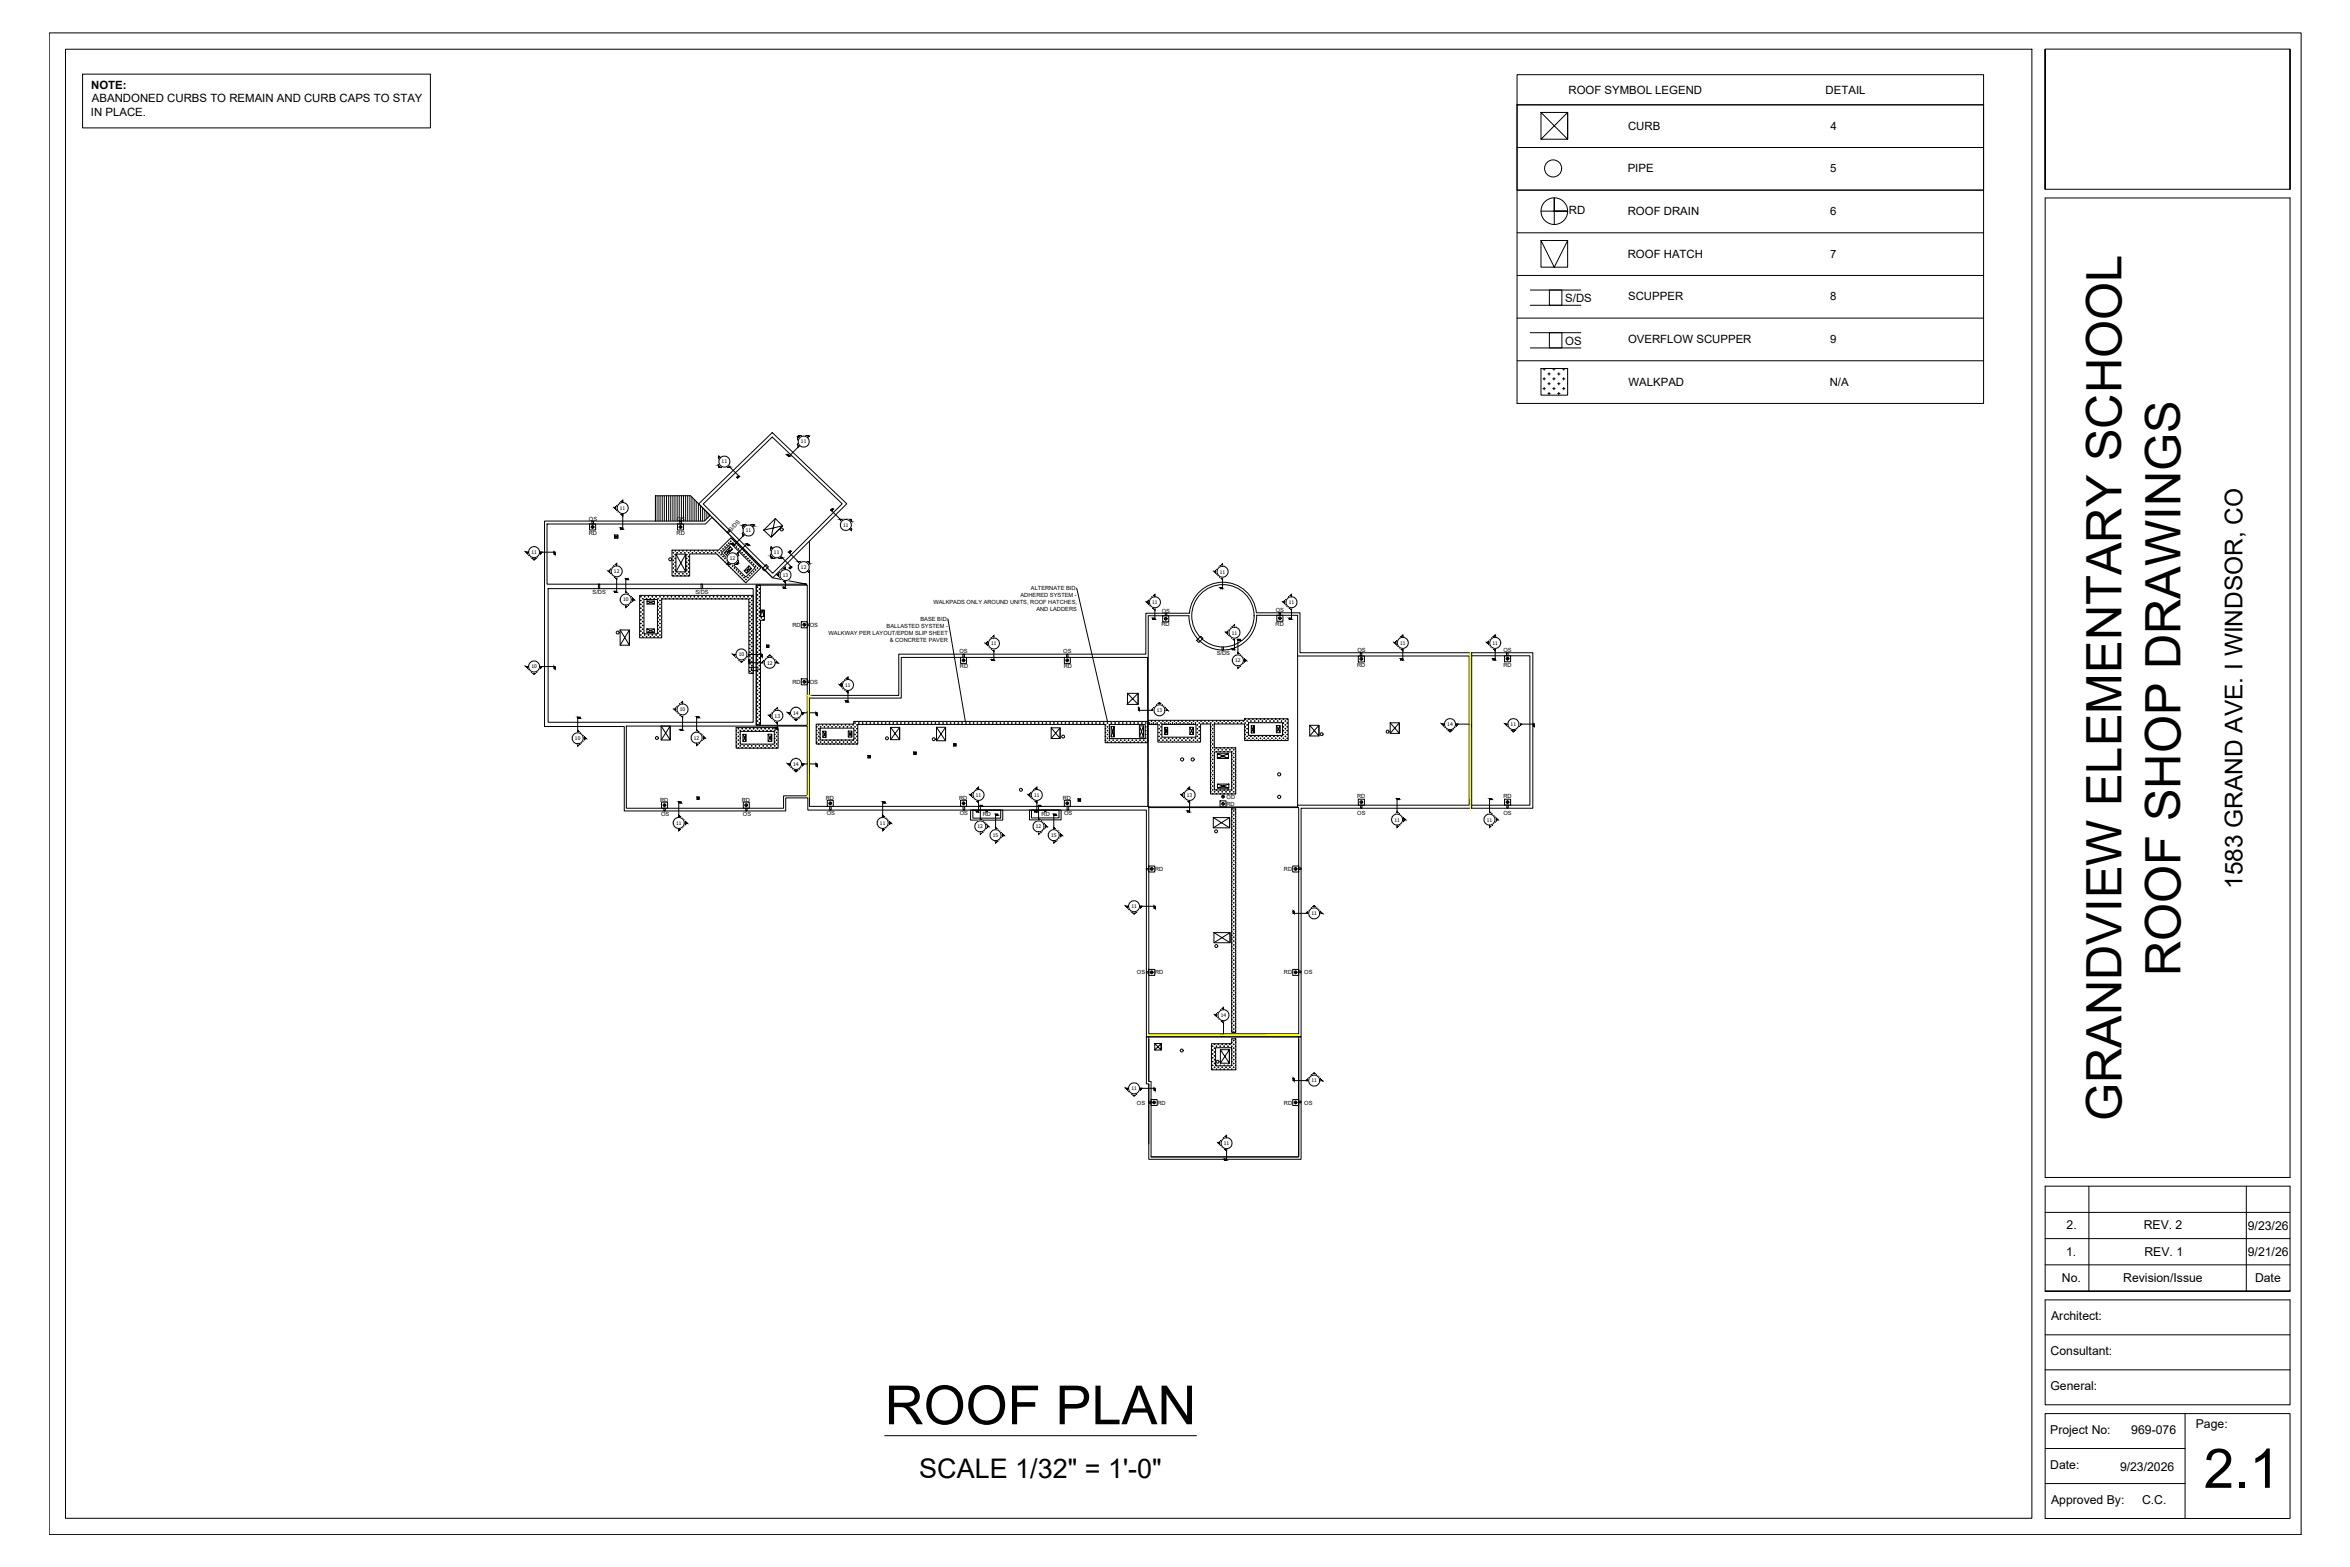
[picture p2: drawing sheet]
<svg xmlns="http://www.w3.org/2000/svg" width="914mm" height="610mm" viewBox="0 0 914 610" stroke-linecap="round" stroke-linejoin="round" font-family="sans-serif">
<defs><g id="words">
<text font-size="21.3" x="857.5" y="578.8">2.1</text>
<text font-size="21" x="344.3" y="554.1">ROOF PLAN</text>
<g font-size="19">
<text x="848.4" y="379.7" transform="rotate(-90 848.4 379.7)">ROOF SHOP DRAWINGS</text>
<text x="825.5" y="436.2" transform="rotate(-90 825.5 436.2)">GRANDVIEW ELEMENTARY SCHOOL</text>
</g>
<text font-size="10.5" x="357.7" y="575.2">SCALE 1/32&quot; = 1'-0&quot;</text>
<text font-size="9.5" x="872.6" y="345.8" transform="rotate(-90 872.6 345.8)">1583 GRAND AVE. I WINDSOR, CO</text>
<g font-size="4.8">
<text x="804.1" y="478.3">2.</text>
<text x="834.1" y="478.3">REV. 2</text>
<text x="874.6" y="478.3">9/23/26</text>
<text x="804" y="488.5">1.</text>
<text x="834.4" y="488.5">REV. 1</text>
<text x="874.6" y="488.5">9/21/26</text>
<text x="802.3" y="498.7">No.</text>
<text x="826.2" y="498.7">Revision/Issue</text>
<text x="877.4" y="498.7">Date</text>
<text x="798.1" y="513.5">Architect:</text>
<text x="797.9" y="527.2">Consultant:</text>
<text x="797.9" y="540.8">General:</text>
<text x="797.8" y="557.8">Project No:</text>
<text x="829.3" y="557.8">969-076</text>
<text x="854.4" y="555.7">Page:</text>
<text x="797.8" y="571.4">Date:</text>
<text x="824.9" y="572.1">9/23/2026</text>
<text x="798.1" y="585">Approved By:</text>
<text x="833.5" y="585">C.C.</text>
</g>
<g font-size="4.4">
<text x="35.5" y="34.4">NOTE:</text>
<text x="35.8" y="39.8">ABANDONED CURBS TO REMAIN AND CURB CAPS TO STAY</text>
<text x="610.3" y="36.6">ROOF SYMBOL LEGEND</text>
<text x="710.4" y="36.5">DETAIL</text>
<text x="35.4" y="45.1">IN PLACE.</text>
<text x="633.5" y="50.5">CURB</text>
<text x="712.3" y="50.4">4</text>
<text x="633.3" y="67">PIPE</text>
<text x="712.1" y="67">5</text>
<text x="610.4" y="83.2">RD</text>
<text x="633.3" y="83.7">ROOF DRAIN</text>
<text x="712.1" y="83.6">6</text>
<text x="633.3" y="100.3">ROOF HATCH</text>
<text x="712.1" y="100.2">7</text>
<text x="609" y="117.6">S/DS</text>
<text x="633.5" y="116.9">SCUPPER</text>
<text x="712.1" y="116.8">8</text>
<text x="609" y="134.2">OS</text>
<text x="633.5" y="133.5">OVERFLOW SCUPPER</text>
<text x="712.1" y="133.4">9</text>
<text x="633.6" y="150">WALKPAD</text>
<text x="712" y="150">N/A</text>
</g>
<g font-size="2.2">
<text x="229.2" y="202.6">OS</text>
<text x="263.3" y="202.6">OS</text>
<text x="229.1" y="208.1">RD</text>
<text x="263.3" y="208.1">RD</text>
<text x="284.4" y="206.9" transform="rotate(-45 284.4 206.9)">S/DS</text>
<text x="230.6" y="230.9">S/DS</text>
<text x="270.6" y="230.9">S/DS</text>
<text x="397.1" y="232.4">ADHERED SYSTEM -</text>
<text x="401.2" y="229.7">ALTERNATE BID:</text>
<text x="363.2" y="235">WALKPADS ONLY AROUND UNITS, ROOF HATCHES,</text>
<text x="403.3" y="237.7">AND LADDERS</text>
<text x="452.1" y="238.4">OS</text>
<text x="496.4" y="238.2">OS</text>
<text x="308.3" y="243.8">RD</text>
<text x="315.1" y="243.9">OS</text>
<text x="345" y="244.3">BALLASTED SYSTEM -</text>
<text x="358.2" y="241.6">BASE BID:</text>
<text x="452" y="243.7">RD</text>
<text x="496.4" y="243.5">RD</text>
<text x="322.4" y="246.9">WALKWAY PER LAYOUT/EPDM SLIP SHEET</text>
<text x="346.2" y="249.6">&amp; CONCRETE PAVER</text>
<text x="373.3" y="254.2">OS</text>
<text x="413.7" y="254.2">OS</text>
<text x="473.4" y="254.8">S/DS</text>
<text x="528.2" y="253.6">OS</text>
<text x="585" y="253.6">OS</text>
<text x="373.5" y="259.9">RD</text>
<text x="413.9" y="259.9">RD</text>
<text x="528.1" y="259.6">RD</text>
<text x="585" y="259.5">RD</text>
<text x="308.3" y="266">RD</text>
<text x="315.1" y="266">OS</text>
<text x="256.8" y="311.8">RD</text>
<text x="288.6" y="311.8">RD</text>
<text x="321.3" y="311.1">RD</text>
<text x="373.2" y="311.1">RD</text>
<text x="413.6" y="311.1">RD</text>
<text x="477.3" y="310.8">OD</text>
<text x="528.1" y="310.5">RD</text>
<text x="585" y="310.5">RD</text>
<text x="257.2" y="317.3">OS</text>
<text x="289.1" y="317.3">OS</text>
<text x="321.7" y="317">OS</text>
<text x="373.5" y="317">OS</text>
<text x="382.4" y="317.4">RD</text>
<text x="405.3" y="317.3">RD</text>
<text x="414.1" y="317">OS</text>
<text x="477.2" y="313.6">RD</text>
<text x="528.1" y="317">OS</text>
<text x="585" y="317">OS</text>
<text x="449.5" y="338.9">RD</text>
<text x="499.6" y="338.9">RD</text>
<text x="442.4" y="379.1">OS</text>
<text x="449.5" y="379.1">RD</text>
<text x="499.6" y="379.1">RD</text>
<text x="507.5" y="379.1">OS</text>
<text x="442.4" y="429.7">OS</text>
<text x="450.4" y="429.7">RD</text>
<text x="499.6" y="429.7">RD</text>
<text x="507.5" y="429.7">OS</text>
</g>
<g font-size="1.9">
<text x="311.7" y="172.5">11</text>
<text x="280.8" y="180.3">11</text>
<text x="241.2" y="198.4">11</text>
<text x="290.2" y="207.2">11</text>
<text x="328.1" y="204.9">11</text>
<text x="206.8" y="215.5">11</text>
<text x="301.2" y="215.6">11</text>
<text x="283.9" y="217.9">12</text>
<text x="311.7" y="221.4">12</text>
<text x="238.9" y="223">12</text>
<text x="304.6" y="224.5">13</text>
<text x="474.6" y="223.2">11</text>
<text x="242.4" y="234">10</text>
<text x="448.3" y="235">11</text>
<text x="501.4" y="235">11</text>
<text x="385.7" y="251.1">11</text>
<text x="479.3" y="246.9">11</text>
<text x="544.8" y="250.8">11</text>
<text x="580.7" y="250.8">11</text>
<text x="287.4" y="255.3">10</text>
<text x="480.6" y="257.7">12</text>
<text x="206.8" y="260">10</text>
<text x="298.4" y="258.6">12</text>
<text x="328.9" y="267.2">11</text>
<text x="264.5" y="276.7">10</text>
<text x="301.4" y="279.2">13</text>
<text x="308.7" y="278">14</text>
<text x="450.1" y="277">13</text>
<text x="223.7" y="288">10</text>
<text x="270" y="287.8">12</text>
<text x="563.2" y="282.5">14</text>
<text x="587.8" y="282.5">11</text>
<text x="308.7" y="298">14</text>
<text x="379.7" y="310">11</text>
<text x="402.4" y="310">11</text>
<text x="461.8" y="310">13</text>
<text x="263.1" y="320.9">11</text>
<text x="342.4" y="320.9">11</text>
<text x="380.4" y="322.3">12</text>
<text x="403.1" y="322.3">12</text>
<text x="542.5" y="319.6">11</text>
<text x="578.5" y="319.6">11</text>
<text x="386.3" y="325.6">15</text>
<text x="409" y="325.6">15</text>
<text x="440.2" y="353.3">11</text>
<text x="510.3" y="356.1">11</text>
<text x="475" y="395.7">14</text>
<text x="440.2" y="424.2">11</text>
<text x="510.3" y="421.1">11</text>
<text x="476.2" y="445.5">11</text>
</g>
</g></defs>
<!-- layer: 0 -->
<g fill="none" stroke="#000" stroke-width=".39">
<path d="M19.1 12.8h876.3v584.2h-876.3zM25.5 19.1h765.1v571.5h-765.1zM795.8 19.1h95.3v54.5h-95.3zM891.1 19.2v54.4M32.1 28.8h135.4v21h-135.4zM590.3 29.1h181.5v127.8h-181.5zM590.3 40.8h181.5v33.2h-181.5zM590.3 40.8h181.5M590.3 57.4h181.5M599.6 43.7v10.5h10.4v-10.5h-10.4l10.4 10.5v-10.5l-10.4 10.5M590.3 74h181.5M795.8 77h95.3v381.1h-95.3z"/>
<path d="M590.3 90.6h181.5M599.6 82.1h10.4h-5.2v-5.1v10.3M599.6 93.6v10.3h10.4v-10.3h-10.4l5.2 10.3 5.2-10.3M590.3 107.2h181.5M595.5 112.8h19.6M595.5 118.8h19.6M602.9 112.8h4.8v6h-4.8zM590.3 123.8h181.5M595.5 129.4h19.6M595.5 135.4h19.6M602.9 129.4h4.8v6h-4.8zM590.3 140.3h181.5"/>
<path d="M599.6 143.4h10.4v10.3h-10.4zM600.4 143.6h.9M600.4 147.4h.9M600.4 151.2h.9M600.8 143.4v.6M600.8 146.9v.9M600.8 150.7v1M602.3 145.5h.9M602.3 149.3h.9M602.3 153.1h.9M602.7 145v.9M602.7 148.8v.9"/>
<path d="M602.7 152.6v1M604.2 143.6h.9M604.2 147.4h.9M604.2 151.2h.9M604.6 143.4v.6M604.6 146.9v.9M604.6 150.7v1M606.1 145.5h.9M606.1 149.3h.9M606.1 153.1h.9M606.6 145v.9M606.6 148.8v.9"/>
<path d="M606.6 152.6v1M608 143.6h.9M608 147.4h.9M608 151.2h.9M608.5 143.4v.6M608.5 146.9v.9M608.5 150.7v1M609.9 145.5h.1M609.9 149.3h.1M609.9 153.1h.1M280.3 178a2.18 2.18 0 0 0 0 3.1 2.18 2.18 0 0 0 3.1 0M280.3 178.1l-.6-.7v4.4h4.3l-.6-.7"/>
<path d="M306.3 177l.3-.3 .6 .6-.3 .3zM314.2 170.2a2.18 2.18 0 0 0-3 0 2.18 2.18 0 0 0 0 3.1l-4.3 4.3M314.2 170.3l.7-.7h-4.3v4.4M283.4 181.1l4.3 4.2M287.4 185.1l.3 .2-.7 .7-.2-.3zM323.3 198.4l.7-.6 .2 .3-.6 .6zM323.3 198.4l4.3 4.3M210 214.8a2.16 2.16 0 0 1-2.2 2.2 2.16 2.16 0 0 1-2.1-2.2h-.9l3 3.1 3.1-3.1M210 214.8h6M215.6 214.8h.4v.9h-.4zM241.4 205.4h.9v.4h-.9zM242.3 200.7l-3.1-3.1 3.1-3v.9a2.16 2.16 0 0 0-2.2 2.1 2.16 2.16 0 0 0 2.2 2.2v6"/>
<path d="M261.8 215h.4M261.8 216.5h.4M261.8 218h.4M261.8 219.5h.4M262 214.9v.3M262 216.3v.4M262 217.8v.4M262 219.3v.4M262.6 214.3h.3M262.6 215.8h.3M262.6 217.3h.3M262.6 218.8h.3"/>
<path d="M262.8 214.1v.4M262.8 215.6v.4M262.8 217.1v.3M262.8 218.6v.3M263.3 215h.4M263.5 214.9v.3M264 214.3h.4M264.2 214.1v.4M264.8 215h.4M265 214.9v.3M265.5 214.3h.4M265.7 214.1v.4"/>
<path d="M266.3 215h.4M266.4 214.9v.3M267 214.3h.4M267 215.8h.4M267 217.3h.4M267 218.8h.4M267.2 214.1v.4M267.2 215.6v.4M267.2 217.1v.3M267.2 218.6v.3M267.8 215h.3M267.8 216.5h.3"/>
<path d="M267.8 218h.3M267.8 219.5h.3M268 214.9v.3M268 216.3v.4M268 217.8v.4M268 219.3v.4M268.5 214.3h.4M268.7 214.1v.4M269.2 215h.4M269.5 214.9v.3M270 214.3h.4M270.2 214.1v.4"/>
<path d="M270.8 215h.3M270.9 214.9v.3M271.5 214.3h.4M271.7 214.1v.4M272.2 215h.4M272.4 214.9v.3M273 214.3h.3M273.2 214.1v.4M273.7 215h.4M273.9 214.9v.3M274.4 214.3h.4M274.7 214.1v.4"/>
<path d="M275.2 215h.4M275.4 214.9v.3M276 214.3h.3M276.1 214.1v.4M276.7 215h.4M276.9 214.9v.3M277.5 214.3h.3M277.6 214.1v.4M278.2 215h.4M278.4 214.9v.3M278.9 214.3h.4M279.1 214.1v.4"/>
<path d="M279.1 215.6v.1M279.2 215.8h.1M279.7 215h.3M279.9 214.9v.3M279.9 216.3v.1M280 216.5h.1M280.4 214.3h.4M280.4 215.8h.4M280.6 214.1v.4M280.6 215.6v.4M280.6 217.1v.1M280.7 217.3h.1"/>
<path d="M281.2 213.5h.3M281.2 216.5h.3M281.3 213.3v.4M281.3 216.3v.4M281.3 217.8v.1M281.4 218h.1M281.9 212.8h.4M281.9 217.3h.4M282.1 212.6v.4M282.1 217.1v.3M282.1 218.6v.1M282.2 218.8h.1"/>
<path d="M282.7 212.1h.3M282.7 218h.3M282.8 211.9v.3M282.8 217.8v.4M282.8 219.3v.1M282.9 219.5h.1M283.4 211.3h.4M283.4 218.8h.4M283.6 211.1v.4M283.6 218.6v.3M284.1 210.6h.4M284.1 219.5h.4"/>
<path d="M284.3 210.4v.3M284.3 219.3v.4M284.9 211.6l.3-.3 .6 .6-.3 .3zM284.9 209.8l.2 .2M284.9 211.3h.3M285.1 211.1v.4M285.6 210.6l.2 .1M285.6 212.1h.4M285.8 211.9v.3M286.4 211.3l.2 .2M286.4 212.8h.3M286.5 215.6a2.18 2.18 0 0 1 0 3.1 2.18 2.18 0 0 1-3.1 0"/>
<path d="M286.5 215.7l.6-.7v4.3h-4.3l.7-.6M286.6 212.6v.4M287.1 212.1h.2M287.1 213.5h.4M287.3 212.1v.1M287.3 213.3v.4M287.9 212.8h.1M287.9 214.3h.3M288 212.8v.2M288 214.1v.4M288.6 213.5h.2M288.6 215h.4"/>
<path d="M288.8 213.5v.2M288.8 214.9v.3M289.3 214.3l.2 .2M289.3 215.8h.4M289.5 215.6v.4M289.7 207.9l-4.2 4.3M290.1 215l.2 .2M290.1 216.5h.3M290.3 216.3v.4M290.5 211.7l.3-.3 .6 .6-.3 .3zM290.8 211.4l-4.3 4.3M290.8 215.8h.2"/>
<path d="M290.8 217.3h.4M291 215.8v.2M291 217.1v.3M291.6 216.5l.2 .2M291.6 218h.4M291.8 217.8v.4M292.3 217.3l.2 .1M292.3 218.8h.4M292.5 218.6v.3M292.8 204.8a2.18 2.18 0 0 0-3.1 0 2.18 2.18 0 0 0 0 3.1M292.8 204.9l.7-.7h-4.4v4.3l.6-.6M293.1 218l.1 .2"/>
<path d="M293.1 219.5h.4M293.2 219.3v.4M293.8 218.8l.2 .1M294.6 219.5h.1M294.7 219.5v.2M300.7 213.3a2.18 2.18 0 0 0 0 3.1 2.18 2.18 0 0 0 3 0M300.7 213.3l-.6-.6v4.3h4.3l-.7-.6M303.7 216.4l4.3 4.2M306.9 214.9l4.3 4.2M307.6 214.2l.2 .3-.6 .6-.3-.2zM311.2 219.1a2.18 2.18 0 0 1 3 0 2.18 2.18 0 0 1 0 3.1M311.2 219.1l-.6-.6h4.3v4.3l-.7-.6"/>
<path d="M327 202.1h4.3v4.3l-.6-.6M327.6 202.7a2.18 2.18 0 0 1 3.1 0 2.18 2.18 0 0 1 0 3.1M239.1 230.1h.8v.3h-.8zM239.9 220.1a2.18 2.18 0 0 0-2.2 2.1 2.18 2.18 0 0 0 2.2 2.2M239.9 220.1v-.9l-3 3.1 3 3M239.9 224.4v6M243.5 231.1a2.18 2.18 0 0 1 2.2 2.1 2.18 2.18 0 0 1-2.2 2.2M243.5 230.2l3 3.1-3 3v-.9M243.5 225.1h.8v.4h-.8zM243.5 225.1v6M249.2 232.1h.4M249.2 233.6h.4"/>
<path d="M249.2 235.1h.4M249.2 236.6h.4M249.2 238.1h.4M249.2 239.6h.4M249.3 232v.3M249.3 233.4v.4M249.3 234.9v.4M249.3 236.4v.4M249.3 237.9v.4M249.3 239.4v.4M249.9 232.9h.4M249.9 234.4h.4"/>
<path d="M249.9 235.9h.4M249.9 237.3h.4M249.9 238.9h.4M250.1 232.7v.4M250.1 234.2v.3M250.1 235.7v.4M250.1 237.2v.3M250.1 238.6v.4M250.7 232.1h.3M250.8 232v.3M251.4 232.9h.4M251.6 232.7v.4"/>
<path d="M252.1 232.1h.4M252.3 232v.3M252.9 232.9h.3M253.1 232.7v.4M253.6 232.1h.4M253.8 232v.3M254.4 232.9h.4M254.6 232.7v.4M255.1 232.1h.4M255.3 232v.3M255.9 232.9h.3M255.9 234.4h.3"/>
<path d="M255.9 235.9h.3M255.9 237.3h.3M255.9 238.9h.3M256 232.7v.4M256 234.2v.3M256 235.7v.4M256 237.2v.3M256 238.6v.4M256.6 232.1h.4M256.6 233.6h.4M256.6 235.1h.4M256.6 236.6h.4"/>
<path d="M256.6 238.1h.4M256.6 239.6h.4M256.8 232v.3M256.8 233.4v.4M256.8 234.9v.4M256.8 236.4v.4M256.8 237.9v.4M256.8 239.4v.4M257.3 232.9h.4M257.3 234.4h.2M257.3 235.9h.2M257.3 237.3h.2"/>
<path d="M257.3 238.9h.2M257.6 232.7v.3M258.1 232.1h.3M258.3 232v.3M258.8 232.9h.4M259 232.7v.3M259.6 232.1h.4M259.8 232v.3M260.3 232.9h.4M260.5 232.7v.3M261.1 232.1h.4M261.2 232v.3"/>
<path d="M261.8 221h.4M261.8 222.5h.4M261.8 224h.4M261.8 232.9h.4M262 220.8v.4M262 222.3v.3M262 223.8v.3M262 232.7v.3M262.6 220.2h.3M262.6 221.7h.3M262.6 223.2h.3M262.6 232.1h.3"/>
<path d="M262.8 220.1v.3M262.8 221.5v.4M262.8 223v.4M262.8 232v.3M263.3 224h.4M263.3 232.9h.4M263.5 222.5v.1M263.5 223.8v.3M263.5 232.7v.3M264 223.2h.4M264 232.1h.4M264.2 223v.4"/>
<path d="M264.2 232v.3M264.8 224h.4M264.8 232.9h.4M265 222.5v.1M265 223.8v.3M265 232.7v.3M265.5 223.2h.4M265.5 232.1h.4M265.7 223v.4M265.7 232v.3M266.3 224h.4M266.3 232.9h.4"/>
<path d="M266.4 222.5v.1M266.4 223.8v.3M266.4 232.7v.3M267 220.2h.4M267 221.7h.4M267 223.2h.4M267 232.1h.4M267.2 220.1v.3M267.2 221.5v.4M267.2 223v.4M267.2 232v.3M267.8 221h.3"/>
<path d="M267.8 222.5h.3M267.8 224h.3M267.8 232.9h.3M268 220.8v.4M268 222.3v.3M268 223.8v.3M268 232.7v.3M268.5 232.1h.4M268.7 232v.3M269.2 232.9h.4M269.5 232.7v.3M270 232.1h.4"/>
<path d="M270.2 232v.3M270.8 232.9h.3M270.9 232.7v.3M271.5 232.1h.4M271.7 232v.3M272.2 232.9h.4M272.4 232.7v.3M273 232.1h.3M273.2 232v.3M273.7 232.9h.4M273.9 232.7v.3M274.4 232.1h.4"/>
<path d="M274.7 232v.3M275.2 232.9h.4M275.4 232.7v.3M276 232.1h.3M276.1 232v.3M276.7 232.9h.4M276.9 232.7v.3M277.5 232.1h.3M277.6 232v.3M278.2 232.9h.4M278.4 232.7v.3M278.9 232.1h.4"/>
<path d="M279.1 232v.3M279.7 232.9h.3M279.9 232.7v.3M280.4 232.1h.4M280.6 232v.3M281.2 232.9h.3M281.3 232.7v.3M281.9 232.1h.4M282.1 232v.3M282.7 232.9h.3M282.8 232.7v.3M283.4 232.1h.4"/>
<path d="M283.6 220.1h.1M283.6 232v.3M283.7 220.2h.1M284.1 232.9h.4M284.3 220.8v.1M284.3 232.7v.3M284.4 221h.1M284.9 220.2h.3M284.9 232.1h.3M285.1 220.1v.3M285.1 221.5v.1M285.1 232v.3"/>
<path d="M285.2 221.7h.1M285.6 221h.4M285.6 232.9h.4M285.8 220.8v.4M285.8 222.3v.1M285.8 232.7v.3M285.9 222.5h.1M286.4 221.7h.3M286.4 232.1h.3M286.6 221.5v.4M286.6 223v.1M286.6 232v.3"/>
<path d="M286.6 223.2h.1M287.1 222.5h.4M287.1 232.9h.4M287.3 222.3v.3M287.3 223.8v.1M287.3 232.7v.3M287.4 224h.1M287.9 223.2h.3M287.9 232.1h.3M288 223v.4M288 224.5v.1M288 232v.3"/>
<path d="M288.1 224.7h.1M288.6 224h.4M288.6 232.9h.4M288.8 223.8v.3M288.8 225.3v.1M288.8 232.7v.3M288.9 225.4h.1M289.3 224.7h.4M289.3 232.1h.4M289.5 224.5v.4M289.5 226v.1M289.5 232v.3"/>
<path d="M289.6 226.2h.1M290.1 225.4h.3M290.1 232.9h.3M290.3 225.3v.4M290.3 232.7v.3M290.8 224.7h.4M290.8 232.1h.4M291 224.5v.4M291 232v.3M291.6 224h.4M291.6 232.9h.4M291.6 234.4h.4"/>
<path d="M291.6 235.9h.4M291.6 237.3h.4M291.6 238.9h.4M291.8 223.8v.3M291.8 232.7v.4M291.8 234.2v.3M291.8 235.7v.4M291.8 237.2v.3M291.8 238.6v.4M292.3 223.2h.4M292.3 232.1h.4M292.3 233.6h.4"/>
<path d="M292.3 235.1h.4M292.3 236.6h.4M292.3 238.1h.4M292.3 239.6h.4M292.5 223v.4M292.5 232v.3M292.5 233.4v.4M292.5 234.9v.4M292.5 236.4v.4M292.5 237.9v.4M292.5 239.4v.4M293.1 222.5h.4"/>
<path d="M293.2 222.3v.3M293.8 220.2h.4M293.8 221.7h.4M294 220.1v.3M294 221.5v.4M294.6 221h.3M294.6 232.9h.3M294.6 234.4h.3M294.6 235.9h.3M294.6 237.3h.3M294.6 238.9h.3M294.6 228.4h.3"/>
<path d="M294.6 229.9h.3M294.6 231.4h.3M294.7 220.8v.4M294.7 228.2v.4M294.7 229.7v.4M294.7 231.2v.4M294.7 232.7v.4M294.7 234.2v.3M294.7 235.7v.4M294.7 237.2v.3M294.7 238.6v.4M295.3 220.2l.2 .2"/>
<path d="M295.3 232.1h.4M295.3 233.6h.4M295.3 235.1h.4M295.3 236.6h.4M295.3 238.1h.4M295.3 239.6h.4M295.3 227.7h.4M295.3 229.2h.4M295.3 230.6h.4M295.5 227.6v.3M295.5 229v.3M295.5 230.5v.4"/>
<path d="M295.5 232v.3M295.5 233.4v.4M295.5 234.9v.4M295.5 236.4v.4M295.5 237.9v.4M295.5 239.4v.4M304.8 228.4h.8v.5h-.8zM305.6 226.8l-3-3.1 3-3v.8a2.16 2.16 0 0 0-2.2 2.2 2.16 2.16 0 0 0 2.2 2.2v3M307.7 220.4l.3 .2-.6 .6-.3-.2zM418.9 228.9l12 51.7M449.4 237.3l-3.1-3 3.1-3.1v.9a2.16 2.16 0 0 0-2.2 2.2 2.16 2.16 0 0 0 2.1 2.1l.1 4.5M474.9 228.6h.8v.4h-.8z"/>
<path d="M475.7 220.2a2.18 2.18 0 0 0-2.2 2.2 2.18 2.18 0 0 0 2.2 2.2v4.4M475.7 220.2v-.9l-3 3.1 3 3M502.5 237.3l-3.1-3 3.1-3.1v.9a2.16 2.16 0 0 0-2.2 2.2 2.16 2.16 0 0 0 2.2 2.1v4.5M205.6 259.3a2.18 2.18 0 0 0 2.2 2.2 2.18 2.18 0 0 0 2.2-2.2M205.7 259.3h-.9l3 3.1 3.1-3.1M210 259.3h6M215.6 259.3h.4v.9h-.4zM249.2 241.1h.4M249.2 242.5h.4M249.2 244.1h.4M249.2 245.5h.4M249.2 247h.4"/>
<path d="M249.3 240.9v.4M249.3 242.4v.4M249.3 243.9v.3M249.3 245.3v.4M249.3 246.9v.3M249.9 240.3h.4M249.9 241.8h.4M249.9 243.3h.4M249.9 244.8h.4M249.9 246.3h.4M249.9 247.7h.4M250.1 240.1v.4"/>
<path d="M250.1 241.6v.4M250.1 243.1v.4M250.1 244.6v.4M250.1 246.1v.4M250.1 247.6v.4M250.7 247h.3M250.8 246.9v.3M251.4 247.7h.4M251.6 247.6v.4M252.1 247h.4M252.3 246.9v.3M252.9 247.7h.3"/>
<path d="M253.1 247.6v.4M253.6 247h.4M253.8 246.9v.3M254.4 247.7h.4M254.6 247.6v.4M255.1 247h.4M255.3 246.9v.3M255.9 240.3h.3M255.9 241.8h.3M255.9 243.3h.3M255.9 244.8h.3M255.9 246.3h.3"/>
<path d="M255.9 247.7h.3M256 240.1v.4M256 241.6v.4M256 243.1v.4M256 244.6v.4M256 246.1v.4M256 247.6v.4M256.6 241.1h.4M256.6 242.5h.4M256.6 244.1h.4M256.6 245.5h.4M256.6 247h.4"/>
<path d="M256.8 240.9v.4M256.8 242.4v.4M256.8 243.9v.3M256.8 245.3v.4M256.8 246.9v.3M257.3 240.3h.2M257.3 241.8h.2M257.3 243.3h.2M257.3 244.8h.2M257.3 246.3h.2M257.3 247.7h.2M286.3 254.6a2.18 2.18 0 0 0 2.2 2.2 2.18 2.18 0 0 0 2.2-2.2"/>
<path d="M286.3 254.6h-.9l3.1 3.1 3-3.1M290.7 254.6h6M291.3 257h.4v.8h-.4zM291.3 257.8h6M291.6 240.3h.4M291.6 241.8h.4M291.6 243.3h.4M291.6 244.8h.4M291.6 246.3h.4M291.6 247.7h.4M291.6 249.3h.4M291.6 250.8h.4"/>
<path d="M291.6 252.2h.4M291.6 253.7h.4M291.6 255.2h.4M291.6 256.7h.4M291.6 258.2h.4M291.6 259.7h.4M291.8 240.1v.4M291.8 241.6v.4M291.8 243.1v.4M291.8 244.6v.4M291.8 246.1v.4M291.8 247.6v.4"/>
<path d="M291.8 249.1v.3M291.8 250.5v.4M291.8 252.1v.3M291.8 253.5v.4M291.8 255v.4M291.8 256.5v.4M291.8 258v.4M291.8 259.5v.4M292.3 241.1h.4M292.3 242.5h.4M292.3 244.1h.4M292.3 245.5h.4"/>
<path d="M292.3 247h.4M292.3 248.5h.4M292.3 250h.4M292.3 251.5h.4M292.3 253h.4M292.3 254.5h.4M292.3 256h.4M292.3 257.4h.4M292.3 258.9h.4M292.5 240.9v.4M292.5 242.4v.4M292.5 243.9v.3"/>
<path d="M292.5 245.3v.4M292.5 246.9v.3M292.5 248.3v.4M292.5 249.8v.4M292.5 251.3v.4M292.5 252.8v.4M292.5 254.3v.3M292.5 255.7v.4M292.5 257.3v.3M292.5 258.8v.3M294.6 240.3h.3M294.6 241.8h.3"/>
<path d="M294.6 243.3h.3M294.6 244.8h.3M294.6 246.3h.3M294.6 247.7h.3M294.6 249.3h.3M294.6 250.8h.3M294.6 252.2h.3M294.6 253.7h.3M294.6 255.2h.3M294.6 256.7h.3M294.6 258.2h.3M294.7 240.1v.4"/>
<path d="M294.7 241.6v.4M294.7 243.1v.4M294.7 244.6v.4M294.7 246.1v.4M294.7 247.6v.4M294.7 249.1v.3M294.7 250.5v.4M294.7 252.1v.3M294.7 253.5v.4M294.7 255v.4M294.7 256.5v.4M294.7 258v.4"/>
<path d="M294.7 259.5v.1M294.9 259.7h.1M295.3 241.1h.4M295.3 242.5h.4M295.3 244.1h.4M295.3 245.5h.4M295.3 247h.4M295.3 248.5h.4M295.3 250h.4M295.3 251.5h.4M295.3 253h.4M295.3 254.5h.4"/>
<path d="M295.3 256h.4M295.3 257.4h.4M295.3 258.9h.4M295.5 240.9v.4M295.5 242.4v.4M295.5 243.9v.3M295.5 245.3v.4M295.5 246.9v.3M295.5 248.3v.4M295.5 249.8v.4M295.5 251.3v.4M295.5 252.8v.4"/>
<path d="M295.5 254.3v.3M295.5 255.7v.4M295.5 257.3v.3M295.5 258.8v.3M296 240.3h.4M296.2 240.1v.4M296.3 254.6h.4v.9h-.4zM296.5 257.8l3-3 3.1 3h-.9M296.8 241.1h.4M297 240.9v.4M297.3 257.8a2.18 2.18 0 0 1 2.2-2.2 2.18 2.18 0 0 1 2.2 2.2M368.9 240.8l6.7 39.8"/>
<path d="M385.9 256.6h.8v.3h-.8zM386.7 253.4l-3-3.1 3-3v.9a2.16 2.16 0 0 0-2.2 2.1 2.16 2.16 0 0 0 2.2 2.2v4.4M448.5 240.5h.9v.4h-.9zM479.5 252.3h.9v.4h-.9zM480.3 243.9a2.18 2.18 0 0 0-2.1 2.2 2.18 2.18 0 0 0 2.1 2.2l.1 4.4M480.4 243.9v-.9l-3.1 3.1 3.1 3.1M481.6 254.7a2.18 2.18 0 0 1 2.2 2.2 2.18 2.18 0 0 1-2.2 2.2M481.7 253.8l3 3.1-3 3.1v-.9M481.7 248.7h.9v.4h-.9zM481.7 248.7v6M501.7 240.5h.8v.4h-.8zM545 256.3h.8v.4h-.8z"/>
<path d="M545.8 247.9a2.18 2.18 0 0 0-2.2 2.2 2.18 2.18 0 0 0 2.2 2.1v4.5M545.8 247.9v-.9l-3 3.1 3 3.1M572.6 253.9h23.8v60.5h-23.8M572.6 255.1h22.7v58.1h-22.7M580.9 256.3h.9v.4h-.9zM581.8 247.9a2.18 2.18 0 0 0-2.2 2.2 2.18 2.18 0 0 0 2.2 2.1v4.5M581.8 247.9v-.9l-3.1 3.1 3.1 3.1M224.8 279v6a2.18 2.18 0 0 1 2.1 2.2 2.18 2.18 0 0 1-2.1 2.2M224.8 279h.9v.4h-.9zM265.6 273.8a2.18 2.18 0 0 0-2.2 2.2 2.18 2.18 0 0 0 2.2 2.1v6.1M265.6 273.8v-.9l-3.1 3.1 3.1 3M271.1 278.8l-.1 6a2.18 2.18 0 0 1 2.2 2.2 2.18 2.18 0 0 1-2.2 2.2"/>
<path d="M271.1 278.8h.8v.4h-.8zM291.6 261.2h.4M291.8 261v.3M292.3 260.4h.1M292.3 261.9h.4M292.5 261.7v.2M294.6 261.2h.3M294.6 262.7h.3M294.6 264.1h.3M294.6 265.6h.3M294.6 267.1h.3M294.6 268.6h.3"/>
<path d="M294.6 270.1h.3M294.6 271.6h.3M294.6 273.1h.3M294.6 274.5h.3M294.6 276h.3M294.6 277.6h.3M294.6 279h.3M294.7 261v.3M294.7 262.5v.3M294.7 264v.3M294.7 265.4v.4M294.7 266.9v.4"/>
<path d="M294.7 268.4v.4M294.7 269.9v.4M294.7 271.4v.4M294.7 272.9v.4M294.7 274.4v.4M294.7 275.9v.3M294.7 277.3v.4M294.7 278.8v.4M295.3 260.4h.4M295.3 261.9h.4M295.3 263.4h.4M295.3 264.9h.4"/>
<path d="M295.3 266.4h.4M295.3 267.9h.4M295.3 269.3h.4M295.3 270.8h.4M295.3 272.3h.4M295.3 273.8h.4M295.3 275.3h.4M295.3 276.8h.4M295.3 278.3h.4M295.3 279.8h.4M295.5 260.2v.4M295.5 261.7v.4"/>
<path d="M295.5 263.2v.4M295.5 264.7v.4M295.5 266.2v.3M295.5 267.7v.3M295.5 269.2v.4M295.5 270.7v.3M295.5 272.1v.4M295.5 273.6v.4M295.5 275.1v.4M295.5 276.6v.4M295.5 278.1v.4M295.5 279.6v.4"/>
<path d="M302.5 276.2a2.18 2.18 0 0 0-2.2 2.2 2.18 2.18 0 0 0 2.2 2.2M302.5 276.2v-.8l-3.1 3 3.1 3.1M307.5 277.3a2.18 2.18 0 0 0 2.2 2.2 2.18 2.18 0 0 0 2.2-2.2M307.6 277.3h-.9l3 3 3.1-3M311.9 277.3h6M317.5 277.3h.4v.8h-.4zM329.1 272.7h.8v.4h-.8zM329.9 264.3a2.18 2.18 0 0 0-2.2 2.1 2.18 2.18 0 0 0 2.2 2.2v4.5M329.9 264.3v-.9l-3 3.1 3 3M443 275.4h.4v.9h-.4zM443 276.3h6M448.1 276.3l3-3 3.1 3h-.9"/>
<path d="M448.9 276.3a2.18 2.18 0 0 1 2.2-2.2 2.18 2.18 0 0 1 2.2 2.2M484.3 279.8h.4M484.5 279.6v.4M485.8 279.8h.4M486 279.6v.4M487.3 279.8h.4M487.5 279.6v.4M488.8 279.8h.4M489 279.6v.4M490.3 279.8h.3M490.5 279.6v.4M491.7 279.8h.4"/>
<path d="M492 279.6v.4M493.3 279.8h.3M493.4 279.6v.4M494.7 279.8h.4M494.9 279.6v.4M496.2 279.8h.4M496.4 279.6v.4M497.7 279.8h.4M497.9 279.6v.4M499.2 279.8h.4M499.4 279.6v.4M500.7 279.8h.4"/>
<path d="M500.9 279.6v.4M224.8 284.2l3 3-3 3.1v-.9M264.7 283.8h.9v.4h-.9zM271.1 283.9l3 3.1-3 3v-.8M286.4 284.2h.3M286.4 285.7h.3M286.4 287.2h.3M286.4 288.7h.3M286.4 290.2h.3M286.6 284v.4M286.6 285.6v.3M286.6 287v.4"/>
<path d="M286.6 288.5v.4M286.6 290v.4M287.1 283.5h.4M287.1 285h.4M287.1 286.5h.4M287.1 288h.4M287.1 289.4h.4M287.1 290.9h.4M287.3 283.3v.4M287.3 284.8v.4M287.3 286.3v.4M287.3 287.8v.3"/>
<path d="M287.3 289.2v.4M287.3 290.8v.3M287.9 284.2h.3M287.9 285.7h.1M287.9 287.2h.1M287.9 288.7h.1M287.9 290.2h.3M288 284v.4M288 290v.4M288.6 283.5h.4M288.6 290.9h.4M288.8 283.3v.4"/>
<path d="M288.8 289.5v.1M288.8 290.8v.3M289.3 284.2h.4M289.3 290.2h.4M289.5 284v.4M289.5 290v.4M290.1 283.5h.3M290.1 290.9h.3M290.3 283.3v.4M290.3 289.5v.1M290.3 290.8v.3M290.8 284.2h.4"/>
<path d="M290.8 290.2h.4M291 284v.4M291 290v.4M291.6 283.5h.4M291.6 290.9h.4M291.8 283.3v.4M291.8 289.5v.1M291.8 290.8v.3M292.3 284.2h.4M292.3 290.2h.4M292.5 284v.4M292.5 290v.4"/>
<path d="M293.1 283.5h.4M293.1 290.9h.4M293.2 283.3v.4M293.2 289.5v.1M293.2 290.8v.3M293.8 284.2h.4M293.8 290.2h.4M294 284v.4M294 290v.4M294.6 280.5h.3M294.6 283.5h.3M294.6 290.9h.3"/>
<path d="M294.7 280.3v.4M294.7 281.8v.1M294.7 283.3v.4M294.7 289.5v.1M294.7 290.8v.3M295.3 281.3h.4M295.3 284.2h.4M295.3 290.2h.4M295.5 281.1v.3M295.5 284v.4M295.5 290v.4M296 283.5h.4"/>
<path d="M296 290.9h.4M296.2 283.3v.4M296.2 289.5v.1M296.2 290.8v.3M296.8 284.2h.4M296.8 290.2h.4M297 284v.4M297 290v.4M297.5 283.5h.4M297.5 290.9h.4M297.7 283.3v.4M297.7 289.5v.1"/>
<path d="M297.7 290.8v.3M298.3 284.2h.4M298.3 290.2h.4M298.5 284v.4M298.5 290v.4M299 283.5h.4M299 290.9h.4M299.2 283.3v.4M299.2 289.5v.1M299.2 290.8v.3M299.8 284.2h.3M299.8 290.2h.3"/>
<path d="M299.9 284v.4M299.9 290v.4M300.5 283.5h.4M300.5 290.9h.4M300.7 283.3v.4M300.7 289.5v.1M300.7 290.8v.3M301.2 284.2h.4M301.2 290.2h.4M301.3 285.7h.3M301.3 287.2h.3M301.3 288.7h.3"/>
<path d="M301.5 284v.4M301.5 285.6v.3M301.5 287v.4M301.5 288.5v.4M301.5 290v.4M301.6 283.1h.9v.5h-.9zM302 283.5h.4M302 285h.4M302 286.5h.4M302 288h.4M302 289.4h.4M302 290.9h.4"/>
<path d="M302.2 283.3v.4M302.2 284.8v.4M302.2 286.3v.4M302.2 287.8v.3M302.2 289.2v.4M302.2 290.8v.3M302.5 280.6v3M302.7 284.2h.1M302.7 285.7h.1M302.7 287.2h.1M302.7 288.7h.1M302.7 290.2h.1"/>
<path d="M307.5 297.2a2.18 2.18 0 0 0 2.2 2.2 2.18 2.18 0 0 0 2.2-2.2M307.6 297.2h-.9l3 3.1 3.1-3.1M311.9 297.2h6M317.5 297.2h.4v.9h-.4zM317.6 284.2h.4M317.6 285.7h.4M317.6 287.2h.4M317.6 288.7h.4M317.6 282.8h.4M317.8 282.5v.4M317.8 284v.4M317.8 285.6v.3"/>
<path d="M317.8 287v.4M317.8 288.5v.4M318.4 283.5h.3M318.4 285h.3M318.4 286.5h.3M318.4 288h.3M318.4 289.4h.3M318.4 282h.3M318.6 281.8v.4M318.6 283.3v.4M318.6 284.8v.4M318.6 286.3v.4"/>
<path d="M318.6 287.8v.3M318.6 289.2v.2M319.1 284.2h.1M319.1 285.7h.1M319.1 287.2h.1M319.1 288.7h.4M319.1 282.8h.4M319.3 282.5v.4M319.3 288.5v.4M319.9 288h.4M319.9 289.4h.4M319.9 282h.4"/>
<path d="M320 281.8v.4M320 287.9v.2M320 289.2v.2M320.6 288.7h.4M320.6 282.8h.4M320.8 282.5v.4M320.8 288.5v.4M321.4 288h.3M321.4 289.4h.3M321.4 282h.3M321.5 281.8v.4M321.5 287.9v.2"/>
<path d="M321.5 289.2v.2M322.1 288.7h.4M322.1 282.8h.4M322.3 282.5v.4M322.3 288.5v.4M322.8 288h.4M322.8 289.4h.4M322.8 282h.4M323 281.8v.4M323 287.9v.2M323 289.2v.2M323.6 288.7h.3"/>
<path d="M323.6 282.8h.3M323.8 282.5v.4M323.8 288.5v.4M324.3 288h.4M324.3 289.4h.4M324.3 282h.4M324.5 281.8v.4M324.5 287.9v.2M324.5 289.2v.2M325.1 288.7h.4M325.1 282.8h.4M325.2 282.5v.4"/>
<path d="M325.2 288.5v.4M325.8 288h.4M325.8 289.4h.4M325.8 282h.4M326 281.8v.4M326 287.9v.2M326 289.2v.2M326.6 288.7h.3M326.6 282.8h.3M326.7 282.5v.4M326.7 288.5v.4M327.3 288h.4"/>
<path d="M327.3 289.4h.4M327.3 282h.4M327.5 281.8v.4M327.5 287.9v.2M327.5 289.2v.2M328 288.7h.4M328 282.8h.4M328.2 282.5v.4M328.2 288.5v.4M328.8 288h.3M328.8 289.4h.3M328.8 282h.3"/>
<path d="M329 281.8v.4M329 287.9v.2M329 289.2v.2M329.5 288.7h.4M329.5 282.8h.4M329.7 282.5v.4M329.7 288.5v.4M330.3 288h.4M330.3 289.4h.4M330.3 282h.4M330.5 281.8v.4M330.5 287.9v.2"/>
<path d="M330.5 289.2v.2M331 288.7h.4M331 282.8h.4M331.2 282.5v.4M331.2 288.5v.4M331.8 288h.3M331.8 289.4h.3M331.8 282h.3M331.9 281.8v.4M331.9 287.9v.2M331.9 289.2v.2M332.5 281.3h.4"/>
<path d="M332.5 284.2h.4M332.5 285.7h.4M332.5 287.2h.4M332.5 288.7h.4M332.5 282.8h.4M332.7 281.1v.3M332.7 282.5v.4M332.7 284v.4M332.7 285.6v.3M332.7 287v.4M332.7 288.5v.4M333.2 283.5h.4"/>
<path d="M333.2 285h.4M333.2 286.5h.4M333.2 288h.4M333.2 289.4h.4M333.2 282h.4M333.5 280.6v.1M333.5 281.8v.4M333.5 283.3v.4M333.5 284.8v.4M333.5 286.3v.4M333.5 287.8v.3M333.5 289.2v.2"/>
<path d="M334 281.3h.3M334.2 281.1v.3M334.9 280.6v.1M335.5 281.3h.4M335.7 281.1v.3M336.4 280.6v.1M337 281.3h.4M337.1 281.1v.3M337.9 280.6v.1M338.5 281.3h.3M338.7 281.1v.3M339.4 280.6v.1"/>
<path d="M339.9 281.3h.4M340.1 281.1v.3M340.9 280.6v.1M341.4 281.3h.4M341.6 281.1v.3M342.3 280.6v.1M342.9 281.3h.4M343.1 281.1v.3M343.9 280.6v.1M344.4 281.3h.4M344.6 281.1v.3M345.4 280.6v.1"/>
<path d="M345.9 281.3h.4M346.1 281.1v.3M346.8 280.6v.1M347.4 281.3h.4M347.6 281.1v.3M348.3 280.6v.1M348.9 281.3h.4M349.1 281.1v.3M349.8 280.6v.1M350.4 281.3h.3M350.6 281.1v.3M351.3 280.6v.1"/>
<path d="M351.9 281.3h.3M352 281.1v.3M352.8 280.6v.1M353.4 281.3h.3M353.5 281.1v.3M354.3 280.6v.1M354.8 281.3h.4M355 281.1v.3M355.8 280.6v.1M356.3 281.3h.4M356.5 281.1v.3M357.3 280.6v.1"/>
<path d="M357.8 281.3h.4M358 281.1v.3M358.7 280.6v.1M359.3 281.3h.4M359.5 281.1v.3M360.2 280.6v.1M360.8 281.3h.3M361 281.1v.3M361.7 280.6v.1M362.3 281.3h.3M362.5 281.1v.3M363.2 280.6v.1"/>
<path d="M363.8 281.3h.4M363.9 281.1v.3M364.7 280.6v.1M365.3 281.3h.3M365.4 281.1v.3M366.2 280.6v.1M366.7 281.3h.4M366.9 281.1v.3M367.7 280.6v.1M368.2 281.3h.4M368.4 281.1v.3M369.1 280.6v.1"/>
<path d="M369.7 281.3h.4M369.9 281.1v.3M370.6 280.6v.1M371.2 281.3h.4M371.4 281.1v.3M372.2 280.6v.1M372.7 281.3h.4M372.9 281.1v.3M373.6 280.6v.1M374.2 281.3h.4M374.4 281.1v.3M375.1 280.6v.1"/>
<path d="M375.7 281.3h.3M375.9 281.1v.3M376.6 280.6v.1M377.1 281.3h.4M377.4 281.1v.3M378.1 280.6v.1M378.6 281.3h.4M378.8 281.1v.3M379.6 280.6v.1M380.2 281.3h.3M380.3 281.1v.3M381.1 280.6v.1"/>
<path d="M381.6 281.3h.4M381.8 281.1v.3M382.6 280.6v.1M383.1 281.3h.4M383.3 281.1v.3M384 280.6v.1M384.6 281.3h.4M384.8 281.1v.3M385.5 280.6v.1M386.1 281.3h.4M386.3 281.1v.3M387 280.6v.1"/>
<path d="M387.6 281.3h.3M387.8 281.1v.3M388.5 280.6v.1M389.1 281.3h.3M389.3 281.1v.3M390 280.6v.1M390.6 281.3h.3M390.7 281.1v.3M391.5 280.6v.1M392 281.3h.4M392.2 281.1v.3M393 280.6v.1"/>
<path d="M393.5 281.3h.4M393.7 281.1v.3M394.5 280.6v.1M395 281.3h.4M395.2 281.1v.3M395.9 280.6v.1M396.5 281.3h.4M396.7 281.1v.3M397.4 280.6v.1M398 281.3h.4M398.2 281.1v.3M398.9 280.6v.1"/>
<path d="M399.5 281.3h.3M399.7 281.1v.3M400.4 280.6v.1M401 281.3h.4M401.2 281.1v.3M401.9 280.6v.1M402.5 281.3h.3M402.6 281.1v.3M403.4 280.6v.1M403.9 281.3h.4M404.1 281.1v.3M404.9 280.6v.1"/>
<path d="M405.4 281.3h.4M405.6 281.1v.3M406.4 280.6v.1M406.9 281.3h.4M407.1 281.1v.3M407.8 280.6v.1M408.4 281.3h.4M408.6 281.1v.3M409.4 280.6v.1M409.9 281.3h.4M410.1 281.1v.3M410.8 280.6v.1"/>
<path d="M411.4 281.3h.4M411.6 281.1v.3M412.3 280.6v.1M412.9 281.3h.4M413 281.1v.3M413.8 280.6v.1M414.4 281.3h.3M414.6 281.1v.3M415.3 280.6v.1M415.8 281.3h.4M416.1 281.1v.3M416.8 280.6v.1"/>
<path d="M417.4 281.3h.3M417.5 281.1v.3M418.3 280.6v.1M418.8 281.3h.4M419 281.1v.3M419.8 280.6v.1M420.3 281.3h.4M420.5 281.1v.3M421.3 280.6v.1M421.8 281.3h.4M422 281.1v.3M422.7 280.6v.1"/>
<path d="M423.3 281.3h.4M423.5 281.1v.3M424.2 280.6v.1M424.8 281.3h.4M425 281.1v.3M425.7 280.6v.1M426.3 281.3h.3M426.5 281.1v.3M427.2 280.6v.1M427.8 281.3h.3M427.9 281.1v.3M428.7 280.6v.1"/>
<path d="M429.3 281.3h.3M429.4 281.1v.3M430 283.5h.4M430 285h.4M430 286.5h.4M430 288h.4M430 282h.4M430.2 280.6v.1M430.2 281.8v.4M430.2 283.3v.4M430.2 284.8v.4M430.2 286.3v.4"/>
<path d="M430.2 287.8v.3M430.7 281.3h.4M430.7 284.2h.4M430.7 285.7h.4M430.7 287.2h.4M430.7 288.7h.4M430.7 282.8h.4M430.9 281.1v.3M430.9 282.5v.4M430.9 284v.4M430.9 285.6v.3M430.9 287v.4"/>
<path d="M430.9 288.5v.4M431.5 283.5h.2M431.5 285h.2M431.5 286.5h.2M431.5 288h.3M431.5 282h.2M431.7 280.6v.1M431.7 281.8v.4M431.7 283.3v.4M431.7 284.8v.4M431.7 286.3v.4M431.7 287.8v.3"/>
<path d="M432.2 281.3h.4M432.2 288.7h.4M432.4 281.1v.3M432.4 287.3v.1M432.4 288.5v.4M433 288h.3M433.2 280.6v.1M433.2 287.8v.3M433.7 281.3h.4M433.7 288.7h.4M433.9 281.1v.3M433.9 287.3v.1"/>
<path d="M433.9 288.5v.4M434.5 288h.3M434.6 280.6v.1M434.6 287.8v.3M435.2 281.3h.4M435.2 288.7h.4M435.4 281.1v.3M435.4 287.3v.1M435.4 288.5v.4M435.9 288h.4M436.1 280.6v.1M436.1 287.8v.3"/>
<path d="M436.7 281.3h.3M436.7 288.7h.3M436.9 281.1v.3M436.9 287.3v.1M436.9 288.5v.4M437.4 288h.4M437.6 280.6v.1M437.6 287.8v.3M438.2 281.3h.4M438.2 288.7h.4M438.4 281.1v.3M438.4 287.3v.1"/>
<path d="M438.4 288.5v.4M438.9 288h.4M439.1 280.6v.1M439.1 287.8v.3M439.7 281.3h.4M439.7 288.7h.4M439.8 281.1v.3M439.8 287.3v.1M439.8 288.5v.4M440.4 288h.4M440.6 280.6v.1M440.6 287.8v.3"/>
<path d="M441.2 281.3h.3M441.2 288.7h.3M441.3 281.1v.3M441.3 287.3v.1M441.3 288.5v.4M441.9 288h.4M442.1 280.6v.1M442.1 287.8v.3M442.6 281.3h.4M442.6 288.7h.4M442.8 281.1v.3M442.8 287.3v.1"/>
<path d="M442.8 288.5v.4M443.4 288h.4M443.6 280.6v.1M443.6 287.8v.3M444.1 281.3h.4M444.1 288.7h.4M444.3 281.1v.3M444.3 287.3v.1M444.3 288.5v.4M444.9 288h.4M445.1 280.6v.1M445.1 287.8v.3"/>
<path d="M445.6 281.3h.4M445.6 284.2h.4M445.6 285.7h.4M445.6 287.2h.4M445.6 288.7h.4M445.6 282.8h.4M445.8 281.1v.3M445.8 282.5v.4M445.8 284v.4M445.8 285.6v.3M445.8 287v.4M445.8 288.5v.4"/>
<path d="M446.4 283.5h.2M446.4 285h.2M446.4 286.5h.2M446.4 288h.2M446.4 282h.2M446.5 280.6v.1M446.5 281.8v.4M446.5 283.3v.4M446.5 284.8v.4M446.5 286.3v.4M446.5 287.8v.3M447.1 281.3h.4"/>
<path d="M447.3 281.1v.3M447.8 280.5h.4M448.1 281.8h.1M448.1 280.3v.4M448.6 281.3h.4M448.8 281.1v.3M449.3 280.5h.4M449.5 281.8h.1M449.5 280.3v.4M450.1 281.3h.4M450.3 281.1v.3M450.9 280.5h.3"/>
<path d="M450.9 283.5h.3M450.9 285h.3M450.9 286.5h.3M450.9 288h.3M450.9 282h.3M451 280.3v.4M451 281.8v.4M451 283.3v.4M451 284.8v.4M451 286.3v.4M451 287.8v.3M451.6 281.3h.4"/>
<path d="M451.6 284.2h.4M451.6 285.7h.4M451.6 287.2h.4M451.6 282.8h.4M451.8 281.1v.3M451.8 282.5v.4M451.8 284v.4M451.8 285.6v.3M451.8 287v.4M451.8 288.5v.2M452.3 280.5h.4M452.3 288h.4"/>
<path d="M452.5 281.8h.1M452.5 280.3v.4M452.5 287.8v.3M453.1 281.3h.3M453.1 287.2h.3M453.3 281.1v.3M453.3 287v.4M453.3 288.5v.2M453.8 280.5h.4M453.8 288h.4M454 281.8h.1M454 280.3v.4"/>
<path d="M454 287.8v.3M454.5 281.3h.4M454.5 287.2h.4M454.7 281.1v.3M454.7 287v.4M454.7 288.5v.2M455.3 280.5h.4M455.3 288h.4M455.5 281.8h.1M455.5 280.3v.4M455.5 287.8v.3M456.1 281.3h.3"/>
<path d="M456.1 287.2h.3M456.2 281.1v.3M456.2 287v.4M456.2 288.5v.2M456.8 280.5h.4M456.8 288h.4M457 281.8h.1M457 280.3v.4M457 287.8v.3M457.5 281.3h.4M457.5 287.2h.4M457.7 281.1v.3"/>
<path d="M457.7 287v.4M457.7 288.5v.2M458.3 280.5h.3M458.3 288h.3M458.5 281.8h.1M458.5 280.3v.4M458.5 287.8v.3M459 281.3h.4M459 287.2h.4M459.2 281.1v.3M459.2 287v.4M459.2 288.5v.2"/>
<path d="M459.7 280.5h.4M459.7 288h.4M460 281.8h.1M460 280.3v.4M460 287.8v.3M460.5 281.3h.4M460.5 287.2h.4M460.7 281.1v.3M460.7 287v.4M460.7 288.5v.2M461.3 280.5h.3M461.3 288h.3"/>
<path d="M461.4 281.8h.1M461.4 280.3v.4M461.4 287.8v.3M462 281.3h.4M462 287.2h.4M462.2 281.1v.3M462.2 287v.4M462.2 288.5v.2M462.7 280.5h.4M462.7 288h.4M462.9 281.8h.1M462.9 280.3v.4"/>
<path d="M462.9 287.8v.3M463.5 281.3h.3M463.5 287.2h.3M463.7 281.1v.3M463.7 287v.4M463.7 288.5v.2M464.2 280.5h.4M464.2 288h.4M464.4 281.8h.1M464.4 280.3v.4M464.4 287.8v.3M465 281.3h.3"/>
<path d="M465 287.2h.3M465.2 281.1v.3M465.2 287v.4M465.2 288.5v.2M465.7 280.5h.4M465.7 283.5h.4M465.7 285h.4M465.7 286.5h.4M465.7 288h.4M465.7 282h.4M465.9 280.3v.4M465.9 281.8v.4"/>
<path d="M465.9 283.3v.4M465.9 284.8v.4M465.9 286.3v.4M465.9 287.8v.3M466.5 281.3h.3M466.5 284.2h.3M466.5 285.7h.3M466.5 287.2h.3M466.5 282.8h.3M466.6 281.1v.3M466.6 282.5v.4M466.6 284v.4"/>
<path d="M466.6 285.6v.3M466.6 287v.4M466.6 288.5v.2M467.2 280.5h.4M467.4 280.3v.4M468 281.3h.3M468.1 281.1v.3M468.7 280.5h.4M468.9 280.3v.4M469.4 281.3h.4M469.6 281.1v.3M470.2 280.5h.3"/>
<path d="M470.4 280.3v.4M470.9 281.3h.4M471 284.2h.3M471 285.7h.3M471 287.2h.3M471 288.7h.3M471 290.2h.3M471 282.8h.3M471 291.7h.3M471 293.2h.3M471 294.7h.3M471 296.1h.3"/>
<path d="M471 297.6h.3M471 299.1h.3M471.1 281.1v.3M471.1 282.5v.4M471.1 284v.4M471.1 285.6v.3M471.1 287v.4M471.1 288.5v.4M471.1 290v.4M471.1 291.5v.4M471.1 293v.3M471.1 294.5v.3"/>
<path d="M471.1 296v.3M471.1 297.4v.4M471.1 298.9v.4M471.7 280.5h.4M471.7 283.5h.4M471.7 285h.4M471.7 286.5h.4M471.7 288h.4M471.7 289.4h.4M471.7 290.9h.4M471.7 282h.4M471.7 292.4h.4"/>
<path d="M471.7 293.9h.4M471.7 295.4h.4M471.7 296.9h.4M471.7 298.4h.4M471.7 299.9h.4M471.8 280.3v.4M471.8 281.8v.4M471.8 283.3v.4M471.8 284.8v.4M471.8 286.3v.4M471.8 287.8v.3M471.8 289.2v.4"/>
<path d="M471.8 290.8v.3M471.8 292.2v.4M471.8 293.7v.4M471.8 295.2v.4M471.8 296.7v.4M471.8 298.2v.3M471.8 299.7v.3M472.4 281.3h.4M472.4 284.2h.1M472.4 285.7h.1M472.4 287.2h.1M472.4 288.7h.1"/>
<path d="M472.4 290.2h.1M472.4 282.8h.1M472.4 291.7h.4M472.4 293.2h.1M472.4 294.7h.1M472.4 296.1h.1M472.4 297.6h.1M472.4 299.1h.1M472.6 281.1v.3M472.6 291.5v.4M473.2 280.5h.3M473.2 290.9h.3"/>
<path d="M473.2 292.4h.3M473.3 280.3v.4M473.3 290.9v.2M473.3 292.2v.3M473.9 281.3h.4M473.9 291.7h.4M474.1 281.1v.3M474.1 291.5v.4M474.6 280.5h.4M474.6 290.9h.4M474.6 292.4h.4M474.8 280.3v.4"/>
<path d="M474.8 290.9v.2M474.8 292.2v.3M475.4 281.3h.3M475.4 291.7h.3M475.6 281.1v.3M475.6 291.5v.4M476.1 280.5h.4M476.1 290.9h.4M476.1 292.4h.4M476.3 280.3v.4M476.3 290.9v.2M476.3 292.2v.3"/>
<path d="M476.9 281.3h.4M476.9 291.7h.4M477.1 281.1v.3M477.1 291.5v.4M477.6 280.5h.4M477.6 290.9h.4M477.6 292.4h.4M477.8 280.3v.4M477.8 290.9v.2M477.8 292.2v.3M478.4 281.3h.3M478.4 291.7h.3"/>
<path d="M478.5 281.1v.3M478.5 291.5v.4M479.1 280.5h.4M479.1 290.9h.4M479.1 292.4h.4M479.3 293.9h.2M479.3 295.4h.2M479.3 296.9h.2M479.3 298.4h.2M479.3 299.9h.2M479.3 280.3v.4M479.3 290.9v.2"/>
<path d="M479.3 292.2v.4M479.3 293.7v.4M479.3 295.2v.4M479.3 296.7v.4M479.3 298.2v.3M479.3 299.7v.3M479.8 281.3h.4M479.8 291.7h.4M479.8 293.2h.4M479.8 294.7h.4M479.8 296.1h.4M479.8 297.6h.4"/>
<path d="M479.8 299.1h.4M480.1 281.1v.3M480.1 291.5v.4M480.1 293v.3M480.1 294.5v.3M480.1 296v.3M480.1 297.4v.4M480.1 298.9v.4M480.6 280.5h.3M480.6 290.9h.2M480.6 292.4h.2M480.6 293.9h.2"/>
<path d="M480.6 295.4h.2M480.6 296.9h.2M480.6 298.4h.2M480.6 299.9h.2M480.8 280.3v.4M480.8 290.9v.2M480.8 292.2v.4M480.8 293.7v.4M480.8 295.2v.4M480.8 296.7v.4M480.8 298.2v.3M480.8 299.7v.3"/>
<path d="M481.3 281.3h.4M481.5 281.1v.3M482.1 280.5h.4M482.3 280.3v.4M482.8 281.3h.4M483 281.1v.3M483.6 280.5h.4M483.7 280.3v.4M484.3 281.3h.4M484.3 284.2h.4M484.3 285.7h.4M484.3 287.2h.4"/>
<path d="M484.3 282.8h.4M484.5 281.1v.3M484.5 282.5v.4M484.5 284v.4M484.5 285.6v.3M484.5 287v.4M485.1 280.5h.3M485.1 283.5h.3M485.1 285h.3M485.1 286.5h.3M485.1 288h.3M485.1 282h.3"/>
<path d="M485.3 280.3v.4M485.3 281.8v.4M485.3 283.3v.4M485.3 284.8v.4M485.3 286.3v.4M485.3 287.8v.3M485.8 281.3h.1M485.8 282.8h.1M485.8 284.2h.1M485.8 285.7h.1M485.8 287.2h.4M486 281.1h.1"/>
<path d="M486 287v.4M486.5 280.5h.4M486.5 286.5h.4M486.5 288h.4M486.7 280.3v.4M486.7 286.3v.4M486.7 287.8v.3M487.3 287.2h.4M487.5 281.1h.1M487.5 287v.4M488 280.5h.4M488 286.5h.4"/>
<path d="M488 288h.4M488.2 280.3v.4M488.2 286.3v.4M488.2 287.8v.3M488.8 287.2h.4M489 281.1h.1M489 287v.4M489.5 280.5h.4M489.5 286.5h.4M489.5 288h.4M489.7 280.3v.4M489.7 286.3v.4"/>
<path d="M489.7 287.8v.3M490.3 287.2h.3M490.5 281.1h.1M490.5 287v.4M491 280.5h.4M491 286.5h.4M491 288h.4M491.2 280.3v.4M491.2 286.3v.4M491.2 287.8v.3M491.7 287.2h.4M492 281.1h.1"/>
<path d="M492 287v.4M492.5 280.5h.4M492.5 286.5h.4M492.5 288h.4M492.7 280.3v.4M492.7 286.3v.4M492.7 287.8v.3M493.3 287.2h.3M493.4 281.1h.1M493.4 287v.4M494 280.5h.4M494 286.5h.4"/>
<path d="M494 288h.4M494.2 280.3v.4M494.2 286.3v.4M494.2 287.8v.3M494.7 287.2h.4M494.9 281.1h.1M494.9 287v.4M495.5 280.5h.4M495.5 286.5h.4M495.5 288h.4M495.7 280.3v.4M495.7 286.3v.4"/>
<path d="M495.7 287.8v.3M496.2 287.2h.4M496.4 281.1h.1M496.4 287v.4M497 280.5h.3M497 286.5h.3M497 288h.3M497.2 280.3v.4M497.2 286.3v.4M497.2 287.8v.3M497.7 287.2h.4M497.9 281.1h.1"/>
<path d="M497.9 287v.4M498.5 280.5h.3M498.5 286.5h.3M498.5 288h.3M498.6 280.3v.4M498.6 286.3v.4M498.6 287.8v.3M499.2 281.3h.4M499.2 284.2h.4M499.2 285.7h.4M499.2 287.2h.4M499.2 282.8h.4"/>
<path d="M499.4 281.1v.3M499.4 282.5v.4M499.4 284v.4M499.4 285.6v.3M499.4 287v.4M500 280.5h.3M500 283.5h.3M500 285h.3M500 286.5h.3M500 288h.3M500 282h.3M500.1 280.3v.4"/>
<path d="M500.1 281.8v.4M500.1 283.3v.4M500.1 284.8v.4M500.1 286.3v.4M500.1 287.8v.3M500.7 281.3h.4M500.7 284.2h.4M500.7 285.7h.4M500.7 287.2h.4M500.7 282.8h.4M500.9 281.1v.3M500.9 282.5v.4"/>
<path d="M500.9 284v.4M500.9 285.6v.3M500.9 287v.4M562 281.7a2.18 2.18 0 0 0 2.2 2.2 2.18 2.18 0 0 0 2.2-2.2M562.1 281.7h-.9l3 3 3.1-3M566.4 281.7h6M572 281.7h.4v.8h-.4zM591 281.7a2.16 2.16 0 0 1-2.1 2.2 2.16 2.16 0 0 1-2.2-2.2h-.9l3.1 3 3-3M591 281.7h6.1M596.6 281.7h.5v.8h-.5zM264.1 317.9a2.18 2.18 0 0 1 2.2 2.2 2.18 2.18 0 0 1-2.2 2.2M264.1 317.1l3.1 3-3.1 3.1v-.9"/>
<path d="M264.1 312h.9v.3h-.9zM264.1 312v6M271.2 310l.8 1v-1l-.8 1M343.4 317.9a2.18 2.18 0 0 1 2.2 2.2 2.18 2.18 0 0 1-2.2 2.2M343.5 317.1l3 3-3 3.1v-.9M343.5 312h.8v.3h-.8zM343.5 312v6M379.9 315.5h.8v.4h-.8zM380.7 307.1a2.18 2.18 0 0 0-2.2 2.1 2.18 2.18 0 0 0 2.2 2.2v4.5M380.7 307.1v-.9l-3 3.1 3 3M381.4 319.3a2.18 2.18 0 0 1 2.2 2.2 2.18 2.18 0 0 1-2.2 2.2M381.5 318.4l3 3.1-3 3v-.8"/>
<path d="M381.5 313.3h.8v.4h-.8zM381.5 313.3v6M387.4 316.8v5.9a2.18 2.18 0 0 1 2.2 2.2 2.18 2.18 0 0 1-2.2 2.2M387.4 316.8h.8v.3h-.8zM402.5 315.5h.9v.4h-.9zM403.4 307.1a2.18 2.18 0 0 0-2.2 2.1 2.18 2.18 0 0 0 2.2 2.2v4.5M403.4 307.1v-.9l-3.1 3.1 3.1 3M404.1 319.3a2.18 2.18 0 0 1 2.2 2.2 2.18 2.18 0 0 1-2.2 2.2M404.1 318.4l3.1 3.1-3.1 3v-.8M404.1 313.3h.9v.4h-.9zM404.1 313.3v6M410 316.8v5.9a2.18 2.18 0 0 1 2.2 2.2 2.18 2.18 0 0 1-2.2 2.2"/>
<path d="M410 316.8h.9v.3h-.9zM462 315.5h.9v.4h-.9zM462.9 307.1a2.18 2.18 0 0 0-2.2 2.1 2.18 2.18 0 0 0 2.2 2.2v4.5M462.9 307.1v-.9l-3.1 3.1 3.1 3M471 300.6h.3M471 302.1h.3M471 303.6h.3M471 305.1h.3M471 306.5h.3M471 308h.3M471.1 300.4v.4M471.1 301.9v.4"/>
<path d="M471.1 303.4v.4M471.1 304.9v.3M471.1 306.4v.4M471.1 307.9v.3M471.7 301.3h.4M471.7 302.8h.4M471.7 304.3h.4M471.7 305.8h.4M471.7 307.3h.4M471.7 308.8h.4M471.8 301.2v.4M471.8 302.7v.3"/>
<path d="M471.8 304.1v.4M471.8 305.6v.4M471.8 307.1v.4M471.8 308.6v.3M472.4 300.6h.1M472.4 302.1h.1M472.4 303.6h.1M472.4 305.1h.1M472.4 306.5h.1M472.4 308h.4M472.6 307.9v.3M473.2 307.3h.3"/>
<path d="M473.2 308.8h.3M473.3 307.3v.2M473.3 308.6v.3M473.9 308h.4M474.1 307.9v.3M474.6 307.3h.4M474.6 308.8h.4M474.8 307.3v.2M474.8 308.6v.3M475.4 308h.3M475.6 307.9v.3M476.1 307.3h.4"/>
<path d="M476.1 308.8h.4M476.3 307.3v.2M476.3 308.6v.3M476.9 308h.4M477.1 307.9v.3M477.6 307.3h.4M477.6 308.8h.4M477.8 307.3v.2M477.8 308.6v.3M478.4 308h.3M478.5 307.9v.3M479.1 307.3h.4"/>
<path d="M479.1 308.8h.4M479.3 314.7h1.5v86.9h-1.5zM479.3 301.3h.2M479.3 302.8h.2M479.3 304.3h.2M479.3 305.8h.2M479.3 314.8h.2M479.3 316.2h.2M479.3 317.7h.2M479.3 319.2h.2M479.3 301.2v.4M479.3 302.7v.3"/>
<path d="M479.3 304.1v.4M479.3 305.6v.4M479.3 307.1v.4M479.3 308.6v.3M479.3 314.7v.2M479.3 316v.4M479.3 317.5v.4M479.3 319v.4M479.8 300.6h.4M479.8 302.1h.4M479.8 303.6h.4M479.8 305.1h.4"/>
<path d="M479.8 306.5h.4M479.8 308h.4M479.8 315.5h.4M479.8 317h.4M479.8 318.4h.4M479.8 320h.4M480.1 300.4v.4M480.1 301.9v.4M480.1 303.4v.4M480.1 304.9v.3M480.1 306.4v.4M480.1 307.9v.3"/>
<path d="M480.1 315.3v.4M480.1 316.8v.4M480.1 318.3v.4M480.1 319.8v.3M480.6 301.3h.2M480.6 302.8h.2M480.6 304.3h.2M480.6 305.8h.2M480.6 307.3h.2M480.6 308.8h.2M480.6 314.8h.2M480.6 316.2h.2"/>
<path d="M480.6 317.7h.2M480.6 319.2h.2M480.8 301.2v.4M480.8 302.7v.3M480.8 304.1v.4M480.8 305.6v.4M480.8 307.1v.4M480.8 308.6v.3M480.8 314.7v.2M480.8 316v.4M480.8 317.5v.4M480.8 319v.4"/>
<path d="M543.6 315.8l3.1 3-3.1 3.1v-.9M543.6 310.7v5.9a2.18 2.18 0 0 1 2.2 2.2 2.18 2.18 0 0 1-2.2 2.2M543.6 310.7h.9v.3h-.9zM579.6 315.8l3 3-3 3.1v-.9M579.6 310.7v5.9a2.18 2.18 0 0 1 2.1 2.2 2.18 2.18 0 0 1-2.1 2.2M579.6 310.7h.8v.3h-.8zM387.4 321.9l3 3-3 3.1v-.9M410 321.9l3.1 3-3.1 3.1v-.9M479.3 320.7h.2M479.3 322.2h.2M479.3 323.7h.2M479.3 325.2h.2"/>
<path d="M479.3 326.7h.2M479.3 328.1h.2M479.3 329.6h.2M479.3 331.1h.2M479.3 332.6h.2M479.3 334.1h.2M479.3 335.6h.2M479.3 337.1h.2M479.3 338.6h.2M479.3 320.5v.4M479.3 322v.4M479.3 323.5v.4"/>
<path d="M479.3 325v.3M479.3 326.4v.4M479.3 328v.3M479.3 329.5v.3M479.3 330.9v.4M479.3 332.4v.4M479.3 333.9v.4M479.3 335.4v.4M479.3 336.9v.3M479.3 338.4v.3M479.3 339.9v.3M479.8 321.5h.4"/>
<path d="M479.8 322.9h.4M479.8 324.4h.4M479.8 325.9h.4M479.8 327.4h.4M479.8 328.9h.4M479.8 330.4h.4M479.8 331.9h.4M479.8 333.3h.4M479.8 334.8h.4M479.8 336.3h.4M479.8 337.8h.4M479.8 339.3h.4"/>
<path d="M480.1 321.2v.4M480.1 322.8v.3M480.1 324.2v.4M480.1 325.7v.4M480.1 327.2v.4M480.1 328.7v.4M480.1 330.2v.4M480.1 331.7v.3M480.1 333.2v.3M480.1 334.7v.3M480.1 336.1v.4M480.1 337.6v.4"/>
<path d="M480.1 339.1v.4M480.6 320.7h.2M480.6 322.2h.2M480.6 323.7h.2M480.6 325.2h.2M480.6 326.7h.2M480.6 328.1h.2M480.6 329.6h.2M480.6 331.1h.2M480.6 332.6h.2M480.6 334.1h.2M480.6 335.6h.2"/>
<path d="M480.6 337.1h.2M480.6 338.6h.2M480.8 320.5v.4M480.8 322v.4M480.8 323.5v.4M480.8 325v.3M480.8 326.4v.4M480.8 328v.3M480.8 329.5v.3M480.8 330.9v.4M480.8 332.4v.4M480.8 333.9v.4"/>
<path d="M480.8 335.4v.4M480.8 336.9v.3M480.8 338.4v.3M480.8 339.9v.3M439.1 352.5a2.18 2.18 0 0 0 2.2 2.2 2.18 2.18 0 0 0 2.1-2.2M439.1 352.6h-.9l3.1 3 3-3M443.4 352.6h6.1M449.1 352.6h.4v.8h-.4zM479.3 340h.2M479.3 341.5h.2M479.3 343h.2M479.3 344.5h.2"/>
<path d="M479.3 346h.2M479.3 347.5h.2M479.3 349h.2M479.3 350.4h.2M479.3 351.9h.2M479.3 353.5h.2M479.3 354.9h.2M479.3 356.4h.2M479.3 357.9h.2M479.3 359.4h.2M479.3 341.3v.4M479.3 342.8v.4"/>
<path d="M479.3 344.3v.4M479.3 345.8v.4M479.3 347.3v.4M479.3 348.8v.4M479.3 350.3v.4M479.3 351.8v.3M479.3 353.2v.4M479.3 354.7v.4M479.3 356.2v.4M479.3 357.7v.4M479.3 359.2v.4M479.8 340.8h.4"/>
<path d="M479.8 342.3h.4M479.8 343.8h.4M479.8 345.2h.4M479.8 346.7h.4M479.8 348.2h.4M479.8 349.7h.4M479.8 351.2h.4M479.8 352.7h.4M479.8 354.2h.4M479.8 355.7h.4M479.8 357.2h.4M479.8 358.7h.4"/>
<path d="M480.1 340.6v.4M480.1 342.1v.3M480.1 343.6v.3M480.1 345.1v.4M480.1 346.6v.3M480.1 348v.4M480.1 349.5v.4M480.1 351v.4M480.1 352.5v.4M480.1 354v.4M480.1 355.5v.4M480.1 357v.3"/>
<path d="M480.1 358.5v.3M480.1 359.9v.4M480.6 340h.2M480.6 341.5h.2M480.6 343h.2M480.6 344.5h.2M480.6 346h.2M480.6 347.5h.2M480.6 349h.2M480.6 350.4h.2M480.6 351.9h.2M480.6 353.5h.2"/>
<path d="M480.6 354.9h.2M480.6 356.4h.2M480.6 357.9h.2M480.6 359.4h.2M480.8 341.3v.4M480.8 342.8v.4M480.8 344.3v.4M480.8 345.8v.4M480.8 347.3v.4M480.8 348.8v.4M480.8 350.3v.4M480.8 351.8v.3"/>
<path d="M480.8 353.2v.4M480.8 354.7v.4M480.8 356.2v.4M480.8 357.7v.4M480.8 359.2v.4M503.2 354.5h.4v.8h-.4zM503.2 355.3h6M508.3 355.3l3-3 3.1 3h-.9M509.1 355.3a2.18 2.18 0 0 1 2.2-2.2 2.18 2.18 0 0 1 2.2 2.2M479.3 360.9h.2M479.3 362.4h.2M479.3 363.9h.2"/>
<path d="M479.3 365.4h.2M479.3 366.8h.2M479.3 368.3h.2M479.3 369.8h.2M479.3 371.3h.2M479.3 372.8h.2M479.3 374.3h.2M479.3 375.8h.2M479.3 377.2h.2M479.3 378.7h.2M479.3 360.7v.4M479.3 362.2v.4"/>
<path d="M479.3 363.7v.3M479.3 365.1v.4M479.3 366.7v.3M479.3 368.1v.4M479.3 369.6v.4M479.3 371.1v.4M479.3 372.6v.4M479.3 374.1v.4M479.3 375.6v.3M479.3 377.1v.4M479.3 378.6v.3M479.8 360.1h.4"/>
<path d="M479.8 361.6h.4M479.8 363.1h.4M479.8 364.6h.4M479.8 366.1h.4M479.8 367.6h.4M479.8 369.1h.4M479.8 370.6h.4M479.8 372h.4M479.8 373.5h.4M479.8 375h.4M479.8 376.5h.4M479.8 378h.4"/>
<path d="M479.8 379.5h.4M480.1 361.5v.3M480.1 362.9v.4M480.1 364.4v.4M480.1 365.9v.4M480.1 367.4v.4M480.1 368.9v.3M480.1 370.4v.3M480.1 371.9v.3M480.1 373.4v.3M480.1 374.8v.4M480.1 376.3v.4"/>
<path d="M480.1 377.8v.4M480.1 379.3v.4M480.6 360.9h.2M480.6 362.4h.2M480.6 363.9h.2M480.6 365.4h.2M480.6 366.8h.2M480.6 368.3h.2M480.6 369.8h.2M480.6 371.3h.2M480.6 372.8h.2M480.6 374.3h.2"/>
<path d="M480.6 375.8h.2M480.6 377.2h.2M480.6 378.7h.2M480.8 360.7v.4M480.8 362.2v.4M480.8 363.7v.3M480.8 365.1v.4M480.8 366.7v.3M480.8 368.1v.4M480.8 369.6v.4M480.8 371.1v.4M480.8 372.6v.4"/>
<path d="M480.8 374.1v.4M480.8 375.6v.3M480.8 377.1v.4M480.8 378.6v.3M476.1 392.7a2.18 2.18 0 0 0-2.2 2.2 2.18 2.18 0 0 0 2.2 2.2v6M476.1 392.8v-.9l-3.1 3 3.1 3.1M479.3 380.2h.2M479.3 381.7h.2M479.3 383.2h.2M479.3 384.7h.2M479.3 386.2h.2M479.3 387.7h.2"/>
<path d="M479.3 389.1h.2M479.3 390.7h.2M479.3 392.1h.2M479.3 393.6h.2M479.3 395.1h.2M479.3 396.6h.2M479.3 398.1h.2M479.3 399.6h.2M479.3 380v.4M479.3 381.5v.4M479.3 383v.4M479.3 384.5v.4"/>
<path d="M479.3 386v.3M479.3 387.5v.4M479.3 389v.4M479.3 390.5v.3M479.3 391.9v.4M479.3 393.4v.4M479.3 394.9v.4M479.3 396.4v.4M479.3 397.9v.4M479.3 399.4v.4M479.8 381h.4M479.8 382.5h.4"/>
<path d="M479.8 383.9h.4M479.8 385.4h.4M479.8 386.9h.4M479.8 388.4h.4M479.8 389.9h.4M479.8 391.4h.4M479.8 392.9h.4M479.8 394.3h.4M479.8 395.9h.4M479.8 397.4h.4M479.8 398.8h.4M480.1 380.8v.3"/>
<path d="M480.1 382.3v.4M480.1 383.8v.3M480.1 385.2v.4M480.1 386.7v.4M480.1 388.2v.4M480.1 389.7v.4M480.1 391.2v.4M480.1 392.7v.4M480.1 394.2v.4M480.1 395.7v.3M480.1 397.1v.4M480.1 398.7v.3"/>
<path d="M480.6 380.2h.2M480.6 381.7h.2M480.6 383.2h.2M480.6 384.7h.2M480.6 386.2h.2M480.6 387.7h.2M480.6 389.1h.2M480.6 390.7h.2M480.6 392.1h.2M480.6 393.6h.2M480.6 395.1h.2M480.6 396.6h.2"/>
<path d="M480.6 398.1h.2M480.6 399.6h.2M480.8 380v.4M480.8 381.5v.4M480.8 383v.4M480.8 384.5v.4M480.8 386v.3M480.8 387.5v.4M480.8 389v.4M480.8 390.5v.3M480.8 391.9v.4M480.8 393.4v.4"/>
<path d="M480.8 394.9v.4M480.8 396.4v.4M480.8 397.9v.4M480.8 399.4v.4M446.1 403.4h60.2v47.6h-59.3v-29.3h-.9zM447 404.3v16.4h.9v29.4h57.4v-45.8M447 403.4v17.3M449.3 405.9v2.6h2.5v-2.6h-2.5l2.5 2.6v-2.6l-2.5 2.6M471.4 406h7.9v-1.9h1.6v12.1h-9.5zM471.7 407h.4M471.7 408.5h.4M471.7 410h.4"/>
<path d="M471.7 411.5h.4M471.7 413h.4M471.7 414.5h.4M471.7 415.9h.4M471.8 406.8v.4M471.8 408.3v.4M471.8 409.8v.4M471.8 411.3v.4M471.8 412.8v.3M471.8 414.3v.3M471.8 415.8v.4M472.4 406.3h.4"/>
<path d="M472.4 407.8h.4M472.4 409.3h.4M472.4 410.7h.4M472.4 412.2h.4M472.4 413.7h.4M472.4 415.2h.4M472.6 406.1v.4M472.6 407.6v.3M472.6 409.1v.3M472.6 410.6v.3M472.6 412v.4M472.6 413.5v.4"/>
<path d="M472.6 415v.4M473 407.6h6.3v7h-6.3zM473.2 407h.3M473.2 415.9h.3M473.3 414.6h.1M473.3 406.8v.4M473.3 415.8v.4M473.9 406.3h.4M473.9 415.2h.4M474.1 406.1v.4M474.1 407.6h.1M474.1 415v.4"/>
<path d="M474.6 407h.4M474.6 415.9h.4M474.8 414.6h.1M474.8 406.8v.4M474.8 415.8v.4M475.2 402.7h.9v.4h-.9zM475.4 406.3h.3M475.4 415.2h.3M475.6 406.1v.4M475.6 407.6h.1M475.6 415v.4M476.1 407h.4"/>
<path d="M476.1 415.9h.4M476.3 414.6h.1M476.3 406.8v.4M476.3 415.8v.4M476.9 406.3h.4M476.9 415.2h.4M477.1 406.1v.4M477.1 407.6h.1M477.1 415v.4M477.6 407h.4M477.6 415.9h.4M477.8 414.6h.1"/>
<path d="M477.8 406.8v.4M477.8 415.8v.4M478.4 406.3h.3M478.4 415.2h.3M478.5 406.1v.4M478.5 407.6h.1M478.5 415v.4M479.1 407h.4M479.1 415.9h.4M479.3 401.1h.2M479.3 405.5h.2M479.3 408.5h.2"/>
<path d="M479.3 410h.2M479.3 411.5h.2M479.3 413h.2M479.3 414.5h.2M479.3 400.9v.3M479.3 404.1v.1M479.3 405.4v.3M479.3 406.8v.4M479.3 408.3v.4M479.3 409.8v.4M479.3 411.3v.4M479.3 412.8v.3"/>
<path d="M479.3 414.3v.3M479.3 415.8v.4M479.8 400.3h.4M479.8 404.8h.4M479.8 406.3h.4M479.8 407.8h.4M479.8 409.3h.4M479.8 410.7h.4M479.8 412.2h.4M479.8 413.7h.4M479.8 415.2h.4M480.1 401.6h.1"/>
<path d="M480.1 400.1v.4M480.1 404.6v.4M480.1 406.1v.4M480.1 407.6v.3M480.1 409.1v.3M480.1 410.6v.3M480.1 412v.4M480.1 413.5v.4M480.1 415v.4M480.6 401.1h.2M480.6 405.5h.3M480.6 407h.3"/>
<path d="M480.6 408.5h.3M480.6 410h.3M480.6 411.5h.3M480.6 413h.3M480.6 414.5h.3M480.6 415.9h.3M480.8 400.9v.3M480.8 404.1v.1M480.8 405.4v.3M480.8 406.8v.4M480.8 408.3v.4M480.8 409.8v.4"/>
<path d="M480.8 411.3v.4M480.8 412.8v.3M480.8 414.3v.3M480.8 415.8v.4M503.2 419.5h.4v.9h-.4zM505.3 403.4v46.7h-57.4M439.1 423.4a2.18 2.18 0 0 0 2.2 2.1 2.18 2.18 0 0 0 2.1-2.1M439.1 423.4h-.9l3.1 3 3-3M443.4 423.4h6.1M447 421.7v23.3M449.1 423.4h.4v.8h-.4zM503.2 420.4h6"/>
<path d="M508.3 420.4l3-3.1 3.1 3.1h-.9M509.1 420.4a2.18 2.18 0 0 1 2.2-2.2 2.18 2.18 0 0 1 2.2 2.2M476.4 450.9h.9v.4h-.9zM477.2 442.5a2.18 2.18 0 0 0-2.1 2.2 2.18 2.18 0 0 0 2.1 2.2l.1 4.4M477.3 442.6v-.9l-3.1 3 3.1 3.1M795.8 471.6h95.3M812.8 461.4v40.9M874.1 461.4v40.9M795.8 481.9h95.3M795.8 492.1h95.3M795.8 505.7h95.3v40.8h-95.3zM795.8 502.3v-40.9h95.3v40.9h-95.3h95.3"/>
<path d="M795.8 519.3h95.3M795.8 532.9h95.3M344.3 558.5h121.2M795.8 549.9h95.3v40.8h-95.3zM850.2 549.9v40.8M795.8 577.1h54.4M795.8 563.5h54.4"/>
<circle cx="604.3" cy="65.5" r="3.3"/>
<circle cx="604.8" cy="82.1" r="5.2"/>
<circle cx="281.8" cy="179.6" r="2.18"/>
<circle cx="281.9" cy="179.6" r="2.13"/>
<circle cx="312.7" cy="171.8" r="2.18"/>
<circle cx="312.7" cy="171.8" r="2.13"/>
<circle cx="242.3" cy="197.6" r="2.13"/>
<circle cx="242.3" cy="197.6" r="2.18"/>
<circle cx="207.8" cy="214.8" r="2.18"/>
<circle cx="207.8" cy="214.8" r="2.13"/>
<circle cx="285" cy="217.2" r="2.18"/>
<circle cx="285" cy="217.2" r="2.13"/>
<circle cx="291.3" cy="206.4" r="2.13"/>
<circle cx="291.3" cy="206.4" r="2.18"/>
<circle cx="302.2" cy="214.8" r="2.18"/>
<circle cx="302.2" cy="214.8" r="2.15"/>
<circle cx="329.1" cy="204.2" r="2.13"/>
<circle cx="329.1" cy="204.2" r="2.18"/>
<circle cx="239.9" cy="222.2" r="2.18"/>
<circle cx="240" cy="222.3" r="2.13"/>
<circle cx="243.5" cy="233.2" r="2.18"/>
<circle cx="243.5" cy="233.3" r="2.13"/>
<circle cx="305.6" cy="223.7" r="2.18"/>
<circle cx="305.7" cy="223.7" r="2.13"/>
<circle cx="312.7" cy="220.6" r="2.18"/>
<circle cx="312.7" cy="220.6" r="2.13"/>
<circle cx="449.3" cy="234.3" r="2.18"/>
<circle cx="449.4" cy="234.3" r="2.13"/>
<circle cx="475.7" cy="222.4" r="2.18"/>
<circle cx="475.7" cy="222.4" r="2.13"/>
<circle cx="502.5" cy="234.3" r="2.18"/>
<circle cx="502.5" cy="234.3" r="2.14"/>
<circle cx="207.8" cy="259.3" r="2.18"/>
<circle cx="207.8" cy="259.3" r="2.13"/>
<circle cx="288.5" cy="254.6" r="2.13"/>
<circle cx="288.5" cy="254.6" r="2.18"/>
<circle cx="299.5" cy="257.8" r="2.18"/>
<circle cx="299.5" cy="257.8" r="2.13"/>
<circle cx="386.7" cy="250.3" r="2.18"/>
<circle cx="386.7" cy="250.3" r="2.13"/>
<circle cx="480.3" cy="246.1" r="2.18"/>
<circle cx="480.3" cy="246.1" r="2.14"/>
<circle cx="481.6" cy="256.9" r="2.18"/>
<circle cx="481.7" cy="256.9" r="2.15"/>
<circle cx="545.8" cy="250.1" r="2.18"/>
<circle cx="545.8" cy="250.1" r="2.14"/>
<circle cx="581.8" cy="250.1" r="2.18"/>
<circle cx="581.8" cy="250.1" r="2.13"/>
<circle cx="265.6" cy="276" r="2.18"/>
<circle cx="265.6" cy="276" r="2.13"/>
<circle cx="302.5" cy="278.4" r="2.18"/>
<circle cx="302.5" cy="278.4" r="2.13"/>
<circle cx="309.7" cy="277.3" r="2.18"/>
<circle cx="309.7" cy="277.3" r="2.13"/>
<circle cx="329.9" cy="266.4" r="2.18"/>
<circle cx="330" cy="266.5" r="2.13"/>
<circle cx="451.1" cy="276.3" r="2.18"/>
<circle cx="451.1" cy="276.3" r="2.14"/>
<circle cx="224.8" cy="287.2" r="2.18"/>
<circle cx="224.8" cy="287.2" r="2.15"/>
<circle cx="271" cy="287" r="2.18"/>
<circle cx="271.1" cy="287" r="2.14"/>
<circle cx="309.7" cy="297.2" r="2.18"/>
<circle cx="309.7" cy="297.2" r="2.14"/>
<circle cx="564.2" cy="281.7" r="2.18"/>
<circle cx="564.2" cy="281.7" r="2.14"/>
<circle cx="588.8" cy="281.7" r="2.18"/>
<circle cx="588.9" cy="281.7" r="2.13"/>
<circle cx="380.7" cy="309.2" r="2.18"/>
<circle cx="380.8" cy="309.3" r="2.13"/>
<circle cx="403.4" cy="309.2" r="2.18"/>
<circle cx="403.4" cy="309.3" r="2.14"/>
<circle cx="462.9" cy="309.2" r="2.18"/>
<circle cx="462.9" cy="309.3" r="2.13"/>
<circle cx="543.6" cy="318.8" r="2.18"/>
<circle cx="543.6" cy="318.8" r="2.15"/>
<circle cx="579.6" cy="318.9" r="2.13"/>
<circle cx="579.6" cy="318.8" r="2.18"/>
<circle cx="264.1" cy="320.1" r="2.18"/>
<circle cx="264.1" cy="320.1" r="2.15"/>
<circle cx="343.4" cy="320.1" r="2.18"/>
<circle cx="343.5" cy="320.1" r="2.15"/>
<circle cx="381.4" cy="321.5" r="2.18"/>
<circle cx="381.5" cy="321.5" r="2.13"/>
<circle cx="387.4" cy="324.9" r="2.18"/>
<circle cx="387.4" cy="324.9" r="2.13"/>
<circle cx="404.1" cy="321.5" r="2.18"/>
<circle cx="404.1" cy="321.5" r="2.13"/>
<circle cx="410" cy="324.9" r="2.18"/>
<circle cx="410" cy="324.9" r="2.13"/>
<circle cx="441.3" cy="352.5" r="2.18"/>
<circle cx="441.3" cy="352.6" r="2.14"/>
<circle cx="511.3" cy="355.3" r="2.18"/>
<circle cx="511.4" cy="355.3" r="2.14"/>
<circle cx="476.1" cy="394.9" r="2.18"/>
<circle cx="476.1" cy="394.9" r="2.15"/>
<circle cx="441.3" cy="423.4" r="2.18"/>
<circle cx="441.3" cy="423.4" r="2.15"/>
<circle cx="511.3" cy="420.4" r="2.18"/>
<circle cx="511.4" cy="420.4" r="2.15"/>
<circle cx="477.2" cy="444.7" r="2.18"/>
<circle cx="477.3" cy="444.7" r="2.13"/>
</g>
<!-- layer: ROOFPLAN -->
<g fill="none" stroke="#000" stroke-width=".39">
<path d="M255 192.9l13.7-.1 7.6 7.7-2.2 2.2h-19.1zM255.2 192.9v9.8M256 192.9v9.8M256.8 192.9v9.8M257.7 192.9v9.8M258.5 192.9v9.8M259.3 192.9v9.8M260.2 192.9v9.8M261 192.9v9.8M261.8 192.9v9.8M262.6 192.8v9.9M263.5 192.8v9.9"/>
<path d="M264.3 192.8v9.9M265.1 192.8v9.9M265.9 192.8v9.9M266.8 192.8v9.9M267.6 192.8v9.9M268.4 192.8v9.9M269.2 193.4v9.3M270.1 194.2v8.5M270.9 195.1v7.6M271.7 195.9v6.8M271.9 196l28.6-27.7 29 27.7-28.8 28.8zM272.6 196.7v6"/>
<path d="M273.4 197.5v5.2M273.6 196.1l26.9-26.1 27.2 26-27 27zM274.2 198.4v4.2M275 199.2v2.6M212.9 203.8h61.6l2.6-2.6 23.6 23.6 13.2 2.5h-101zM229.4 203.8h2.4v2.4h-2.4zM230 205h1.1M230.3 202.7h.6v1.1h-.6zM230.6 204.5v1M239.1 208.1h1.3v1.3h-1.3zM239.1 208.1l1.3 1.3v-1.3l-1.3 1.3M255 202.7h-43.1v79.9h31v32.9h62.8v-5.1h8.6v4.7h131.8v88.3h60.2v-89h66.3v-60.5h-66.8v-15.5h-16.9"/>
<path d="M261.5 214h18.1l4.8-4.8 11.7 11.7-5.9 5.9-11.3-11.3h-10.5v8.6h-6.9zM263 215.6h3.8v6.9h-3.8zM263 215.6l3.8 6.9v-6.9l-3.8 6.9M263.6 203.8h2.3v2.4h-2.3zM264.2 205h1.1M264.5 202.7h.6v1.1h-.6zM264.8 204.5v1M275.9 200v.9M280.8 215.1l3.6-3.7 9.4 9.5-3.6 3.6zM283.8 206.2l-.9 .9M284.1 212.7l.9 .9-2.3 2.4-.9-.9zM284.1 212.7l-1.4 3.3 2.3-2.4-3.2 1.5"/>
<path d="M284.1 206.6l-.8 .8M297.2 206.2l4.5-4.5 2.8 2.9-4.4 4.4zM298.1 219.7l.9 .8-1.6 1.6-.8-.9zM301.7 201.7l-1.6 7.3 4.4-4.4-7.3 1.6M315 210.5v60h34.7v-16h96.2v-15.9l16.9-.1a13.1 13.1 0 0 1 13-12 13.1 13.1 0 0 1 13.1 11.8M213.3 229h79.8v52h-79.8zM232.8 227.3h.5v1.7h-.5zM248.9 231.6h44.2v30.3h-1.7v-28.9h-33.9v15.1h-8.6zM250.6 233.2h5.2v13.4h-5.2zM251.8 233.8h2.8v1.2h-2.8zM251.8 233.8l2.8 1.2v-1.2l-2.8 1.2M272.8 227.3h.6v1.7h-.6z"/>
<path d="M291.4 220.1l1 1.1-1.9 1.8-.9-.9zM291.4 220.1l-.9 2.9 1.9-1.8-2.8 .9M294.3 227.6h19.8v54.6h-19.8zM294.3 227.6h1.6v12.2h1.4l.1-2.5v4h-1.5v40.6h-1.6zM295.9 237.3h1.4v2.5h-1.4zM295.9 239.8l.6-2.5 .8 2.5M452.4 239.5h2.4v2.4h-2.4zM453.4 238.6h.6v.9h-.6zM489 239.3a13.2 13.2 0 0 1-13.1 13.6 13.2 13.2 0 0 1-13.3-13.4h-15.8v74.2l.2 .2h57.9v-.7M489 239.4h15.9v15.8M496.8 239.4h2.4v2.3h-2.4zM497.7 238.4h.6v1h-.6z"/>
<path d="M241.3 245.1h3.6v5.9h-3.6zM241.3 245.1l3.6 5.9v-5.9l-3.6 5.9M251.7 244.7h2.9v1.4h-2.9zM251.7 244.7l2.9 1.4v-1.4l-2.9 1.4M292.4 259.6h2.5v1.3h-2.5zM298.2 250.9h1v1h-1zM298.2 250.9l1 1v-1l-1 1M311.8 241.9h2.3v2.3h-2.3zM312.4 243h1.1M313 242.5v1.1M314.1 242.8h.9v.6h-.9zM373.8 255.7h2.3v2.4h-2.3z"/>
<path d="M374.4 256.9h1.1M374.7 254.5h.5v1.2h-.5zM374.9 256.4v1M414.1 255.7h2.4v2.4h-2.4zM414.8 256.9h1M415 254.5h.6v1.2h-.6zM415.3 256.4v1M453.1 240.7h1.1M453.6 240.2v1.1M465.6 249.1l1.6-1.6 .9 .8-1.6 1.7zM475.5 251.7v1.2M476.1 251.7v1.2h-.5"/>
<path d="M497.5 240.5h1M498 240v1.1M504.9 255.2h66.8v58h-66.8zM528.5 255.2h2.4v2.3h-2.4zM529.2 256.3h1.1M529.3 253.9h.6v1.3h-.6zM529.7 255.8v1.1M585.4 255.1h2.4v2.3h-2.4zM586.1 256.3h1.1M586.2 253.9h.6v1.2h-.6zM586.6 255.7v1.1M311.8 264.1h2.3v2.3h-2.3z"/>
<path d="M312.4 265.3h1.1M313 264.7v1.1M314.1 264.9h.9v.6h-.9zM315 271.6h35.7v-15.9h95.8l.2 58h-131.7zM438.7 269.7h4.1v4.3h-4.1zM438.7 269.7l4.1 4.3v-4.3l-4.3 4.3M243.7 282.5h70.4v27.1h-9.2v4.8h-61.2zM257.3 282.5h3.5v5.4h-3.5zM257.3 282.5l3.5 5.4v-5.4l-3.5 5.4M286.4 283.1h16.4v8h-16.4zM288 284.5h13.3v5h-13.3zM289.1 285.7h1.1v2.8h-1.1z"/>
<path d="M289.1 285.7l1.1 2.8v-2.8l-1.1 2.8M298.9 285.6h1.4v2.8h-1.4zM298.9 285.6l1.4 2.8v-2.8l-1.4 2.8M317.6 281.7h14.6v-1.1h114.4v8.3h-16.6v-7.1h-96.2v7.6h-16.2zM319.1 283.3h13.1v4.6h-13.1zM320.2 284.5h1.2v2.4h-1.2zM320.2 284.5l1.2 2.4v-2.4l-1.2 2.4M330.1 284.4h1.3v2.3h-1.3zM330.1 284.4l1.3 2.3v-2.3l-1.3 2.3M337.7 293.9h1v1h-1zM337.7 293.9l1 1v-1l-1 1M346.5 283h3.6v4.8h-3.6z"/>
<path d="M346.5 283l3.6 4.8v-4.8l-3.6 4.8M355.5 292.5h1v1h-1zM355.5 292.5l1 1v-1l-1 1M364.4 282.9h3.5v5.3h-3.5zM364.4 282.9l3.5 5.3v-5.3l-3.5 5.3M371 289.3h1v1h-1zM371 289.3l1 1v-1l-1 1M409 283.1h3.5v4.2h-3.5zM409 283.1l3.5 4.2v-4.2l-3.5 4.2M431.7 281.8h13.9v5.5h-13.9zM432.4 282.6h1.1v4.1h-1.1zM432.4 282.6l1.1 4.1v-4.1l-1.1 4.1"/>
<path d="M443.4 282.4h1.5v4.4h-1.5zM443.4 282.4l1.5 4.4v-4.4l-1.5 4.4M446.8 280.2h37.5v-.6h16.9v8.5h-16.9v-6.4h-11.8v9.2h8.3v18h-9.8v-27.2h-3.9v7h-16.6v-6.9h-3.7zM452.1 281.8h13.3v5h-13.3zM453.2 283v2.8h1.1v-2.8h-1.1l1.1 2.8v-2.8l-1.1 2.8M463 282.9h1.4v2.8h-1.4zM463 282.9l1.4 2.8v-2.8l-1.4 2.8M472.5 292.5h6.8v14.8h-6.8zM473.7 293.2l4.3 1.8h-4.3l4.3-1.8v1.8h-4.3v-1.8h4.3M485.8 281.1h13.2v5h-13.2zM486.9 282.3v2.8h1.1v-2.8h-1.1l1.1 2.8v-2.8l-1.1 2.8M496.7 282.3h1.4v2.7h-1.4z"/>
<path d="M496.7 282.3l1.4 2.7v-2.7l-1.4 2.7M509.6 282.2h3.6v4.1h-3.6zM509.6 282.2l3.6 4.1v-4.1l-3.6 4.1M540.9 281.2h3.6v4.1h-3.6zM540.9 281.2l3.6 4.1v-4.1l-3.6 4.1M257.4 312.1h2.4v2.3h-2.4zM258 313.2h1.1M258.3 314.4h.6v1.1h-.6zM258.6 312.7v1.1M271.2 310h.8v1h-.8zM289.2 312.1h2.3v2.3h-2.3zM289.9 313.2h1"/>
<path d="M290.2 314.4h.5v1.1h-.5zM290.4 312.7v1.1M321.9 311.3h2.3v2.4h-2.3zM322.5 312.5h1.1M322.8 313.7h.6v1.4h-.6zM323.1 312v1.1M373.8 311.3h2.3v2.4h-2.3zM374.4 312.5h1.1M374.7 313.7h.7v1.4h-.7zM374.9 312v1.1M377.7 315.1h12.5v3.9h-12.5zM378.5 315.1h10.9v3.2h-10.9z"/>
<path d="M383.6 315.5h.5M383.9 315.3v.5M400.6 315.1h12.3v3.9h-12.3zM401.4 315.1h10.7v3.1h-10.7zM406.4 315.5h.6M406.7 315.2v.6M414.1 311.3h2.4v2.4h-2.4zM414.8 312.5h1M415.2 313.7h.6v1.4h-.6zM415.3 312v1.1M419.5 310.7h1v1h-1zM419.5 310.7l1 1v-1l-1 1"/>
<path d="M447 314.2h58.3v88h-58.3zM472.1 318.1h6.4v3.9h-6.4zM472.1 318.1l6.4 3.9v-3.9l-6.4 3.9M473.7 305h4.5v1.5h-4.5zM473.7 305l4.5 1.5h-4.5l4.5-1.5M474.7 311.5h2.4v2.4h-2.4zM475.4 312.7h1M475.4 309.9h1M475.9 309.4v1M475.9 312.2v1M528.5 310.9h2.4v2.3h-2.4zM529.2 312.1h1.1"/>
<path d="M529.4 313.2h.6v1.2h-.6zM529.7 311.5v1.1M585.4 310.9h2.4v2.3h-2.4zM586.1 312.1h1.1M586.3 313.2h.6v1.2h-.6zM586.6 311.5v1.1M446.1 337.9h.9v.5h-.9zM447 336.9h2.3v2.3h-2.3zM447.6 338h1.1M448.1 337.5v1.1M503 336.9h2.3v2.3h-2.3zM503.6 338h1.1"/>
<path d="M504.1 337.5v1.1M505.3 337.6h1v.6h-1zM446.1 378h.9v.5h-.9zM447 377.1h2.3v2.3h-2.3zM447.6 378.3h1.1M448.1 377.8v1M472.4 362.8h6.2v3.9h-6.2zM472.4 362.8l6.2 3.9v-3.9l-6.2 3.9M503 377.1h2.3v2.3h-2.3zM503.6 378.3h1.1M504.1 377.8v1M505.3 377.8h1v.6h-1z"/>
<path d="M474.9 408.4v5.2h3.5v-5.2h-3.5l3.5 5.2v-5.2l-3.5 5.2M447 428.6h.9v.6h-.9zM447.9 427.8h2.4v2.3h-2.4zM448.5 428.9h1.1M449.1 428.4v1M503 427.8h2.3v2.3h-2.3zM503.6 428.9h1.1M504.1 428.4v1M505.3 428.4h1v.6h-1z"/>
<circle cx="230.6" cy="205" r=".53"/>
<circle cx="260.8" cy="217.6" r=".57"/>
<circle cx="264.8" cy="205" r=".53"/>
<circle cx="304.2" cy="206" r=".57"/>
<circle cx="475.8" cy="239.6" r="12.1"/>
<circle cx="240.3" cy="246.1" r=".57"/>
<circle cx="312.9" cy="243" r=".53"/>
<circle cx="374.9" cy="256.9" r=".53"/>
<circle cx="415.3" cy="256.9" r=".53"/>
<circle cx="453.6" cy="240.7" r=".53"/>
<circle cx="498" cy="240.5" r=".53"/>
<circle cx="529.7" cy="256.3" r=".53"/>
<circle cx="586.6" cy="256.2" r=".53"/>
<circle cx="312.9" cy="265.3" r=".53"/>
<circle cx="255.6" cy="287.1" r=".57"/>
<circle cx="345.1" cy="287.2" r=".57"/>
<circle cx="363.3" cy="287.6" r=".57"/>
<circle cx="413.7" cy="286.5" r=".57"/>
<circle cx="460" cy="295.4" r=".61"/>
<circle cx="464.1" cy="295.4" r=".61"/>
<circle cx="514.2" cy="285.6" r=".57"/>
<circle cx="539.9" cy="284.6" r=".57"/>
<circle cx="258.6" cy="313.2" r=".53"/>
<circle cx="290.3" cy="313.2" r=".53"/>
<circle cx="323.1" cy="312.5" r=".53"/>
<circle cx="374.9" cy="312.5" r=".53"/>
<circle cx="383.9" cy="315.5" r=".28"/>
<circle cx="397.2" cy="307.2" r=".57"/>
<circle cx="406.7" cy="315.5" r=".28"/>
<circle cx="415.3" cy="312.5" r=".53"/>
<circle cx="475.9" cy="312.7" r=".53"/>
<circle cx="475.9" cy="309.9" r=".53"/>
<circle cx="497.7" cy="310" r=".61"/>
<circle cx="497.7" cy="301.2" r=".61"/>
<circle cx="529.7" cy="312" r=".53"/>
<circle cx="586.6" cy="312" r=".53"/>
<circle cx="448.1" cy="338" r=".53"/>
<circle cx="473.2" cy="323.4" r=".57"/>
<circle cx="504.1" cy="338" r=".53"/>
<circle cx="448.1" cy="378.2" r=".53"/>
<circle cx="473.3" cy="368" r=".57"/>
<circle cx="504.1" cy="378.2" r=".53"/>
<circle cx="459.8" cy="408.7" r=".57"/>
<circle cx="473.8" cy="413" r=".57"/>
<circle cx="449.1" cy="428.9" r=".53"/>
<circle cx="504.1" cy="428.9" r=".53"/>
</g>
<!-- layer: 0 -->
<g fill="#000" stroke="#000" stroke-width=".39">
<path d="M279.7 177.4l.6 .7h-.6zM279.7 178.7v.5zM279.7 179.6v.4zM306.3 177h.6l.3 .3zM306.3 177l.3-.3 .3 .3zM310.6 171v.4zM310.6 171.8v.4zM310.6 173l.6 .3zM313.6 169.8h1.1zM240.1 198.5l.4 .4zM240.7 196.1l-.2 .3zM240.7 199.2l.4 .2z"/>
<path d="M241.3 195.6h.2l-.4 .2zM241.3 199.7l1 .1zM241.3 195.5h.6zM241.4 195.5l.9-.9v.9zM283.1 181.4l.3-.3 .3 .3zM287.1 185.3h.6l-.4 .4zM287.4 185.1l.3 .2h-.6zM323.7 198.1h.5l-.3 .3zM323.7 198.1l.3-.3 .2 .3zM206 216l.3 .3zM206.3 216.3l.3 .3zM206.9 217h1.8l-.9 .9z"/>
<path d="M209 216.6l.3-.3zM209.8 215.6h.3l-.4 .4zM239.1 220.1l.8-.9v.9zM283.5 218.7l.3 .3h-.6zM284.9 211.6h.5l.4 .3zM284.9 211.6l.3-.3 .2 .3zM287 216.4l.1 .4zM287.1 215v.7h-.6zM287.1 217.2v.4zM289.1 205.5v.5zM289.1 206.4v.4zM289.1 207.6l.6 .3z"/>
<path d="M290.5 211.7h.5l.4 .3zM290.5 211.7l.3-.3 .2 .3zM292.1 204.4h1.2l-.2 .2zM300.1 212.7l.6 .6h-.6zM300.1 214v.4zM300.1 214.9v.4zM303.4 216.6l.3-.2 .3 .2zM307.3 214.5h.5l-.3 .4zM307.6 214.2l.2 .3h-.5zM310.9 218.8h.6l-.3 .3zM314.7 219.8l.2 .4zM327.3 202.4h.6l-.3 .3z"/>
<path d="M330.9 205.4h.4v.4zM331.1 203.4l.2 .4zM331.3 204.2v.5zM474.8 220.2l.9-.9v.9zM237.7 223.1l.5 .3zM238.4 220.7l-.3 .4zM238.4 223.8l.4 .2zM238.9 220.3h.2l-.3 .2zM239 224.4h.9zM239 220.1h.5zM243.5 230.2l.9 .9h-.9zM243.9 235.4h.5z"/>
<path d="M244.3 231.2l.5 .3zM245 231.7l.4 .3zM244.7 235l.3-.2zM245.5 234.1h.2l-.3 .4zM303.4 224.6l.5 .3zM304.1 222.2l-.3 .3zM304.1 225.2l.4 .3zM304.6 221.7h.2l-.3 .2zM304.7 225.8l.9 .1zM304.7 221.6h.5zM305.6 220.7v.8h-.8zM307.5 220.6h.5l-.3 .4z"/>
<path d="M307.7 220.4l.3 .2h-.5zM314.5 221.8h.4v.4zM314.9 220.7l-.1 .3zM447.2 235.1l.4 .4zM447.8 232.8l-.3 .3zM447.8 235.8l.4 .3zM448.3 232.3h.3l-.4 .2zM448.4 236.4h1zM448.4 232.2h.5zM449.4 231.2v.9h-.9zM473.5 223.2l.4 .4zM474.2 220.9l-.3 .3z"/>
<path d="M474.2 223.9l.3 .3zM474.6 220.4h.3l-.4 .2zM474.8 224.5l.9 .1zM474.8 220.3h.5zM500.3 235.1l.4 .4zM501 232.8l-.3 .3zM501 235.8l.3 .3zM501.5 232.3h.2l-.4 .2zM501.6 236.4h.9zM501.6 232.2h.5zM501.6 232.1l.9-.9v.9zM286.6 255.8l.4 .3z"/>
<path d="M287 256.1l.3 .3zM287.6 256.8h1.8l-.9 .9zM289.7 256.4l.3-.3zM290.5 255.4h.2l-.3 .4zM298 256.3l-.4 .3zM298 256.3l.3-.3zM298.6 255.7h.5zM298.6 255.7l.9-.9 .9 .9zM300.3 255.8l.5 .2zM301 256.3l.4 .3zM384.5 251.2l.4 .3zM385.2 248.8l-.3 .3z"/>
<path d="M385.2 251.9l.3 .3zM385.7 248.3h.2l-.4 .3zM385.8 252.4l.9 .1zM385.8 248.2l.9-.9v.9zM478.1 246.9l.4 .4zM478.8 244.6l-.3 .3zM478.8 247.7l.3 .2zM479.3 244.1h.2l-.4 .2zM479.4 248.3h1zM479.4 244h.5zM480.4 243v.9h-.9zM481.7 253.8l.9 .9h-.9z"/>
<path d="M482.1 259h.5zM482.5 254.9l.4 .2zM483.2 255.4l.3 .3zM483.2 258.4l-.3 .3zM483.7 257.7h.2l-.4 .4zM543.6 250.9l.4 .4zM544.3 248.6l-.3 .3zM544.3 251.6l.3 .3zM544.8 248.1h.2l-.4 .2zM544.9 252.2l.9 .1zM544.9 248h.5zM545 247.9l.8-.9v.9z"/>
<path d="M579.5 250.9l.5 .4zM580.3 248.6l-.4 .3zM580.3 251.6l.3 .3zM580.7 248.1h.2l-.3 .2zM580.9 252.2l.9 .1zM580.9 248h.5zM581.8 247v.9h-.9zM206 260.5l.3 .3zM206.3 260.8l.3 .3zM206.9 261.5h1.8l-.9 .9zM209 261.1l.3-.3zM209.8 260.1h.3l-.4 .4z"/>
<path d="M263.4 276.8l.4 .4zM263.7 274.8l.3-.3zM264 277.5l.4 .3zM264.5 274h.3l-.4 .2zM264.6 278.1h1zM265.6 272.9v.9h-.9zM300.3 279.2l.4 .4zM300.9 276.9l-.3 .3zM300.9 280l.4 .2zM301.4 276.4h.3l-.4 .2zM301.5 276.3h.5zM302.5 275.4v.8h-.9z"/>
<path d="M307.9 278.5l.3 .3zM308.2 278.8l.3 .3zM308.8 279.5h1.8l-.9 .8zM310.9 279.1l.4-.3zM311.7 278.1h.3l-.4 .4zM327.7 267.3l.5 .4zM328.4 264.9l-.3 .4zM328.4 268l.4 .3zM328.9 264.5h.2l-.3 .2zM329 268.6h.9zM329 264.3h.5zM329.9 263.4v.9h-.8z"/>
<path d="M449.3 275.1l.3-.3zM449.9 274.5l-.3 .3zM450.2 274.2h.5zM451.1 273.3l.9 .9h-1.7zM452 274.3l.4 .2zM452.7 274.8l.3 .3zM224.8 284.2l.9 .8h-.9zM225.2 289.3h.5zM225.6 285.2l.5 .2zM226.3 285.7l.4 .3zM226 289l.3-.3zM226.8 288.1h.2l-.3 .3z"/>
<path d="M271.1 283.9l.8 .9h-.8zM271.5 289.1h.5zM271.9 285l.4 .2zM272.6 285.5l.3 .3zM272.3 288.8l.3-.3zM273.1 287.8h.2l-.4 .4zM301.5 280.6h1zM307.9 298.4l.3 .3zM308.2 298.7l.3 .3zM308.8 299.4h1.8l-.9 .9zM310.9 299l.4-.3zM311.7 298h.3l-.4 .4z"/>
<path d="M562.4 282.9l.3 .3zM562.7 283.2l.3 .3zM563.3 283.9h1.8l-.9 .8zM565.4 283.5l.3-.3zM566.2 282.5h.3l-.4 .4zM587 282.9l.3 .3zM587.3 283.2l.4 .3zM588 283.9h1.8l-.9 .8zM590.1 283.5l.3-.3zM590.9 282.5h.2l-.4 .4zM264.1 317.1l.9 .9h-.9zM265 318.1l.4 .3z"/>
<path d="M265.6 318.6l.4 .4zM343.5 317.1l.8 .9h-.8zM344.3 318.1l.4 .3zM345 318.6l.3 .4zM378.5 310.1l.5 .3zM379.2 307.7l-.3 .4zM379.2 310.8l.4 .2zM379.7 307.3h.2l-.3 .2zM379.8 311.4h.9zM379.8 307.1h.5zM380.7 306.2v.9h-.8zM381.5 318.4l.9 .9h-.9z"/>
<path d="M382.3 319.5l.4 .2zM383 320l.3 .3zM401.2 310.1l.4 .3zM401.9 307.7l-.3 .4zM401.9 310.8l.3 .2zM402.4 307.3h.2l-.4 .2zM402.5 311.4h.9zM402.5 307.1h.5zM402.5 307.1l.9-.9v.9zM404.1 318.4l.9 .9h-.9zM404.9 319.5l.5 .2zM405.6 320l.4 .3z"/>
<path d="M460.7 310.1l.4 .3zM461.3 307.7l-.3 .4zM461.3 310.8l.4 .2zM461.8 307.3h.3l-.4 .2zM461.9 311.4h1zM461.9 307.1h.5zM462.9 306.2v.9h-.9zM543.6 315.8l.9 .9h-.9zM544.4 316.8l.5 .2zM545.1 317.3l.4 .3zM545.6 319.7h.2l-.3 .4zM579.6 315.8l.9 .9h-.9z"/>
<path d="M580.4 316.8l.4 .2zM581.1 317.3l.3 .3zM581.6 319.7h.2l-.4 .4zM264.5 322.3h.5zM265.3 322l.3-.3zM266.1 321h.3l-.4 .4zM343.9 322.3h.5zM344.6 322l.4-.3zM345.4 321h.3l-.4 .4zM381.9 323.6h.5zM382.7 323.3l.3-.3zM383.5 322.3h.2l-.4 .4z"/>
<path d="M387.4 321.9l.9 .9h-.9zM387.8 327h.5zM388.2 322.9l.4 .2zM388.9 323.4l.3 .3zM388.6 326.7l.3-.3zM389.4 325.7h.2l-.4 .4zM404.5 323.6h.5zM405.3 323.3l.3-.3zM406.1 322.3h.3l-.4 .4zM410 321.9l.9 .9h-.9zM410.5 327h.5zM410.8 322.9l.5 .2z"/>
<path d="M411.6 323.4l.3 .3zM411.2 326.7l.4-.3zM412 325.7h.2l-.3 .4zM544 320.9h.5zM545.1 320.4l-.3 .2zM580 320.9h.5zM580.8 320.6l.3-.2zM439.4 353.8l.4 .3zM439.8 354.1l.3 .2zM440.4 354.7h1.8l-.9 .9zM442.5 354.3l.3-.2zM443.3 353.4h.2l-.4 .4z"/>
<path d="M509.8 353.8l-.3 .3zM509.8 353.8l.4-.3zM510.4 353.2h.5zM510.5 353.2l.8-.9 .9 .9zM512.2 353.3l.4 .2zM512.9 353.8l.3 .3zM473.8 395.7l.5 .4zM474.6 393.4l-.4 .4zM474.6 396.5l.3 .2zM474.9 393.1l.3-.1zM475.1 397.1h1zM475.1 392.8h.6z"/>
<path d="M476.1 391.9v.9h-.9zM509.5 419.2l.3-.3zM510.1 418.6l-.3 .3zM510.4 418.3h.5zM511.3 417.3l.9 .9h-1.7zM512.2 418.4l.4 .2zM512.9 418.9l.3 .3zM439.4 424.6l.4 .3zM439.8 424.9l.3 .3zM440.4 425.5h1.8l-.9 .9zM442.5 425.2l.3-.3zM443.3 424.2h.2l-.4 .4z"/>
<path d="M475 445.6l.5 .3zM475.4 443.5l.3-.3zM475.7 446.2l.4 .3zM476.2 442.7h.2l-.3 .2zM476.3 446.8l1 .1zM476.3 442.6h.5zM477.3 441.7v.9h-.9z"/>
<path d="M279.7 178.7v.5zM279.7 179.2v.4z"/>
<path d="M279.7 178.4l.2 .3 .2-.3zM279.7 178.4l.2 .3z"/>
<path d="M279.7 178.1l.4 .3 .2-.3zM279.7 178.1l.4 .3h-.4z"/>
<path d="M306.3 177l.4 .3h.5zM306.7 177.3h.5l-.3 .3z"/>
<path d="M310.6 171v.4zM310.6 171.4v.4z"/>
<path d="M310.6 173v.3h.6zM310.6 173.3h.6l-.6 .7z"/>
<path d="M310.6 172.2l.1 .4zM310.6 172.2l.1 .4z"/>
<path d="M310.6 172.6l.3 .4zM310.6 172.6l.3 .4h-.3z"/>
<path d="M310.6 170.6l.1 .4 .2-.4zM310.6 170.6l.1 .4z"/>
<path d="M310.6 170.3l.3 .3 .3-.3zM310.6 170.3l.3 .3h-.3z"/>
<path d="M310.6 170l.6 .3 .3-.3zM310.6 170l.6 .3h-.6z"/>
<path d="M310.6 169.8h1.3zM310.6 169.8l.9 .2z"/>
<path d="M310.6 169.7h1.7zM310.6 169.7l1.3 .1z"/>
<path d="M310.6 169.6h2.1zM310.6 169.6l1.7 .1z"/>
<path d="M313.6 169.8l.9 .2zM313.9 170h.6l-.3 .3z"/>
<path d="M313.1 169.7h1.7zM313.1 169.7l1.6 .1z"/>
<path d="M312.7 169.6h2.2zM312.7 169.6l2.1 .1z"/>
<path d="M240.1 198.5l.4 .4zM240.5 198.9l.2 .3z"/>
<path d="M239.2 197.6l1 .4-.1-.4zM239.2 197.6l1 .4h-.6z"/>
<path d="M239.6 197.2l.5 .4 .1-.4zM239.6 197.2l.5 .4h-.9z"/>
<path d="M239.6 198l.7 .5-.1-.5zM239.6 198l.7 .5z"/>
<path d="M240.1 196.8l.1 .4 .1-.4zM239.6 197.2l.5-.4 .1 .4z"/>
<path d="M240.5 196.4l-.2 .4zM240.1 196.8l.4-.4z"/>
<path d="M241 199.4l.5 .2zM241 199.4l.5 .2z"/>
<path d="M241.3 195.6l-.3 .2zM240.7 196.1l.4-.3z"/>
<path d="M241.3 199.7l1 .1zM241.4 199.8h.9v.9z"/>
<path d="M241.3 199.6l.6 .1zM241.3 199.6l.6 .1z"/>
<path d="M241.4 195.5h.9zM241.4 195.5h.5z"/>
<path d="M279.7 180l.2 .4zM279.7 180l.2 .4z"/>
<path d="M279.7 180.4l.4 .4zM279.7 180.4l.4 .4h-.4z"/>
<path d="M279.7 180.8l.6 .3zM279.7 180.8l.6 .3h-.6z"/>
<path d="M279.7 181.1l1 .3zM279.7 181.1l1 .3h-1z"/>
<path d="M279.7 181.4l1.4 .2zM279.7 181.4l1.4 .2h-1.4z"/>
<path d="M279.7 181.6l1.7 .1zM279.7 181.6l1.7 .1z"/>
<path d="M279.7 181.7l2.2 .1zM279.7 181.7l2.2 .1z"/>
<path d="M283.1 181.4l.7 .2zM282.7 181.6l.4-.2 .7 .2z"/>
<path d="M282.7 181.6l1.3 .1zM282.3 181.7h1.7z"/>
<path d="M282.3 181.7l1.7 .1zM281.9 181.8h2.1z"/>
<path d="M287.1 185.3l-.3 .4h.5zM286.8 185.7h.5l-.3 .3z"/>
<path d="M323.7 198.1l-.4 .3h.6zM323.3 198.4h.6l-.3 .3z"/>
<path d="M204.8 214.8l.9 .4v-.4zM204.8 214.8l.9 .4h-.5z"/>
<path d="M205.2 215.2l.6 .4-.1-.4zM205.2 215.2l.6 .4z"/>
<path d="M205.6 215.6l.4 .4zM205.6 215.6l.4 .4z"/>
<path d="M206.5 216.6l.5 .2zM206.5 216.6l.5 .2z"/>
<path d="M206.8 216.8l.6 .1zM206.8 216.8l.6 .1z"/>
<path d="M206.9 216.9l.9 .1zM206.9 216.9l.9 .1z"/>
<path d="M208.2 216.9h.5zM207.8 217h.9z"/>
<path d="M208.7 216.8h.2zM208.2 216.9h.5z"/>
<path d="M209 216.6l-.1 .2zM208.7 216.8l.3-.2z"/>
<path d="M209.8 215.6l-.2 .4zM209.6 216l-.3 .3z"/>
<path d="M209.9 215.2l.2 .4 .3-.4zM209.9 215.2l.2 .4h-.3z"/>
<path d="M210 214.8l.4 .4 .5-.4zM210 214.8l.4 .4h-.5z"/>
<path d="M215.6 214.8l.4 .9v-.9zM215.6 214.8l.4 .9h-.4z"/>
<path d="M241.4 205.4l.9 .4v-.4zM241.4 205.4l.9 .4h-.9z"/>
<path d="M283.2 219l.9 .2zM283 219.2h1.1z"/>
<path d="M283 219.2l1.6 .1zM282.9 219.3h1.7z"/>
<path d="M282.9 219.3h2.1zM282.9 219.3h2.1z"/>
<path d="M284.9 211.6l.3 .3h.6zM285.2 211.9h.6l-.3 .3z"/>
<path d="M287 216.4l.1 .4zM287.1 216.8v.4z"/>
<path d="M286.5 215.7l.6 .3v-.3zM286.5 215.7l.6 .3z"/>
<path d="M286.8 216l.3 .4v-.4zM286.8 216l.3 .4z"/>
<path d="M287.1 217.6v.4zM287.1 217.6l-.1 .4z"/>
<path d="M287 218l.1 .4zM287 218l.1 .4h-.3z"/>
<path d="M286.8 218.4l.3 .3v-.3zM286.8 218.4l.3 .3h-.6z"/>
<path d="M286.5 218.7l.6 .3v-.3zM286.2 219l.3-.3 .6 .3z"/>
<path d="M286.2 219l.9 .2zM285.8 219.2h1.3z"/>
<path d="M285.8 219.2l1.3 .1zM285.4 219.3h1.7z"/>
<path d="M285.4 219.3h1.7zM285 219.3h2.1z"/>
<path d="M289.1 205.5v.5zM289.1 206v.4z"/>
<path d="M289.1 207.6v.3h.6zM289.1 207.9h.6l-.6 .6z"/>
<path d="M289.1 206.8l.2 .4zM289.1 206.8l.2 .4z"/>
<path d="M289.1 207.2l.4 .4zM289.1 207.2l.4 .4h-.4z"/>
<path d="M289.1 205.2l.2 .3 .2-.3zM289.1 205.2l.2 .3z"/>
<path d="M289.1 204.9l.4 .3 .2-.3zM289.1 204.9l.4 .3h-.4z"/>
<path d="M289.1 204.6l.6 .3 .4-.3zM289.1 204.6l.6 .3h-.6z"/>
<path d="M289.1 204.4l1 .2 .3-.2zM289.1 204.4l1 .2h-1z"/>
<path d="M290.5 211.7l.3 .3h.6zM290.8 212h.6l-.3 .3z"/>
<path d="M289.1 204.3h1.8zM289.1 204.3l1.3 .1z"/>
<path d="M289.1 204.2h2.2zM289.1 204.2l1.8 .1z"/>
<path d="M292.1 204.4l1 .2zM292.5 204.6h.6l-.3 .3z"/>
<path d="M291.7 204.3h1.7zM291.7 204.3l1.6 .1z"/>
<path d="M291.3 204.2h2.2zM291.3 204.2l2.1 .1z"/>
<path d="M300.1 214v.4zM300.1 214.4v.5z"/>
<path d="M300.1 215.3l.1 .4zM300.1 215.3l.1 .4z"/>
<path d="M300.1 215.7l.3 .3zM300.1 215.7l.3 .3h-.3z"/>
<path d="M300.1 213.6l.1 .4 .2-.4zM300.1 213.6l.1 .4z"/>
<path d="M300.1 216l.6 .4zM300.1 216l.6 .4h-.6z"/>
<path d="M300.1 213.3l.3 .3 .3-.3zM300.1 213.3l.3 .3h-.3z"/>
<path d="M300.1 216.4l.9 .2zM300.1 216.4l.9 .2h-.9z"/>
<path d="M300.1 216.6l1.3 .2zM300.1 216.6l1.3 .2h-1.3z"/>
<path d="M300.1 216.8l1.7 .2zM300.1 216.8l1.7 .2z"/>
<path d="M300.1 217h2.1zM300.1 217h2.1z"/>
<path d="M303.4 216.6l.8 .2zM303.1 216.8l.3-.2 .8 .2z"/>
<path d="M303.1 216.8l1.2 .2zM302.6 217h1.7z"/>
<path d="M302.6 217h1.8zM302.2 217h2.2z"/>
<path d="M307.3 214.5l-.4 .4h.6zM306.9 214.9h.6l-.3 .2z"/>
<path d="M310.7 218.6l.8 .2 .4-.2zM310.7 218.6l.8 .2z"/>
<path d="M310.6 218.5h1.7zM310.6 218.5l1.3 .1z"/>
<path d="M310.6 218.5h2.1zM310.6 218.5h1.7z"/>
<path d="M314.7 219.8l.2 .4zM314.8 220.2l.1 .5z"/>
<path d="M312.7 218.5h2.2zM312.7 218.5h2.2z"/>
<path d="M313.1 218.5l1.8 .1zM313.1 218.5l1.8 .1z"/>
<path d="M313.6 218.6l1.3 .2v-.2zM313.6 218.6l1.3 .2z"/>
<path d="M313.9 218.8l1 .3v-.3zM313.9 218.8l1 .3z"/>
<path d="M314.2 219.1l.7 .3v-.3zM314.2 219.1l.7 .3z"/>
<path d="M314.5 219.4l.4 .4v-.4zM314.5 219.4l.4 .4z"/>
<path d="M327.2 202.2h1.1zM327.2 202.2l.7 .2z"/>
<path d="M327 202.1h1.7zM327 202.1l1.3 .1z"/>
<path d="M327 202.1h2.1zM327 202.1h1.7z"/>
<path d="M330.9 205.4l-.2 .4h.6zM330.7 205.8h.6v.6z"/>
<path d="M331.1 203.4l.2 .4zM331.3 203.8v.4z"/>
<path d="M329.1 202.1h2.2zM329.1 202.1h2.2z"/>
<path d="M329.6 202.1l1.7 .1zM329.6 202.1l1.7 .1z"/>
<path d="M329.9 202.2l1.4 .2zM329.9 202.2l1.4 .2z"/>
<path d="M330.3 202.4l1 .3v-.3zM330.3 202.4l1 .3z"/>
<path d="M330.7 202.7l.6 .3v-.3zM330.7 202.7l.6 .3z"/>
<path d="M330.9 203l.4 .4v-.4zM330.9 203l.4 .4z"/>
<path d="M331.3 204.7v.3zM331.3 204.7l-.2 .3z"/>
<path d="M331.1 205l.2 .4zM331.1 205l.2 .4h-.4z"/>
<path d="M237.7 223.1l.5 .3zM238.1 223.4l.3 .4z"/>
<path d="M236.9 222.3l.9 .4v-.4zM236.9 222.3l.9 .4h-.5z"/>
<path d="M237.3 221.8l.5 .5v-.5zM236.9 222.3l.4-.5 .5 .5z"/>
<path d="M237.3 222.7l.7 .4-.2-.4zM237.3 222.7l.7 .4z"/>
<path d="M237.7 221.4l.1 .4 .2-.4zM237.7 221.4l.1 .4h-.5z"/>
<path d="M238.1 221.1l-.1 .3zM237.7 221.4l.4-.3z"/>
<path d="M238.7 224l.4 .3zM238.7 224l.4 .3z"/>
<path d="M238.9 220.3l-.2 .2zM238.4 220.7l.4-.2z"/>
<path d="M239 224.4h.9zM239.1 224.4h.8v.9z"/>
<path d="M238.9 224.3l.6 .1zM238.9 224.3l.6 .1z"/>
<path d="M239.1 220.1h.8zM239.1 220.1h.4z"/>
<path d="M239.1 230.1l.8 .3v-.3zM239.1 230.1l.8 .3h-.8z"/>
<path d="M243.5 235.4h.9zM243.5 235.4h.9l-.9 .9z"/>
<path d="M244.3 231.2l.5 .3zM244.7 231.5l.3 .2z"/>
<path d="M243.5 225.1l.8 .4v-.4zM243.5 225.1l.8 .4h-.8z"/>
<path d="M243.5 231.1l.9 .1zM243.5 231.1l.9 .1z"/>
<path d="M243.9 231.2h.7zM243.9 231.2h.7z"/>
<path d="M244.3 235.3h.3zM243.9 235.4h.5z"/>
<path d="M244.7 235l-.1 .3zM244.3 235.3l.4-.3z"/>
<path d="M245.3 232l.4 .4zM245.3 232l.4 .4z"/>
<path d="M245.5 234.1l-.2 .4zM245.3 234.5l-.3 .3z"/>
<path d="M245.5 232.4l.6 .4zM245.5 232.4l.6 .4h-.5z"/>
<path d="M245.6 232.8l.9 .5-.4-.5zM245.6 232.8l.9 .5h-.8z"/>
<path d="M245.6 233.7l.1 .4 .4-.4zM245.6 233.7l.1 .4h-.2z"/>
<path d="M245.7 233.3l.4 .4 .4-.4zM245.7 233.3l.4 .4h-.5z"/>
<path d="M303.4 224.6l.5 .3zM303.8 224.9l.3 .3z"/>
<path d="M302.6 223.7l.9 .4v-.4zM302.6 223.7l.9 .4h-.5z"/>
<path d="M303 223.3l.5 .4v-.4zM302.6 223.7l.4-.4 .5 .4z"/>
<path d="M303 224.1l.7 .5-.2-.5zM303 224.1l.7 .5z"/>
<path d="M303.4 222.9l.1 .4 .2-.4zM303.4 222.9l.1 .4h-.5z"/>
<path d="M303.8 222.5l-.1 .4zM303.8 222.5l-.4 .4z"/>
<path d="M304.4 225.5l.4 .2zM304.4 225.5l.4 .2z"/>
<path d="M304.6 221.7l-.2 .2zM304.4 221.9l-.3 .3z"/>
<path d="M304.7 225.8l.9 .1zM304.8 225.9h.8v.9z"/>
<path d="M304.6 225.7l.6 .1zM304.6 225.7l.6 .1z"/>
<path d="M304.8 221.5h.8zM304.8 221.5l.4 .1z"/>
<path d="M304.8 228.4l.8 .5v-.5zM304.8 228.4l.8 .5h-.8z"/>
<path d="M307.5 220.6l-.4 .4h.6zM307.1 221h.6l-.3 .2z"/>
<path d="M314.5 221.8l-.3 .4h.7zM314.2 222.2h.7v.6z"/>
<path d="M314.8 221l.1 .5zM314.8 221l-.1 .5z"/>
<path d="M314.7 221.5l.2 .3zM314.7 221.5l.2 .3h-.4z"/>
<path d="M447.2 235.1l.4 .4zM447.5 235.5l.3 .3z"/>
<path d="M446.3 234.3l1 .4-.1-.4zM446.3 234.3l1 .4h-.6z"/>
<path d="M446.7 233.9l.5 .4 .1-.4zM446.7 233.9l.5 .4h-.9z"/>
<path d="M446.7 234.7l.7 .4-.1-.4zM446.7 234.7l.7 .4z"/>
<path d="M447.2 233.5l.1 .4 .1-.4zM446.7 233.9l.5-.4 .1 .4z"/>
<path d="M447.5 233.1l-.1 .4zM447.5 233.1l-.3 .4z"/>
<path d="M448.1 236.1l.5 .2zM448.1 236.1l.5 .2z"/>
<path d="M448.3 232.3l-.2 .2zM447.8 232.8l.4-.3z"/>
<path d="M448.4 236.4h1zM448.5 236.4h.9v.9z"/>
<path d="M448.3 236.3l.6 .1zM448.3 236.3l.6 .1z"/>
<path d="M448.5 232.1h.9zM448.5 232.1l.4 .1z"/>
<path d="M473.5 223.2l.4 .4zM473.9 223.6l.3 .3z"/>
<path d="M472.7 222.4l.9 .4-.1-.4zM472.7 222.4l.9 .4h-.5z"/>
<path d="M473.1 222l.4 .4 .1-.4zM472.7 222.4l.4-.4 .4 .4z"/>
<path d="M473.1 222.8l.6 .4-.1-.4zM473.1 222.8l.6 .4z"/>
<path d="M473.5 221.6l.1 .4 .1-.4zM473.1 222l.4-.4 .1 .4z"/>
<path d="M473.9 221.2l-.2 .4zM473.9 221.2l-.4 .4z"/>
<path d="M474.5 224.2l.4 .2zM474.5 224.2l.4 .2z"/>
<path d="M474.6 220.4l-.1 .2zM474.2 220.9l.3-.3z"/>
<path d="M474.8 224.5l.9 .1zM474.8 224.6h.9v.8z"/>
<path d="M474.6 224.4l.7 .1zM474.6 224.4l.7 .1z"/>
<path d="M474.8 220.2h.9zM474.8 220.2l.5 .1z"/>
<path d="M474.9 228.6l.8 .4v-.4zM474.9 228.6l.8 .4h-.8z"/>
<path d="M500.3 235.1l.4 .4zM500.7 235.5l.3 .3z"/>
<path d="M499.4 234.3l1 .4v-.4zM499.4 234.3l1 .4h-.5z"/>
<path d="M499.9 233.9l.5 .4v-.4zM499.9 233.9l.5 .4h-1z"/>
<path d="M499.9 234.7l.6 .4-.1-.4zM499.9 234.7l.6 .4z"/>
<path d="M500.3 233.5l.1 .4 .1-.4zM499.9 233.9l.4-.4 .1 .4z"/>
<path d="M500.7 233.1l-.2 .4zM500.3 233.5l.4-.4z"/>
<path d="M501.3 236.1l.4 .2zM501.3 236.1l.4 .2z"/>
<path d="M501.5 232.3l-.2 .2zM501.3 232.5l-.3 .3z"/>
<path d="M501.6 236.4h.9zM501.6 236.4h.9v.9z"/>
<path d="M501.5 236.3l.6 .1zM501.5 236.3l.6 .1z"/>
<path d="M501.6 232.1h.9zM501.6 232.1l.5 .1z"/>
<path d="M204.8 259.3l.9 .4v-.4zM204.8 259.3l.9 .4h-.5z"/>
<path d="M205.2 259.7l.6 .4-.1-.4zM205.2 259.7l.6 .4z"/>
<path d="M209.9 259.7l.2 .4 .3-.4zM209.9 259.7l.2 .4h-.3z"/>
<path d="M210 259.3l.4 .4 .5-.4zM210 259.3l.4 .4h-.5z"/>
<path d="M215.6 259.3l.4 .9v-.9zM215.6 259.3l.4 .9h-.4z"/>
<path d="M285.4 254.6l1 .4-.1-.4zM285.4 254.6l1 .4h-.6z"/>
<path d="M285.8 255l.7 .4-.1-.4zM285.8 255l.7 .4z"/>
<path d="M286.3 255.4l.4 .4zM286.3 255.4l.4 .4z"/>
<path d="M287.2 256.4l.5 .2zM287.2 256.4l.5 .2z"/>
<path d="M287.4 256.6l.7 .1zM287.4 256.6l.7 .1z"/>
<path d="M287.6 256.7l.9 .1zM287.6 256.7l.9 .1z"/>
<path d="M288.9 256.7h.5zM288.5 256.8h.9z"/>
<path d="M289.3 256.6h.3zM288.9 256.7h.5z"/>
<path d="M289.7 256.4l-.1 .2zM289.3 256.6l.4-.2z"/>
<path d="M290.5 255.4l-.2 .4zM290.3 255.8l-.3 .3z"/>
<path d="M290.6 255l.1 .4 .4-.4zM290.6 255l.1 .4h-.2z"/>
<path d="M290.7 254.6l.4 .4 .4-.4zM290.7 254.6l.4 .4h-.5z"/>
<path d="M291.3 257l.4 .8v-.8zM291.3 257l.4 .8h-.4z"/>
<path d="M296.3 254.6l.4 .9v-.9zM296.3 254.6l.4 .9h-.4z"/>
<path d="M296.9 257.4l.4 .4 .1-.4zM296.9 257.4l.4 .4h-.8z"/>
<path d="M297.3 257l.1 .4 .1-.4zM297.3 257l.1 .4h-.5z"/>
<path d="M297.6 256.6l-.1 .4zM297.3 257l.3-.4z"/>
<path d="M298.5 255.8l-.2 .2 .4-.2zM298.5 255.8l-.3 .2z"/>
<path d="M298.6 255.7h.9zM298.6 255.7h.5z"/>
<path d="M300.3 255.8l.5 .2zM300.7 256l.3 .3z"/>
<path d="M299.5 255.7h.9zM299.5 255.7h.9z"/>
<path d="M299.9 255.7l.7 .1zM299.9 255.7l.7 .1z"/>
<path d="M301.3 256.6l.4 .4zM301.3 256.6l.4 .4z"/>
<path d="M301.5 257l.6 .4zM301.5 257l.6 .4h-.5z"/>
<path d="M301.6 257.4l1 .4-.5-.4zM301.6 257.4l1 .4h-.9z"/>
<path d="M384.5 251.2l.4 .3zM384.9 251.5l.3 .4z"/>
<path d="M383.7 250.3l.9 .5v-.5zM383.7 250.3l.9 .5h-.5z"/>
<path d="M384.1 249.9l.5 .4v-.4zM383.7 250.3l.4-.4 .5 .4z"/>
<path d="M384.1 250.8l.6 .4-.1-.4zM384.1 250.8l.6 .4z"/>
<path d="M384.5 249.5l.1 .4 .1-.4zM384.1 249.9l.4-.4 .1 .4z"/>
<path d="M384.9 249.1l-.2 .4zM384.9 249.1l-.4 .4z"/>
<path d="M385.5 252.2l.4 .1zM385.5 252.2l.4 .1z"/>
<path d="M385.7 248.3l-.2 .3zM385.2 248.8l.3-.2z"/>
<path d="M385.8 252.4l.9 .1zM385.8 252.5h.9v.9z"/>
<path d="M385.7 252.3l.6 .1zM385.7 252.3l.6 .1z"/>
<path d="M385.8 248.2h.5zM385.7 248.3h.2z"/>
<path d="M385.8 248.2h.9zM385.8 248.2h.5z"/>
<path d="M385.9 256.6l.8 .3v-.3zM385.9 256.6l.8 .3h-.8z"/>
<path d="M448.5 240.5l.9 .4v-.4zM448.5 240.5l.9 .4h-.9z"/>
<path d="M478.1 246.9l.4 .4zM478.5 247.3l.3 .4z"/>
<path d="M477.3 246.1l.9 .4v-.4zM477.3 246.1l.9 .4h-.5z"/>
<path d="M477.7 245.7l.5 .4v-.4zM477.7 245.7l.5 .4h-.9z"/>
<path d="M477.7 246.5l.7 .4-.2-.4zM477.7 246.5l.7 .4z"/>
<path d="M478.1 245.3l.1 .4 .2-.4zM477.7 245.7l.4-.4 .1 .4z"/>
<path d="M478.5 244.9l-.1 .4zM478.5 244.9l-.4 .4z"/>
<path d="M479.1 247.9l.4 .2zM479.1 247.9l.4 .2z"/>
<path d="M479.3 244.1l-.2 .2zM479.1 244.3l-.3 .3z"/>
<path d="M479.4 248.3h1zM479.5 248.3h.9v.9z"/>
<path d="M479.3 248.1l.6 .2zM479.3 248.1l.6 .2z"/>
<path d="M479.5 243.9h.9zM479.5 243.9l.4 .1z"/>
<path d="M479.5 252.3l.9 .4v-.4zM479.5 252.3l.9 .4h-.9z"/>
<path d="M481.7 259.1h.9zM481.7 259.1h.9l-.9 .9z"/>
<path d="M482.5 254.9l.4 .2zM482.9 255.1l.3 .3z"/>
<path d="M481.7 254.7l.9 .1zM481.7 254.7l.9 .1z"/>
<path d="M481.7 248.7l.9 .4v-.4zM481.7 248.7l.9 .4h-.9z"/>
<path d="M482.1 254.8l.6 .1zM482.1 254.8l.6 .1z"/>
<path d="M482.5 258.9h.2zM482.1 259h.5z"/>
<path d="M482.7 258.9l.2-.2zM482.5 258.9l.4-.2z"/>
<path d="M483.5 255.7l.4 .4zM483.5 255.7l.4 .4z"/>
<path d="M483.7 257.7l-.2 .4zM483.5 258.1l-.3 .3z"/>
<path d="M483.7 256.1l.6 .4zM483.7 256.1l.6 .4h-.5z"/>
<path d="M483.8 256.5l.9 .4-.4-.4zM483.8 256.5l.9 .4h-.9z"/>
<path d="M483.8 257.3l.1 .4 .4-.4zM483.8 257.3l.1 .4h-.2z"/>
<path d="M483.8 256.9l.5 .4 .4-.4zM483.8 256.9l.5 .4h-.5z"/>
<path d="M501.7 240.5l.8 .4v-.4zM501.7 240.5l.8 .4h-.8z"/>
<path d="M543.6 250.9l.4 .4zM544 251.3l.3 .3z"/>
<path d="M542.8 250.1l.9 .4v-.4zM542.8 250.1l.9 .4h-.5z"/>
<path d="M543.2 249.7l.5 .4v-.4zM543.2 249.7l.5 .4h-.9z"/>
<path d="M543.2 250.5l.7 .4-.2-.4zM543.2 250.5l.7 .4z"/>
<path d="M543.6 249.3l.1 .4 .2-.4zM543.2 249.7l.4-.4 .1 .4z"/>
<path d="M544 248.9l-.1 .4zM544 248.9l-.4 .4z"/>
<path d="M544.6 251.9l.4 .2zM544.6 251.9l.4 .2z"/>
<path d="M544.8 248.1l-.2 .2zM544.3 248.6l.3-.3z"/>
<path d="M544.9 252.2l.9 .1zM545 252.3h.8v.9z"/>
<path d="M544.8 252.1l.6 .1zM544.8 252.1l.6 .1z"/>
<path d="M545 247.9h.8zM545 247.9l.4 .1z"/>
<path d="M545 256.3l.8 .4v-.4zM545 256.3l.8 .4h-.8z"/>
<path d="M579.5 250.9l.5 .4zM579.9 251.3l.4 .3z"/>
<path d="M578.7 250.1l1 .4-.1-.4zM578.7 250.1l1 .4h-.5z"/>
<path d="M579.2 249.7l.4 .4 .1-.4zM579.2 249.7l.4 .4h-.9z"/>
<path d="M579.2 250.5l.6 .4-.1-.4zM579.2 250.5l.6 .4z"/>
<path d="M579.5 249.3l.2 .4 .1-.4zM579.5 249.3l.2 .4h-.5z"/>
<path d="M579.9 248.9l-.1 .4zM579.9 248.9l-.4 .4z"/>
<path d="M580.5 251.9l.4 .2zM580.5 251.9l.4 .2z"/>
<path d="M580.7 248.1l-.2 .2zM580.5 248.3l-.2 .3z"/>
<path d="M580.9 252.2l.9 .1zM580.9 252.3h.9v.9z"/>
<path d="M580.7 252.1l.7 .1zM580.7 252.1l.7 .1z"/>
<path d="M580.9 247.9h.9zM580.9 247.9l.5 .1z"/>
<path d="M580.9 256.3l.9 .4v-.4zM580.9 256.3l.9 .4h-.9z"/>
<path d="M205.6 260.1l.4 .4zM205.6 260.1l.4 .4z"/>
<path d="M206.5 261.1l.5 .2zM206.5 261.1l.5 .2z"/>
<path d="M206.8 261.3l.6 .1zM206.8 261.3l.6 .1z"/>
<path d="M206.9 261.4l.9 .1zM206.9 261.4l.9 .1z"/>
<path d="M208.2 261.4h.5zM207.8 261.5h.9z"/>
<path d="M208.7 261.3h.2zM208.2 261.4h.5z"/>
<path d="M209 261.1l-.1 .2zM208.7 261.3l.3-.2z"/>
<path d="M209.8 260.1l-.2 .4zM209.6 260.5l-.3 .3z"/>
<path d="M224.8 279l.9 .4v-.4zM224.8 279l.9 .4h-.9z"/>
<path d="M263.4 276.8l.4 .4zM263.7 277.2l.3 .3z"/>
<path d="M262.5 276l.9 .4v-.4zM262.5 276l.9 .4h-.5z"/>
<path d="M262.9 275.6l.5 .4v-.4zM262.5 276l.4-.4 .5 .4z"/>
<path d="M262.9 276.4l.7 .4-.2-.4zM262.9 276.4l.7 .4z"/>
<path d="M263.4 275.1v.5l.2-.5zM263.4 275.1v.5h-.5z"/>
<path d="M263.7 274.8l-.1 .3zM263.7 274.8l-.3 .3z"/>
<path d="M264.3 277.8l.5 .2zM264.3 277.8l.5 .2z"/>
<path d="M264.5 274l-.2 .2zM264.3 274.2l-.3 .3z"/>
<path d="M264.6 278.1h1zM264.7 278.1h.9v.9z"/>
<path d="M264.5 278l.7 .1zM264.5 278l.7 .1z"/>
<path d="M264.6 273.9h.6zM264.5 274h.3z"/>
<path d="M264.7 273.8h.9zM264.7 273.8l.5 .1z"/>
<path d="M271.1 278.8l.8 .4v-.4zM271.1 278.8l.8 .4h-.8z"/>
<path d="M300.3 279.2l.4 .4zM300.6 279.6l.3 .4z"/>
<path d="M299.4 278.4l1 .4-.1-.4zM299.4 278.4l1 .4h-.6z"/>
<path d="M299.8 278l.5 .4 .1-.4zM299.8 278l.5 .4h-.9z"/>
<path d="M299.8 278.8l.7 .4-.1-.4zM299.8 278.8l.7 .4z"/>
<path d="M300.3 277.6l.1 .4 .1-.4zM299.8 278l.5-.4 .1 .4z"/>
<path d="M300.6 277.2l-.1 .4zM300.6 277.2l-.3 .4z"/>
<path d="M301.4 276.4l-.2 .2zM301.2 276.6l-.3 .3z"/>
<path d="M301.6 276.2h.9zM301.6 276.2l.4 .1z"/>
<path d="M306.7 277.3l.9 .4v-.4zM306.7 277.3l.9 .4h-.5z"/>
<path d="M307.1 277.7l.6 .4-.1-.4zM307.1 277.7l.6 .4z"/>
<path d="M307.5 278.1l.4 .4zM307.5 278.1l.4 .4z"/>
<path d="M308.5 279.1l.4 .2zM308.5 279.1l.4 .2z"/>
<path d="M308.7 279.3l.6 .1zM308.7 279.3l.6 .1z"/>
<path d="M308.8 279.4l.9 .1zM308.8 279.4l.9 .1z"/>
<path d="M310.1 279.4h.6zM309.7 279.5h.9z"/>
<path d="M310.6 279.3h.2zM310.1 279.4h.6z"/>
<path d="M310.9 279.1l-.1 .2zM310.6 279.3l.3-.2z"/>
<path d="M311.7 278.1l-.2 .4zM311.5 278.5l-.2 .3z"/>
<path d="M311.9 277.7l.1 .4 .4-.4zM311.9 277.7l.1 .4h-.3z"/>
<path d="M311.9 277.3l.5 .4 .4-.4zM311.9 277.3l.5 .4h-.5z"/>
<path d="M317.5 277.3l.4 .8v-.8zM317.5 277.3l.4 .8h-.4z"/>
<path d="M327.7 267.3l.5 .4zM328.1 267.7l.3 .3z"/>
<path d="M326.9 266.5l.9 .4v-.4zM326.9 266.5l.9 .4h-.5z"/>
<path d="M327.3 266l.5 .5v-.5zM327.3 266l.5 .5h-.9z"/>
<path d="M327.3 266.9l.7 .4-.2-.4zM327.3 266.9l.7 .4z"/>
<path d="M327.7 265.7l.1 .3 .2-.3zM327.3 266l.4-.3 .1 .3z"/>
<path d="M328.1 265.3l-.1 .4zM328.1 265.3l-.4 .4z"/>
<path d="M328.7 268.3l.4 .1zM328.7 268.3l.4 .1z"/>
<path d="M328.7 264.7l.2-.2zM328.7 264.7l-.3 .2z"/>
<path d="M329 268.6h.9zM329.1 268.6h.8v.9z"/>
<path d="M328.9 268.4l.6 .2zM328.9 268.4l.6 .2z"/>
<path d="M329.1 264.3h.8zM329.1 264.3h.4z"/>
<path d="M329.1 272.7l.8 .4v-.4zM329.1 272.7l.8 .4h-.8z"/>
<path d="M443 275.4l.4 .9v-.9zM443 275.4l.4 .9h-.4z"/>
<path d="M448.5 275.9l.5 .4v-.4zM448.5 275.9l.5 .4h-.9z"/>
<path d="M448.9 275.5l.1 .4 .2-.4zM448.9 275.5l.1 .4h-.5z"/>
<path d="M449.3 275.1l-.1 .4zM449.3 275.1l-.4 .4z"/>
<path d="M450.1 274.3l-.1 .2 .3-.2zM449.9 274.5l.2-.2z"/>
<path d="M450.3 274.2h.8zM450.3 274.2h.4z"/>
<path d="M452 274.3l.4 .2zM452.3 274.5l.4 .3z"/>
<path d="M451.1 274.2h1zM451.1 274.2h1z"/>
<path d="M451.6 274.2l.6 .1zM451.6 274.2l.6 .1z"/>
<path d="M453 275.1l.4 .4zM453 275.1l.4 .4z"/>
<path d="M453.1 275.5l.7 .4zM453.1 275.5l.7 .4h-.5z"/>
<path d="M453.3 275.9l.9 .4-.4-.4zM453.3 275.9l.9 .4h-.9z"/>
<path d="M224.8 289.4h.9zM224.8 289.4h.9l-.9 .9z"/>
<path d="M225.6 285.2l.5 .2zM226 285.4l.3 .3z"/>
<path d="M224.8 285l.9 .1zM224.8 285l.9 .1z"/>
<path d="M225.2 285.1l.6 .1zM225.2 285.1l.6 .1z"/>
<path d="M225.6 289.2h.2zM225.2 289.3h.5z"/>
<path d="M226 289l-.2 .2zM225.6 289.2l.4-.2z"/>
<path d="M226.6 286l.4 .4zM226.6 286l.4 .4z"/>
<path d="M226.8 288.1l-.2 .3zM226.6 288.4l-.3 .3z"/>
<path d="M226.8 286.4l.6 .4zM226.8 286.4l.6 .4h-.5z"/>
<path d="M226.9 286.8l.9 .4-.4-.4zM226.9 286.8l.9 .4h-.9z"/>
<path d="M226.9 287.6l.1 .5 .4-.5zM226.9 287.6l.1 .5h-.2z"/>
<path d="M226.9 287.2l.5 .4 .4-.4zM226.9 287.2l.5 .4h-.5z"/>
<path d="M264.7 283.8l.9 .4v-.4zM264.7 283.8l.9 .4h-.9z"/>
<path d="M271.1 289.2h.8zM271.1 289.2h.8l-.8 .8z"/>
<path d="M271.9 285l.4 .2zM272.3 285.2l.3 .3z"/>
<path d="M271.1 284.8l.9 .1zM271.1 284.8l.9 .1z"/>
<path d="M271.5 284.9l.6 .1zM271.5 284.9l.6 .1z"/>
<path d="M271.9 289h.2zM271.5 289.1h.5z"/>
<path d="M272.3 288.8l-.2 .2zM271.9 289l.4-.2z"/>
<path d="M272.9 285.8l.4 .3zM272.9 285.8l.4 .3z"/>
<path d="M273.1 287.8l-.2 .4zM272.9 288.2l-.3 .3z"/>
<path d="M273.1 286.1l.6 .5zM273.1 286.1l.6 .5h-.5z"/>
<path d="M273.2 286.6l.9 .4-.4-.4zM273.2 286.6l.9 .4h-.9z"/>
<path d="M273.2 287.4l.1 .4 .4-.4zM273.2 287.4l.1 .4h-.2z"/>
<path d="M273.2 287l.5 .4 .4-.4zM273.2 287l.5 .4h-.5z"/>
<path d="M301.2 280.2l.5 .2zM301.2 280.2l.5 .2z"/>
<path d="M301.5 280.6h1zM301.6 280.6h.9v.9z"/>
<path d="M301.4 280.4l.6 .2zM301.4 280.4l.6 .2z"/>
<path d="M301.6 283.1l.9 .5v-.5zM301.6 283.1l.9 .5h-.9z"/>
<path d="M306.7 297.2l.9 .4v-.4zM306.7 297.2l.9 .4h-.5z"/>
<path d="M307.1 297.6l.6 .4-.1-.4zM307.1 297.6l.6 .4z"/>
<path d="M307.5 298l.4 .4zM307.5 298l.4 .4z"/>
<path d="M308.5 299l.4 .2zM308.5 299l.4 .2z"/>
<path d="M308.7 299.2l.6 .1zM308.7 299.2l.6 .1z"/>
<path d="M308.8 299.3l.9 .1zM308.8 299.3l.9 .1z"/>
<path d="M310.1 299.3h.6zM309.7 299.4h.9z"/>
<path d="M310.6 299.2h.2zM310.1 299.3h.6z"/>
<path d="M310.9 299l-.1 .2zM310.6 299.2l.3-.2z"/>
<path d="M311.7 298l-.2 .4zM311.5 298.4l-.2 .3z"/>
<path d="M311.9 297.6l.1 .4 .4-.4zM311.9 297.6l.1 .4h-.3z"/>
<path d="M311.9 297.2l.5 .4 .4-.4zM311.9 297.2l.5 .4h-.5z"/>
<path d="M317.5 297.2l.4 .9v-.9zM317.5 297.2l.4 .9h-.4z"/>
<path d="M561.2 281.7l.9 .4v-.4zM561.2 281.7l.9 .4h-.5z"/>
<path d="M561.6 282.1l.6 .4-.1-.4zM561.6 282.1l.6 .4z"/>
<path d="M562 282.5l.4 .4zM562 282.5l.4 .4z"/>
<path d="M562.9 283.5l.5 .2zM562.9 283.5l.5 .2z"/>
<path d="M563.2 283.7l.6 .1zM563.2 283.7l.6 .1z"/>
<path d="M563.3 283.8l.9 .1zM563.3 283.8l.9 .1z"/>
<path d="M564.6 283.8h.6zM564.2 283.9h.9z"/>
<path d="M565 283.7h.3zM564.6 283.8h.6z"/>
<path d="M565.4 283.5l-.1 .2zM565 283.7l.4-.2z"/>
<path d="M566.2 282.5l-.2 .4zM566 282.9l-.3 .3z"/>
<path d="M566.3 282.1l.2 .4 .3-.4zM566.3 282.1l.2 .4h-.3z"/>
<path d="M566.4 281.7l.4 .4 .5-.4zM566.4 281.7l.4 .4h-.5z"/>
<path d="M572 281.7l.4 .8v-.8zM572 281.7l.4 .8h-.4z"/>
<path d="M585.8 281.7l.9 .4v-.4zM585.8 281.7l.9 .4h-.5z"/>
<path d="M586.2 282.1l.7 .4-.2-.4zM586.2 282.1l.7 .4z"/>
<path d="M586.7 282.5l.4 .4zM586.7 282.5l.4 .4z"/>
<path d="M587.6 283.5l.5 .2zM587.6 283.5l.5 .2z"/>
<path d="M587.8 283.7l.6 .1zM587.8 283.7l.6 .1z"/>
<path d="M587.9 283.8l1 .1zM587.9 283.8l1 .1z"/>
<path d="M589.3 283.8h.5zM588.9 283.9h.9z"/>
<path d="M589.7 283.7h.2zM589.3 283.8h.5z"/>
<path d="M590.1 283.5l-.2 .2zM589.7 283.7l.4-.2z"/>
<path d="M590.9 282.5l-.2 .4zM590.7 282.9l-.3 .3z"/>
<path d="M591 282.1l.1 .4 .4-.4zM591 282.1l.1 .4h-.2z"/>
<path d="M591 281.7l.5 .4 .4-.4zM591 281.7l.5 .4h-.5z"/>
<path d="M596.6 281.7l.5 .8v-.8zM596.6 281.7l.5 .8h-.5z"/>
<path d="M265 318.1l.4 .3zM265.3 318.4l.3 .2z"/>
<path d="M264.1 312l.9 .3v-.3zM264.1 312l.9 .3h-.9z"/>
<path d="M264.1 318h.9zM264.1 318h.9z"/>
<path d="M264.5 318l.7 .1zM264.5 318l.7 .1z"/>
<path d="M265.9 319l.5 .3zM265.9 319l.5 .3z"/>
<path d="M266.1 319.3l.6 .4zM266.1 319.3l.6 .4h-.5z"/>
<path d="M266.2 319.7l1 .4-.5-.4zM266.2 319.7l1 .4h-.9z"/>
<path d="M344.3 318.1l.4 .3zM344.6 318.4l.4 .2z"/>
<path d="M343.5 318h.9zM343.5 318h.9z"/>
<path d="M343.5 312l.8 .3v-.3zM343.5 312l.8 .3h-.8z"/>
<path d="M343.9 318l.6 .1zM343.9 318l.6 .1z"/>
<path d="M345.3 319l.4 .3zM345.3 319l.4 .3z"/>
<path d="M345.4 319.3l.7 .4zM345.4 319.3l.7 .4h-.5z"/>
<path d="M345.6 319.7l.9 .4-.4-.4zM345.6 319.7l.9 .4h-.9z"/>
<path d="M378.5 310.1l.5 .3zM378.9 310.4l.3 .4z"/>
<path d="M377.7 309.3l.9 .4v-.4zM377.7 309.3l.9 .4h-.5z"/>
<path d="M378.1 308.8l.5 .5v-.5zM378.1 308.8l.5 .5h-.9z"/>
<path d="M378.1 309.7l.7 .4-.2-.4zM378.1 309.7l.7 .4z"/>
<path d="M378.5 308.4l.1 .4 .2-.4zM378.1 308.8l.4-.4 .1 .4z"/>
<path d="M378.9 308.1l-.1 .3zM378.5 308.4l.4-.3z"/>
<path d="M379.5 311l.4 .2zM379.5 311l.4 .2z"/>
<path d="M379.7 307.3l-.2 .2zM379.2 307.7l.4-.2z"/>
<path d="M379.8 311.4h.9zM379.9 311.4h.8v.9z"/>
<path d="M379.7 311.2l.6 .2zM379.7 311.2l.6 .2z"/>
<path d="M379.9 307.1h.8zM379.9 307.1h.4z"/>
<path d="M379.9 315.5l.8 .4v-.4zM379.9 315.5l.8 .4h-.8z"/>
<path d="M382.3 319.5l.4 .2zM382.7 319.7l.3 .3z"/>
<path d="M381.5 313.3l.8 .4v-.4zM381.5 313.3l.8 .4h-.8z"/>
<path d="M381.5 319.3l.9 .1zM381.5 319.3l.9 .1z"/>
<path d="M381.9 319.4l.6 .1zM381.9 319.4l.6 .1z"/>
<path d="M387.4 316.8l.8 .3v-.3zM387.4 316.8l.8 .3h-.8z"/>
<path d="M401.2 310.1l.4 .3zM401.6 310.4l.3 .4z"/>
<path d="M400.3 309.3l1 .4v-.4zM400.3 309.3l1 .4h-.5z"/>
<path d="M400.8 308.8l.5 .5v-.5zM400.8 308.8l.5 .5h-1z"/>
<path d="M400.8 309.7l.6 .4-.1-.4zM400.8 309.7l.6 .4z"/>
<path d="M401.2 308.4l.1 .4 .1-.4zM401.2 308.4l.1 .4h-.5z"/>
<path d="M401.6 308.1l-.2 .3zM401.2 308.4l.4-.3z"/>
<path d="M402.2 311l.4 .2zM402.2 311l.4 .2z"/>
<path d="M402.2 307.5l.2-.2zM402.2 307.5l-.3 .2z"/>
<path d="M402.5 311.4h.9zM402.5 311.4h.9v.9z"/>
<path d="M402.4 311.2l.6 .2zM402.4 311.2l.6 .2z"/>
<path d="M402.5 307.1h.9zM402.5 307.1h.5z"/>
<path d="M402.5 315.5l.9 .4v-.4zM402.5 315.5l.9 .4h-.9z"/>
<path d="M404.9 319.5l.5 .2zM405.3 319.7l.3 .3z"/>
<path d="M404.1 313.3l.9 .4v-.4zM404.1 313.3l.9 .4h-.9z"/>
<path d="M404.1 319.3l.9 .1zM404.1 319.3l.9 .1z"/>
<path d="M404.5 319.4l.7 .1zM404.5 319.4l.7 .1z"/>
<path d="M410 316.8l.9 .3v-.3zM410 316.8l.9 .3h-.9z"/>
<path d="M460.7 310.1l.4 .3zM461 310.4l.3 .4z"/>
<path d="M459.8 309.3l1 .4-.1-.4zM459.8 309.3l1 .4h-.6z"/>
<path d="M460.2 308.8l.5 .5 .1-.5zM460.2 308.8l.5 .5h-.9z"/>
<path d="M460.2 309.7l.7 .4-.1-.4zM460.2 309.7l.7 .4z"/>
<path d="M460.7 308.4l.1 .4 .1-.4zM460.2 308.8l.5-.4 .1 .4z"/>
<path d="M461 308.1l-.1 .3zM461 308.1l-.3 .3z"/>
<path d="M461.6 311l.5 .2zM461.6 311l.5 .2z"/>
<path d="M461.8 307.3l-.2 .2zM461.6 307.5l-.3 .2z"/>
<path d="M461.9 311.4h1zM462 311.4h.9v.9z"/>
<path d="M461.8 311.2l.6 .2zM461.8 311.2l.6 .2z"/>
<path d="M462 307.1h.9zM462 307.1h.4z"/>
<path d="M462 315.5l.9 .4v-.4zM462 315.5l.9 .4h-.9z"/>
<path d="M544.4 316.8l.5 .2zM544.8 317l.3 .3z"/>
<path d="M543.6 316.7h.9zM543.6 316.7h.9z"/>
<path d="M543.6 310.7l.9 .3v-.3zM543.6 310.7l.9 .3h-.9z"/>
<path d="M544 316.7l.7 .1zM544 316.7l.7 .1z"/>
<path d="M545.4 317.6l.4 .4zM545.4 317.6l.4 .4z"/>
<path d="M545.6 319.7l-.2 .4zM545.4 320.1l-.3 .3z"/>
<path d="M545.6 318l.7 .4zM545.6 318l.7 .4h-.6z"/>
<path d="M545.7 318.4l1 .4-.4-.4zM545.7 318.4l1 .4h-.9z"/>
<path d="M545.7 319.2l.1 .5 .5-.5zM545.7 319.2l.1 .5h-.2z"/>
<path d="M545.8 318.8l.5 .4 .4-.4zM545.8 318.8l.5 .4h-.6z"/>
<path d="M580.4 316.8l.4 .2zM580.8 317l.3 .3z"/>
<path d="M579.6 310.7l.8 .3v-.3zM579.6 310.7l.8 .3h-.8z"/>
<path d="M579.6 316.7h.9zM579.6 316.7h.9z"/>
<path d="M580 316.7l.6 .1zM580 316.7l.6 .1z"/>
<path d="M581.4 317.6l.4 .4zM581.4 317.6l.4 .4z"/>
<path d="M581.6 319.7l-.2 .4zM581.4 320.1l-.3 .3z"/>
<path d="M581.6 318l.6 .4zM581.6 318l.6 .4h-.5z"/>
<path d="M581.7 318.4l.9 .4-.4-.4zM581.7 318.4l.9 .4h-.9z"/>
<path d="M581.7 319.2l.1 .5 .4-.5zM581.7 319.2l.1 .5h-.2z"/>
<path d="M581.7 318.8l.5 .4 .4-.4zM581.7 318.8l.5 .4h-.5z"/>
<path d="M264.1 322.3h.9zM264.1 322.3h.9l-.9 .9z"/>
<path d="M265 322.1h.2zM264.5 322.3h.5z"/>
<path d="M265.3 322l-.1 .1zM265 322.1l.3-.1z"/>
<path d="M266.1 321l-.2 .4zM265.9 321.4l-.3 .3z"/>
<path d="M266.2 320.6l.2 .4 .3-.4zM266.2 320.6l.2 .4h-.3z"/>
<path d="M266.3 320.1l.4 .5 .5-.5zM266.3 320.1l.4 .5h-.5z"/>
<path d="M343.5 322.3h.8zM343.5 322.3h.8l-.8 .9z"/>
<path d="M344.3 322.1h.2zM343.9 322.3h.5z"/>
<path d="M344.6 322l-.1 .1zM344.3 322.1l.3-.1z"/>
<path d="M345.4 321l-.1 .4zM345.3 321.4l-.3 .3z"/>
<path d="M345.6 320.6l.1 .4 .4-.4zM345.6 320.6l.1 .4h-.3z"/>
<path d="M345.6 320.1l.5 .5 .4-.5zM345.6 320.1l.5 .5h-.5z"/>
<path d="M381.5 323.7h.9zM381.5 323.7h.9l-.9 .8z"/>
<path d="M382.3 323.5h.2zM381.9 323.6h.5z"/>
<path d="M382.7 323.3l-.2 .2zM382.3 323.5l.4-.2z"/>
<path d="M383.2 320.3l.5 .3zM383.2 320.3l.5 .3z"/>
<path d="M383.5 322.3l-.3 .4zM383.2 322.7l-.2 .3z"/>
<path d="M383.5 320.6l.6 .5zM383.5 320.6l.6 .5h-.5z"/>
<path d="M383.6 321.1l.9 .4-.4-.4zM383.6 321.1l.9 .4h-.9z"/>
<path d="M383.6 321.9l.1 .4 .4-.4zM383.6 321.9l.1 .4h-.2z"/>
<path d="M383.6 321.5l.5 .4 .4-.4zM383.6 321.5l.5 .4h-.5z"/>
<path d="M387.4 327.1h.9zM387.4 327.1h.9l-.9 .9z"/>
<path d="M388.2 322.9l.4 .2zM388.6 323.1l.3 .3z"/>
<path d="M387.4 322.8h.9zM387.4 322.8h.9z"/>
<path d="M387.8 322.8l.7 .1zM387.8 322.8l.7 .1z"/>
<path d="M388.2 326.9h.3zM387.8 327h.5z"/>
<path d="M388.6 326.7l-.1 .2zM388.2 326.9l.4-.2z"/>
<path d="M389.2 323.7l.4 .4zM389.2 323.7l.4 .4z"/>
<path d="M389.4 325.7l-.2 .4zM389.2 326.1l-.3 .3z"/>
<path d="M389.4 324.1l.6 .4zM389.4 324.1l.6 .4h-.5z"/>
<path d="M389.5 324.5l.9 .4-.4-.4zM389.5 324.5l.9 .4h-.8z"/>
<path d="M389.5 325.3l.1 .4 .4-.4zM389.5 325.3l.1 .4h-.2z"/>
<path d="M389.6 324.9l.4 .4 .4-.4zM389.6 324.9l.4 .4h-.5z"/>
<path d="M404.1 323.7h.9zM404.1 323.7h.9l-.9 .8z"/>
<path d="M404.9 323.5h.3zM404.5 323.6h.5z"/>
<path d="M405.3 323.3l-.1 .2zM404.9 323.5l.4-.2z"/>
<path d="M405.9 320.3l.5 .3zM405.9 320.3l.5 .3z"/>
<path d="M406.1 322.3l-.2 .4zM405.9 322.7l-.3 .3z"/>
<path d="M406.1 320.6l.6 .5zM406.1 320.6l.6 .5h-.5z"/>
<path d="M406.2 321.1l1 .4-.5-.4zM406.2 321.1l1 .4h-.9z"/>
<path d="M406.2 321.9l.2 .4 .3-.4zM406.2 321.9l.2 .4h-.3z"/>
<path d="M406.3 321.5l.4 .4 .5-.4zM406.3 321.5l.4 .4h-.5z"/>
<path d="M410 327.1h.9zM410 327.1h.9l-.9 .9z"/>
<path d="M410.8 322.9l.5 .2zM411.2 323.1l.4 .3z"/>
<path d="M410 322.8h1zM410 322.8h1z"/>
<path d="M410.5 322.8l.6 .1zM410.5 322.8l.6 .1z"/>
<path d="M410.8 326.9h.3zM410.5 327h.5z"/>
<path d="M411.2 326.7l-.1 .2zM410.8 326.9l.4-.2z"/>
<path d="M411.8 323.7l.4 .4zM411.8 323.7l.4 .4z"/>
<path d="M412 325.7l-.2 .4zM411.8 326.1l-.2 .3z"/>
<path d="M412 324.1l.7 .4zM412 324.1l.7 .4h-.5z"/>
<path d="M412.2 324.5l.9 .4-.4-.4zM412.2 324.5l.9 .4h-.9z"/>
<path d="M412.2 325.3v.4l.5-.4zM412.2 325.3v.4h-.2z"/>
<path d="M412.2 324.9l.5 .4 .4-.4zM412.2 324.9l.5 .4h-.5z"/>
<path d="M543.6 321h.9zM543.6 321h.9l-.9 .9z"/>
<path d="M544.4 320.9h.3zM544 320.9h.5z"/>
<path d="M544.8 320.6l-.1 .3zM544.4 320.9l.4-.3z"/>
<path d="M579.6 321h.9zM579.6 321h.9l-.9 .9z"/>
<path d="M580.4 320.9h.2zM580 320.9h.5z"/>
<path d="M580.8 320.6l-.2 .3zM580.4 320.9l.4-.3z"/>
<path d="M438.2 352.6l1 .4-.1-.4zM438.2 352.6l1 .4h-.5z"/>
<path d="M438.7 353l.6 .4-.1-.4zM438.7 353l.6 .4z"/>
<path d="M439 353.4l.5 .4zM439 353.4l.5 .4z"/>
<path d="M440 354.3l.4 .3zM440 354.3l.4 .3z"/>
<path d="M440.2 354.6l.7 .1zM440.2 354.6l.7 .1z"/>
<path d="M440.4 354.7h.9zM440.4 354.7h.9z"/>
<path d="M441.7 354.7h.5zM441.3 354.7h.9z"/>
<path d="M442.1 354.6h.2zM441.7 354.7h.5z"/>
<path d="M442.5 354.3l-.2 .3zM442.1 354.6l.4-.3z"/>
<path d="M443.3 353.4l-.2 .4zM443.1 353.8l-.3 .3z"/>
<path d="M443.4 353l.1 .4 .4-.4zM443.4 353l.1 .4h-.2z"/>
<path d="M443.4 352.6l.5 .4 .4-.4zM443.4 352.6l.5 .4h-.5z"/>
<path d="M449.1 352.6l.4 .8v-.8zM449.1 352.6l.4 .8h-.4z"/>
<path d="M503.2 354.5l.4 .8v-.8zM503.2 354.5l.4 .8h-.4z"/>
<path d="M508.7 354.9l.5 .4v-.4zM508.7 354.9l.5 .4h-.9z"/>
<path d="M509.1 354.5l.1 .4 .2-.4zM508.7 354.9l.4-.4 .1 .4z"/>
<path d="M509.5 354.1l-.1 .4zM509.5 354.1l-.4 .4z"/>
<path d="M510.3 353.3l-.1 .2 .3-.2zM510.3 353.3l-.2 .2z"/>
<path d="M510.5 353.2h.8zM510.5 353.2h.4z"/>
<path d="M512.2 353.3l.4 .2zM512.6 353.5l.3 .3z"/>
<path d="M511.3 353.2h1zM511.3 353.2h1z"/>
<path d="M511.8 353.2l.6 .1zM511.8 353.2l.6 .1z"/>
<path d="M513.2 354.1l.4 .4zM513.2 354.1l.4 .4z"/>
<path d="M513.3 354.5l.7 .4zM513.3 354.5l.7 .4h-.5z"/>
<path d="M513.5 354.9l.9 .4-.4-.4zM513.5 354.9l.9 .4h-.9z"/>
<path d="M473.8 395.7l.5 .4zM474.2 396.1l.4 .4z"/>
<path d="M473 394.9l1 .5-.1-.5zM473 394.9l1 .5h-.6z"/>
<path d="M473.4 394.5l.5 .4 .1-.4zM473.4 394.5l.5 .4h-.9z"/>
<path d="M473.4 395.4l.7 .3-.1-.3zM473.4 395.4l.7 .3z"/>
<path d="M473.8 394.1l.2 .4 .1-.4zM473.8 394.1l.2 .4h-.6z"/>
<path d="M474.2 393.8l-.1 .3zM473.8 394.1l.4-.3z"/>
<path d="M474.8 396.7l.4 .2zM474.8 396.7l.4 .2z"/>
<path d="M474.8 393.1l.2-.1zM474.8 393.1l-.2 .3z"/>
<path d="M475.1 397.1h1zM475.2 397.1h.9v.9z"/>
<path d="M475 396.9l.7 .2zM475 396.9l.7 .2z"/>
<path d="M475.2 392.8h.9zM475.2 392.8h.5z"/>
<path d="M475.2 402.7l.9 .4v-.4zM475.2 402.7l.9 .4h-.9z"/>
<path d="M503.2 419.5l.4 .9v-.9zM503.2 419.5l.4 .9h-.4z"/>
<path d="M508.7 420l.5 .4v-.4zM508.7 420l.5 .4h-.9z"/>
<path d="M509.1 419.5l.1 .5 .2-.5zM509.1 419.5l.1 .5h-.5z"/>
<path d="M509.5 419.2l-.1 .3zM509.5 419.2l-.4 .3z"/>
<path d="M510.3 418.4l-.1 .2 .3-.2zM510.1 418.6l.2-.2z"/>
<path d="M510.5 418.2h.8zM510.5 418.2l.4 .1z"/>
<path d="M512.2 418.4l.4 .2zM512.6 418.6l.3 .3z"/>
<path d="M511.3 418.2l1 .1zM511.3 418.2l1 .1z"/>
<path d="M511.8 418.3l.6 .1zM511.8 418.3l.6 .1z"/>
<path d="M513.2 419.2l.4 .3zM513.2 419.2l.4 .3z"/>
<path d="M513.3 419.5l.7 .5zM513.3 419.5l.7 .5h-.5z"/>
<path d="M513.5 420l.9 .4-.4-.4zM513.5 420l.9 .4h-.9z"/>
<path d="M438.2 423.4l1 .4-.1-.4zM438.2 423.4l1 .4h-.5z"/>
<path d="M438.7 423.8l.6 .4-.1-.4zM438.7 423.8l.6 .4z"/>
<path d="M439 424.2l.5 .4zM439 424.2l.5 .4z"/>
<path d="M440 425.2l.4 .2zM440 425.2l.4 .2z"/>
<path d="M440.2 425.4l.7 .1zM440.2 425.4l.7 .1z"/>
<path d="M440.4 425.5h.9zM440.4 425.5h.9z"/>
<path d="M441.7 425.5h.5zM441.3 425.5h.9z"/>
<path d="M442.1 425.4h.2zM441.7 425.5h.5z"/>
<path d="M442.5 425.2l-.2 .2zM442.1 425.4l.4-.2z"/>
<path d="M443.3 424.2l-.2 .4zM443.1 424.6l-.3 .3z"/>
<path d="M443.4 423.8l.1 .4 .4-.4zM443.4 423.8l.1 .4h-.2z"/>
<path d="M443.4 423.4l.5 .4 .4-.4zM443.4 423.4l.5 .4h-.5z"/>
<path d="M449.1 423.4l.4 .8v-.8zM449.1 423.4l.4 .8h-.4z"/>
<path d="M475 445.6l.5 .3zM475.4 445.9l.3 .3z"/>
<path d="M474.2 444.7l.9 .4v-.4zM474.2 444.7l.9 .4h-.5z"/>
<path d="M474.6 444.3l.5 .4v-.4zM474.2 444.7l.4-.4 .5 .4z"/>
<path d="M474.6 445.1l.7 .5-.2-.5zM474.6 445.1l.7 .5z"/>
<path d="M475 443.9l.1 .4 .2-.4zM475 443.9l.1 .4h-.5z"/>
<path d="M475.4 443.5l-.1 .4zM475.4 443.5l-.4 .4z"/>
<path d="M476 446.5l.4 .2zM476 446.5l.4 .2z"/>
<path d="M476.2 442.7l-.2 .2zM476 442.9l-.3 .3z"/>
<path d="M476.3 446.8l1 .1zM476.4 446.9h.9v.9z"/>
<path d="M476.2 446.7l.6 .1zM476.2 446.7l.6 .1z"/>
<path d="M476.4 442.6h.9zM476.4 442.6h.4z"/>
<path d="M476.4 450.9l.9 .4v-.4zM476.4 450.9l.9 .4h-.9z"/>
</g>
<g fill="none" stroke="#fff" stroke-width=".39">
<path d="M280.7 177.8l-.7 .8 .5-.7-.4 .5 .3-.3-.2 .1M310.9 173l.8 .7-.6-.5 .4 .4-.3-.3M314.1 170.2l.1 .1-.3-.3 .5 .4-.7-.5 .8 .7M241.9 199.7h1h-.8h.6l-.4 .1M242.1 195.5h.2l-.4 .1 .6-.1-.8 .1h1M283.4 181.1l.2-.3-.4 .4 .6-.6-.8 .8M205.7 214.4l.1 1-.1-.8v.4M210 214.8l-.1-.4v.6l-.1-.8 .1 1M283.2 218.4l.8 .7-.7-.6 .5 .5-.3-.3 .1 .1M286.5 215.7l-.5-.4 .8 .7M289.5 207.6l.8 .7-.7-.6 .5 .5-.3-.3M292.6 204.7l.3 .3-.6-.5 .7 .7"/>
<path d="M301 213.1l-.6 .7 .5-.6-.5 .5 .3-.4-.1 .2M303.7 216.3l.3-.3-.4 .5 .5-.7-.7 .8M311.5 218.9l-.6 .7 .5-.6-.5 .4 .3-.3M328 202.5l-.8 .7 .6-.6-.4 .4 .2-.3M330.8 205.6l-.2 .2 .3-.4-.4 .5 .5-.7-.7 .8M239.6 224.3h1l-.9 .1 .7-.1-.5 .1M239.7 220.1h.5l-.8 .1h1M243.1 235.3h1l-.8 .1 .6-.1-.4 .1h.2M243.5 231.1l-.4 .1 .6-.1-.8 .1h1M305.2 225.8h1.1h-.9h.7l-.5 .1M305.4 221.6h.2h-.4h.7l-.9 .1 1.1-.1M314.4 222l.1-.2-.4 .5 .5-.7-.7 .8"/>
<path d="M449 236.4l1-.1-.6 .1M449.2 232.2h-.2h.6l-.8 .1 1-.1M475.3 224.5l1-.1-.6 .2M475.5 220.3h-.2h.6l-.8 .1 1-.1M502.1 236.4l1-.1-.8 .1h.6h-.4M502.3 232.2h.2h-.4h.7l-.9 .1 1-.1M205.7 258.9l.1 1-.1-.8v.6v-.4v.2M210 259.3l-.1-.4v.6l-.1-.8 .1 1M286.4 254.2v1l-.1-.8 .1 .6-.1-.4v.2M290.6 254.6v-.4v.6l-.1-.8 .1 1M297.4 257.4l.1 1.1-.1-.9v.6l-.1-.4M301.6 257.6v.2v-.4v.6l-.1-.8 .1 1"/>
<path d="M386.3 252.4h1.1h-.9h.6h-.4M386.5 248.2h.4l-.8 .1h1M479.9 248.2h1l-.8 .1 .7-.1-.4 .1M480.1 244h.3h-.5h.7l-.9 .1 1.1-.1M481.2 259h1.1h-.8h.6l-.4 .1 .2-.1M481.7 254.8h-.5h.7l-.8 .1 1-.1M545.4 252.2h1h-.8h.7h-.5M545.6 248h.2h-.4h.7h-.9h1.1M581.4 252.2h1h-.8h.6h-.4M581.6 248h.2h-.4h.6h-.8h1M265.2 278.1l1-.1-.8 .1h.6h-.4M265.4 273.9l.2-.1-.4 .1h.6h-.8h1"/>
<path d="M302.3 276.3h.2h-.5h.7l-.8 .1 1-.1M307.6 276.9l.1 1-.1-.8v.6v-.4v.2M311.9 277.3l-.1-.4 .1 .6-.1-.8v1M329.5 268.6l1.1-.1-.9 .1h.7h-.5M329.7 264.3h.2l-.4 .1 .7-.1-.9 .1h1.1M449.1 275.9v1l-.1-.8 .1 .6-.1-.4M453.3 276.1v.2v-.4v.6l-.1-.8 .1 1M224.4 289.3l1-.1-.8 .1h.6l-.4 .1 .2-.1M224.8 285.1h-.4h.6l-.8 .1 1-.1M270.6 289.1l1.1-.1-.9 .1h.7h-.4h.2M271.1 284.8l-.5 .1h.7l-.8 .1 1-.1M302 280.5h1.1l-.8 .1 .6-.1-.4 .1"/>
<path d="M307.6 296.8l.1 1-.1-.8v.6v-.4v.2M311.9 297.2l-.1-.4 .1 .6-.1-.8v1M562.1 281.3l.1 1-.1-.8v.6v-.4v.2M566.3 281.7v-.4v.6v-.8v1M586.8 281.3v1l-.1-.8 .1 .6-.1-.4v.2M591 281.7v-.4v.6l-.1-.8 .1 1M264.1 318l-.4 .1 .6-.1-.8 .1h1M343.5 318l-.5 .1 .7-.1-.9 .1h1.1M380.4 311.3h1l-.9 .1 .7-.1-.5 .1M380.5 307.1h.5l-.8 .1h1M381.5 319.4h-.5h.7l-.9 .1 1-.1M403 311.3h1l-.8 .1 .6-.1-.4 .1"/>
<path d="M403.2 307.1h.2l-.4 .1 .6-.1-.8 .1h1M404.1 319.4h-.4h.6l-.8 .1 1-.1M462.4 311.3h1.1l-.8 .1 .6-.1-.4 .1M462.7 307.1h.2l-.5 .1 .7-.1-.8 .1h1M543.6 316.7l-.4 .1 .6-.1-.8 .1h1M579.6 316.7l-.4 .1 .6-.1-.8 .1h1M263.7 322.3l1.1-.1-.9 .1h.6h-.4h.2M343 322.3l1.1-.1-.9 .1h.7h-.4h.2M381 323.6l1.1-.1-.8 .1h.4M387 327h1h-.8h.6h-.2M387.4 322.8h-.6h1M403.7 323.6l1-.1-.8 .1h.6h-.4h.2"/>
<path d="M409.6 327h1h-.8h.7h-.5h.3M410 322.8h-.4h.7h-.9h1.1M543.2 320.9h1l-.8 .1 .6-.1-.4 .1h.2M579.2 320.9h1l-.8 .1h.4M439.2 352.1l.1 1.1-.1-.8v.6l-.1-.4 .1 .2M443.4 352.6v-.5v.7l-.1-.9 .1 1.1M509.3 354.9v1.1l-.1-.9 .1 .6-.1-.4M513.5 355.1v.2v-.4v.6l-.1-.8 .1 1M475.7 397h1l-.8 .1 .6-.1-.4 .1M475.9 392.8h.2h-.4h.6l-.9 .1 1.1-.1M509.3 420v1l-.1-.8 .1 .6-.1-.4M439.2 423l.1 1-.1-.8v.6l-.1-.4 .1 .2"/>
<path d="M443.4 423.4v-.4v.6l-.1-.8 .1 1M513.5 420.2v.2v-.4v.6l-.1-.9 .1 1.1M476.8 446.8h1.1h-.8h.6h-.4M477.1 442.6h.2l-.5 .1 .7-.1-.9 .1h1.1"/>
</g>
<g fill="#fff" stroke="#fff" stroke-width=".39">
<path d="M310.9 173l1 .8zM310.9 172.8l1 1zM310.9 172.8l1.2 1zM310.7 172.6l1.4 1.2zM310.7 172.6l1.6 1.3zM310.7 172.4l1.6 1.5zM310.7 172.4l1.8 1.5zM310.6 172.2l1.9 1.7zM310.6 172.2l2.1 1.7zM310.6 172l2.1 1.9zM310.6 172l2.3 1.9zM310.6 171.8l2.3 2.1zM310.6 171.8l2.5 2.1zM310.6 171.6l2.5 2.3zM310.6 171.6l2.8 2.2zM310.6 171.4l2.8 2.4zM310.6 171.4l2.9 2.4zM310.7 171.2l2.8 2.6zM310.7 171.2l3 2.5-.2 .1zM310.7 171l3 2.7zM310.7 171l3.2 2.6zM310.9 170.8l-.2 .2 3.2 2.6zM310.9 170.8l3.2 2.7-.2 .1zM310.9 170.6l3.2 2.9zM310.9 170.6l3.3 2.7-.1 .2zM311.1 170.4l-.2 .2 3.3 2.7zM311.1 170.4l3.3 2.8-.2 .1zM311.2 170.3l-.1 .1 3.3 2.8zM311.2 170.3l3.3 2.7-.1 .2zM311.2 170.3l3.3 2.7-3.1-2.8zM311.4 170.2l3.2 2.6-.1 .2zM311.4 170.2l3.2 2.6-3.1-2.8zM311.5 170l3.2 2.6-.1 .2zM311.5 170l3.2 2.6-3-2.7zM311.7 169.9l3 2.7zM311.7 169.9l3 2.5-2.8-2.6zM311.9 169.8l2.9 2.4-.1 .2zM311.9 169.8l2.9 2.4zM312.1 169.8l2.7 2.4zM312.1 169.8l2.7 2.2-2.5-2.3zM312.3 169.7l2.5 2.3zM312.3 169.7l2.5 2.1zM312.5 169.7l2.3 2.1zM312.5 169.7l2.3 1.9zM312.7 169.6l2.1 2zM312.7 169.6l2.1 1.8zM312.9 169.7l1.9 1.7zM312.9 169.7l1.8 1.5zM313.1 169.7l1.6 1.5zM313.1 169.7l1.6 1.3zM313.4 169.8l1.3 1.2zM313.4 169.8l1.2 1zM313.5 169.8l1.1 1zM313.5 169.8l1 .8z"/>
<path d="M283.8 180.4l-.8 1zM283.8 180.4l-.9 1.1zM283.9 180.2l-1 1.3zM283.9 180.2l-1.2 1.3zM284 180l-1.3 1.5zM284 180l-1.5 1.6zM284 179.8l-1.5 1.8zM284 179.8l-1.7 1.9zM284 179.6l-1.7 2.1zM284 179.6l-1.9 2.1zM284 179.4l-1.9 2.3zM284 179.4l-2.1 2.3zM284 179.2l-2.1 2.5zM284 179.2l-2.4 2.5zM283.9 179l.1 .2-2.4 2.5zM283.9 179l-2.5 2.7zM283.8 178.7l-2.4 3zM283.8 178.7l-2.5 2.9zM283.8 178.6l-2.5 3zM283.8 178.6l-2.7 2.9 .2 .1zM283.6 178.4l.2 .2-2.7 2.9zM283.6 178.4l-2.8 3.1h.3zM283.5 178.2l.1 .2-2.8 3.1zM283.5 178.2l-2.8 3.2zM283.4 178.1l.1 .1-2.8 3.2zM283.4 178.1l-2.9 3.1 .2 .2zM283.2 177.9l.2 .2-2.9 3.1zM283.2 177.9l-2.8 3.2 .1 .1zM283 177.8l.2 .1-2.8 3.2zM283 177.8l-2.8 3.1 .2 .2zM282.9 177.7l.1 .1-2.8 3.1zM282.9 177.7l-2.8 3.1 .1 .1zM282.7 177.6l.2 .1-2.8 3.1zM282.7 177.6l-2.7 3 .1 .2zM282.5 177.5l-2.5 3.1zM282.5 177.5l-2.5 3.1zM282.3 177.5h.2l-2.6 2.9zM282.3 177.5l-2.5 2.7 .1 .2zM282.1 177.5h.2l-2.5 2.7zM282.1 177.5l-2.3 2.7zM281.9 177.4l.2 .1-2.3 2.5zM281.9 177.4l-2.1 2.6zM281.6 177.5l.3-.1-2.2 2.4zM281.6 177.5l-1.9 2.3zM281.4 177.5h.2l-1.9 2.1zM281.4 177.5l-1.7 2.1zM281.3 177.5l-1.6 1.9zM281.3 177.5l-1.6 1.9zM281.1 177.6l.2-.1-1.5 1.7zM281.1 177.6l-1.3 1.6zM280.8 177.7l.3-.1-1.3 1.4zM280.8 177.7l-1 1.3zM280.7 177.8l.1-.1-.9 1zM280.7 177.8l-.8 .9z"/>
<path d="M328 202.5l-.8 .9zM328 202.5l-.8 .9 .9-1.1zM328.1 202.3l-1 1.3zM328.1 202.3l-1 1.3zM328.3 202.2l-1.3 1.6zM328.3 202.2l-1.3 1.6 1.5-1.6zM328.5 202.2l-1.5 1.8zM328.5 202.2l-1.5 1.8 1.7-1.9zM328.7 202.1l-1.7 2.1zM328.7 202.1l-1.7 2.1 1.9-2.1zM328.9 202.1l-1.9 2.3zM328.9 202.1l-1.9 2.3 2.1-2.3zM329.1 202.1l-2.1 2.6zM329.1 202.1l-2.1 2.6 2.4-2.6zM329.4 202.1l-2.3 2.7zM329.4 202.1l-2.3 2.7 2.5-2.7zM329.6 202.1l-2.4 2.9zM329.6 202.1l-2.4 2.9zM329.7 202.2l-2.5 3v-.2zM329.7 202.2l-2.5 3 2.7-3zM329.9 202.2l-2.5 3.2-.2-.2zM329.9 202.2l-2.5 3.2 2.8-3.1zM330.2 202.3l-2.7 3.3-.1-.2zM330.2 202.3l-2.7 3.3 2.8-3.1zM330.3 202.5l-2.7 3.3-.1-.2zM330.3 202.5l-2.7 3.3 2.9-3.2zM330.5 202.6l-2.7 3.3-.2-.1zM330.5 202.6l-2.7 3.3zM330.6 202.7l-2.6 3.3-.2-.1zM330.6 202.7l-2.6 3.3 2.8-3.1zM330.8 202.9l-2.8 3.1zM330.8 202.9l-2.7 3.2 2.8-3.1zM330.9 203l-2.8 3.1zM330.9 203l-2.6 3.2zM331 203.2l-2.5 3.1-.2-.1zM331 203.2l-2.5 3.1 2.6-2.9zM331.1 203.4l-2.6 2.9zM331.1 203.4l-2.4 2.9zM331.2 203.6l-2.5 2.7zM331.2 203.6l-2.3 2.7zM331.2 203.8l-2.3 2.5zM331.2 203.8l-2.1 2.5zM331.3 204l-2.2 2.3zM331.3 204l-1.9 2.3zM331.3 204.2l-1.9 2.1zM331.3 204.2l-1.7 2.1zM331.3 204.4l-1.7 1.9zM331.3 204.4l-1.6 1.9zM331.2 204.7l-1.5 1.6zM331.2 204.7l-1.3 1.5zM331.2 204.8l-1.3 1.4zM331.2 204.8l-1 1.3zM331.1 205l-.9 1.1zM331.1 205l-.8 1z"/>
<path d="M304.2 215.7l-.8 .9zM304.2 215.7l-1 1zM304.2 215.4l-1 1.3zM304.2 215.4l-1.2 1.4zM304.3 215.3l-1.3 1.5zM304.3 215.3l-1.4 1.6zM304.3 215.1l-1.4 1.8zM304.3 215.1l-1.7 1.8zM304.4 214.9l-1.8 2zM304.4 214.9l-2 2.1zM304.3 214.6l-1.9 2.4zM304.3 214.6l-2.1 2.4zM304.3 214.4l-2.1 2.6zM304.3 214.4l-2.3 2.6zM304.2 214.2l.1 .2-2.3 2.6zM304.2 214.2l-2.4 2.7zM304.2 214l-2.4 2.9zM304.2 214l-2.6 2.9zM304.1 213.8l-2.5 3.1zM304.1 213.8l-2.7 3zM304 213.7l.1 .1-2.7 3zM304 213.7l-2.8 3 .2 .1zM303.9 213.5l.1 .2-2.8 3zM303.9 213.5l-2.9 3.1zM303.7 213.3l.2 .2-2.9 3.1zM303.7 213.3l-2.8 3.2 .1 .1zM303.6 213.2l.1 .1-2.8 3.2zM303.6 213.2l-2.9 3.1 .2 .2zM303.4 213.1l.2 .1-2.9 3.1zM303.4 213.1l-2.7 3.2zM303.2 213l.2 .1-2.8 3.1zM303.2 213l-2.8 3 .2 .2zM303 212.9l.2 .1-2.8 3zM303 212.9l-2.6 2.9v.2zM302.9 212.8l-2.5 3zM302.9 212.8l-2.5 3zM302.6 212.7l.3 .1-2.6 2.9zM302.6 212.7l-2.4 2.7 .1 .3zM302.4 212.7h.2l-2.4 2.7zM302.4 212.7l-2.2 2.7zM302.2 212.7h.2l-2.3 2.6zM302.2 212.7l-2.1 2.6zM302 212.7h.2l-2.1 2.4zM302 212.7l-1.9 2.4zM301.8 212.7h.2l-1.9 2.2zM301.8 212.7l-1.7 2.2zM301.6 212.8l.2-.1-1.7 1.9zM301.6 212.8l-1.5 1.8zM301.4 212.9l-1.3 1.5zM301.4 212.9l-1.3 1.5zM301.2 213l.2-.1-1.2 1.3zM301.2 213l-1 1.2zM301 213.1l.2-.1-.9 1zM301 213.1l-.7 .9z"/>
<path d="M311.5 218.9l-.7 .9zM311.5 218.9l-.7 .9 .9-1zM311.7 218.8l-1 1.2zM311.7 218.8l-1 1.2 1.2-1.3zM311.9 218.7l-1.3 1.5zM311.9 218.7l-1.3 1.5zM312.1 218.6l-1.5 1.8zM312.1 218.6l-1.5 1.8 1.7-1.9zM312.3 218.5l-1.7 2.2zM312.3 218.5l-1.7 2.2 1.9-2.2zM312.5 218.5l-1.9 2.3zM312.5 218.5l-1.9 2.3 2.1-2.3zM312.7 218.5l-2.1 2.5zM312.7 218.5l-2.1 2.5 2.3-2.5zM312.9 218.5l-2.2 2.7zM312.9 218.5l-2.2 2.7 2.4-2.7zM313.1 218.5l-2.3 3-.1-.3zM313.1 218.5l-2.3 3 2.6-2.9zM313.4 218.6l-2.5 3zM313.4 218.6l-2.5 3zM313.5 218.7l-2.6 3.1v-.2zM313.5 218.7l-2.6 3.1 2.8-3zM313.7 218.8l-2.6 3.2-.2-.2zM313.7 218.8l-2.6 3.2 2.8-3.1zM313.9 218.9l-2.7 3.2zM313.9 218.9l-2.7 3.2 2.9-3.1zM314.1 219l-2.7 3.3-.2-.2zM314.1 219l-2.7 3.3 2.8-3.2zM314.2 219.1l-2.7 3.3-.1-.1zM314.2 219.1l-2.7 3.3 2.9-3.1zM314.4 219.3l-2.7 3.2-.2-.1zM314.4 219.3l-2.7 3.2zM314.5 219.4l-2.6 3.2-.2-.1zM314.5 219.4l-2.6 3.2 2.7-3zM314.6 219.6l-2.7 3zM314.6 219.6l-2.5 3.1zM314.7 219.8l-2.6 2.9zM314.7 219.8l-2.4 2.9zM314.7 220l-2.4 2.7zM314.7 220l-2.2 2.8 2.3-2.6zM314.8 220.2l-2.3 2.6zM314.8 220.2l-2.1 2.6zM314.8 220.4l-2.1 2.4zM314.8 220.4l-1.9 2.4zM314.9 220.7l-2 2.1zM314.9 220.7l-1.8 2zM314.8 220.8l-1.7 1.9zM314.8 220.8l-1.4 1.9zM314.8 221l-1.4 1.7zM314.8 221l-1.3 1.6zM314.7 221.2l-1.2 1.4zM314.7 221.2l-1 1.3zM314.7 221.5l-1 1zM314.7 221.5l-.8 .9z"/>
<path d="M289.5 207.6l.9 .8zM289.4 207.4l1 1zM289.4 207.4l1.3 1zM289.3 207.2l1.4 1.2zM289.3 207.2l1.6 1.3zM289.2 207l1.7 1.5zM289.2 207l1.9 1.5zM289.2 206.8l1.9 1.7zM289.2 206.8l2.1 1.7zM289.1 206.6l2.2 1.9zM289.1 206.6l2.4 1.9zM289.1 206.4l2.4 2.1zM289.1 206.4l2.6 2.1zM289.1 206.2l2.6 2.3zM289.1 206.2l2.8 2.2zM289.2 206l2.7 2.4zM289.2 206l2.9 2.4zM289.2 205.8l2.9 2.6zM289.2 205.8l3.1 2.5-.2 .1zM289.3 205.6l3 2.7zM289.3 205.6l3.2 2.6-.2 .1zM289.4 205.4l-.1 .2 3.2 2.6zM289.4 205.4l3.2 2.6zM289.5 205.2l-.1 .2 3.2 2.6zM289.5 205.2l3.3 2.7-.2 .1zM289.6 205l-.1 .2 3.3 2.7zM289.6 205l3.3 2.7-.1 .2zM289.8 204.9l-.2 .1 3.3 2.7zM289.8 204.9l3.2 2.7-.1 .1zM289.8 204.9l3.2 2.7-3.1-2.9zM289.9 204.7l3.3 2.7-.2 .2zM290.1 204.6l3.1 2.8zM290.1 204.6l3.1 2.6v.2zM290.1 204.6l3.1 2.6-2.9-2.7zM290.3 204.5l2.9 2.7zM290.3 204.5l3 2.5-2.9-2.6zM290.4 204.4l2.9 2.6zM290.4 204.4l3 2.4zM290.7 204.4l2.7 2.4zM290.7 204.4l2.7 2.2zM290.9 204.3l2.5 2.3zM290.9 204.3l2.5 2.1zM291.1 204.3l2.3 2.1zM291.1 204.3l2.3 1.9zM291.3 204.3l2.1 1.9zM291.3 204.3l2.1 1.7zM291.5 204.3l1.9 1.7zM291.5 204.3l1.8 1.5zM291.7 204.3l1.6 1.5zM291.7 204.3l1.5 1.3zM291.9 204.4l1.3 1.2zM291.9 204.4l1.3 1zM292.1 204.4l1.1 1zM292.1 204.4l.9 .8z"/>
<path d="M285.8 215.2l1 .8zM285.8 215.2l1.1 1zM285.6 215.2l1.3 1zM285.6 215.2l1.4 1.2zM285.4 215.1l1.6 1.3zM285.4 215.1l1.6 1.5zM285.2 215.1l1.8 1.5zM285.2 215.1l1.9 1.7zM285 215.1l2.1 1.7zM285 215.1l2.1 1.9zM284.8 215.1l2.3 1.9zM284.8 215.1l2.3 2.1zM284.6 215.1l2.5 2.1zM284.6 215.1l2.5 2.3zM284.4 215.2l2.7 2.2zM284.4 215.2l2.7 2.4zM284.2 215.2l2.9 2.4zM284.2 215.2l2.8 2.6zM284 215.3l.2-.1 2.8 2.6zM284 215.3l3 2.7zM283.8 215.4l3.2 2.6zM283.8 215.4l3.1 2.8 .1-.2zM283.6 215.5l.2-.1 3.1 2.8zM283.6 215.5l3.2 2.9zM283.5 215.7l.1-.2 3.2 2.9zM283.5 215.7l3.1 2.8 .2-.1zM283.5 215.7l3.1 2.8zM283.3 215.8l3.2 2.9 .1-.2zM283.3 215.8l3.2 2.9-3.3-2.7zM283.2 216l3.1 2.8 .2-.1zM283.2 216l3.1 2.8zM283.1 216.2l3.1 2.8 .1-.2zM283.1 216.2l3.1 2.8-3.2-2.6zM283 216.4l3 2.7 .2-.1zM283 216.4l3 2.7zM283 216.6l2.8 2.6 .2-.1zM283 216.6l2.8 2.6zM282.9 216.8l2.9 2.4zM282.9 216.8l2.7 2.4zM282.9 217l2.5 2.3 .2-.1zM282.9 217l2.5 2.3zM282.9 217.2l2.5 2.1zM282.9 217.2l2.3 2.1zM282.9 217.4l2.3 1.9zM282.9 217.4l2.1 1.9zM282.9 217.6l2.1 1.7zM282.9 217.6l1.9 1.7zM283 217.8l1.8 1.5zM283 217.8l1.6 1.5zM283 218l1.6 1.3zM283 218l1.4 1.2zM283.1 218.2l1.3 1zM283.1 218.2l1.1 1zM283.2 218.4l1 .8z"/>
<path d="M241.9 199.7l1.2-.1zM241.7 199.7l1.4-.1zM241.7 199.7l1.6-.2zM241.5 199.6l1.8-.1zM241.5 199.6l2-.2zM241.3 199.5l2.2-.1zM241.3 199.5l2.4-.2zM241.1 199.4l2.6-.1zM241.1 199.4l2.7-.2zM241 199.3l2.8-.1zM241 199.3l3-.3zM240.8 199.2l3.2-.2zM240.8 199.2l3.3-.4zM240.7 199l3.4-.2zM240.7 199l3.5-.4zM240.5 198.8l3.7-.2zM240.5 198.8l3.8-.3zM240.4 198.6l3.9-.1zM240.4 198.6l3.9-.3v.2zM240.3 198.5l4-.2zM240.3 198.5l4.1-.5-.1 .3zM240.2 198.3l.1 .2 4.1-.5zM240.2 198.3l4.2-.5v.2zM240.2 198v.3l4.2-.5zM240.2 198l4.2-.4v.2zM240.2 197.8v.2l4.2-.4zM240.2 197.8l4.2-.4v.2zM240.2 197.6v.2l4.2-.4zM240.2 197.6l4.2-.4v.2zM240.2 197.4v.2l4.2-.4zM240.2 197.4l4.2-.2zM240.2 197.2v.2l4.1-.4zM240.2 197.2l4.1-.4v.2zM240.2 197l4.1-.2zM240.2 197l4.1-.2zM240.3 196.8l-.1 .2 4-.3zM240.3 196.8l3.8-.4 .1 .3zM240.4 196.7l3.7-.3zM240.4 196.7l3.7-.3zM240.5 196.4l-.1 .3 3.6-.4zM240.5 196.4l3.5-.1zM240.7 196.3l-.2 .1 3.3-.3zM240.7 196.3l3.1-.2zM240.7 196.3l3-.3zM240.8 196.1l2.9-.1zM241 196l-.2 .1 2.7-.3zM241 196l2.5-.2zM241 196l2.3-.2zM241.1 195.8h2.2zM241.1 195.8l2-.1zM241.3 195.8l1.8-.1zM241.3 195.8l1.6-.2zM241.5 195.7l1.4-.1zM241.5 195.7l1.2-.1z"/>
<path d="M239.6 224.3h1.2zM239.4 224.3h1.4zM239.4 224.3l1.6-.2zM239.1 224.3l1.9-.2zM239.1 224.3l2-.3zM239 224.1l2.1-.1zM239 224.1l2.3-.2zM238.8 224l2.5-.1zM238.8 224l2.7-.2zM238.6 223.9l2.9-.1zM238.6 223.9l3-.3zM238.5 223.8l3.1-.2zM238.5 223.8l3.2-.4zM238.3 223.6l3.4-.2zM238.3 223.6l3.6-.3zM238.2 223.4l3.7-.1zM238.2 223.4l3.7-.3v.2zM238.1 223.3l3.8-.2zM238.1 223.3l3.9-.4zM238 223.1l.1 .2 3.9-.4zM238 223.1l4.1-.4-.1 .2zM237.9 222.9l4.2-.2zM237.9 222.9l4.2-.4v.2zM237.9 222.7v.2l4.2-.4zM237.9 222.7l4.2-.4v.2zM237.8 222.5l.1 .2 4.2-.4zM237.8 222.5l4.3-.4v.2zM237.8 222.3v.2l4.3-.4zM237.8 222.3l4.3-.5v.3zM237.8 222.1v.2l4.3-.5zM237.8 222.1l4.2-.5 .1 .2zM237.9 221.8l-.1 .3 4.2-.5zM237.9 221.8l4.1-.2zM237.9 221.6v.2l4-.3zM237.9 221.6l4-.4v.3zM238 221.5l3.9-.3zM238 221.5l3.9-.3zM238.1 221.2l-.1 .3 3.7-.4zM238.1 221.2l3.6-.1zM238.2 221.1l3.4-.2zM238.2 221.1l3.4-.2zM238.3 220.9l-.1 .2 3.3-.4zM238.3 220.9l3.2-.2zM238.5 220.7l-.2 .2 3-.3zM238.5 220.7l2.8-.1zM238.5 220.7l2.6-.2zM238.6 220.6l2.5-.1zM238.6 220.6l2.4-.2zM238.8 220.5l2.2-.1zM238.8 220.5l2-.2zM239 220.4l1.8-.1zM239 220.4l1.6-.2zM239.1 220.3l1.5-.1zM239.1 220.3l1.3-.1z"/>
<path d="M242.7 231.3l1.2-.1zM242.7 231.3l1.4-.1zM242.5 231.4l1.6-.2zM242.5 231.4l1.8-.1zM242.3 231.5l2-.2zM242.3 231.5l2.2-.1zM242.1 231.6l2.4-.2zM242.1 231.6l2.6-.1zM242 231.7l2.7-.2zM242 231.7l2.9-.1zM242 231.7l2.9-.1-3 .3zM241.9 231.9l3.1-.2zM241.9 231.9l3.1-.2-3.3 .4zM241.7 232.1l3.5-.2zM241.7 232.1l3.5-.2-3.6 .4zM241.6 232.3l3.7-.2zM241.6 232.3l3.7-.2zM241.5 232.4l3.9-.1zM241.5 232.4l3.9-.1-3.9 .3zM241.5 232.6l4-.2zM241.5 232.6l4-.2-4.1 .4zM241.4 232.8l4.1-.2v-.2zM241.4 232.8l4.1-.2-4.1 .5zM241.4 233.1l4.2-.3-.1-.2zM241.4 233.1l4.2-.3-4.2 .5zM241.4 233.3l4.2-.2v-.3zM241.4 233.3l4.2-.2-4.2 .4zM241.4 233.5l4.2-.2v-.2zM241.4 233.5l4.2-.2zM241.4 233.7l4.2-.2v-.2zM241.4 233.7l4.2-.2-4.1 .4zM241.5 233.9l4.1-.4zM241.5 233.9l4.1-.2-4.1 .4zM241.5 234.1l4-.2 .1-.2zM241.5 234.1l4-.2zM241.6 234.2l3.9-.1v-.2zM241.6 234.2l3.9-.1-3.8 .4zM241.7 234.5l3.8-.4zM241.7 234.5l3.7-.3zM241.9 234.6l3.4-.1 .1-.3zM241.9 234.6l3.4-.1zM242 234.8l3.3-.3zM242 234.8l3.2-.2zM242.1 234.9l3.1-.3zM242.1 234.9l2.9-.1zM242.3 235l2.7-.2zM242.3 235l2.6-.1zM242.5 235.1l2.4-.2zM242.5 235.1l2.2-.1zM242.7 235.2l2-.2zM242.7 235.2l1.8-.1zM242.9 235.3l1.6-.2zM242.9 235.3l1.4-.1zM243.1 235.3l1.2-.1z"/>
<path d="M209.8 214l.1 1.2zM209.8 214v1.4zM209.7 213.8l.1 1.6zM209.7 213.8l.1 1.8zM209.6 213.6l.2 2zM209.6 213.6l.1 2.2zM209.5 213.5l.2 2.3zM209.5 213.5l.1 2.5zM209.3 213.3l.3 2.7zM209.3 213.3l.2 2.9zM209.2 213.2l.3 3zM209.2 213.2l.1 3.1zM209 213l.3 3.3zM209 213l.2 3.5zM208.8 212.9l.4 3.6zM208.8 212.9l.2 3.7zM208.6 212.8l.2 .1 .2 3.7zM208.6 212.8l.2 3.9zM208.4 212.7l.4 4zM208.4 212.7l.2 4.1 .2-.1zM208.2 212.7h.2l.2 4.1zM208.2 212.7l.2 4.1zM208 212.7h.2l.2 4.1zM208 212.7l.2 4.2 .2-.1zM207.8 212.7h.2l.2 4.2zM207.8 212.7l.2 4.2h.2zM207.6 212.7h.2l.2 4.2zM207.6 212.7l.2 4.2h.2zM207.4 212.7h.2l.2 4.2zM207.4 212.7l.2 4.2h.2zM207.2 212.7h.2l.2 4.2zM207.2 212.7l.2 4.2h.2zM207 212.8l.4 4.1zM207 212.8l.2 4 .2 .1zM206.8 212.9l.2-.1 .2 4zM206.8 212.9l.4 3.9zM206.6 213l.2-.1 .2 3.9zM206.6 213l.2 3.7 .2 .1zM206.5 213.2l.1-.2 .2 3.7zM206.5 213.2l.3 3.5zM206.3 213.3l.2-.1 .1 3.4zM206.3 213.3l.3 3.3zM206.3 213.3l.2 3.2zM206.2 213.5l.3 3zM206.2 213.5l.1 2.8zM206 213.6l.3 2.7zM206 213.6l.2 2.6zM206 213.8l.2 2.4zM206 213.8v2.2zM205.8 214l.2 2zM205.8 214l.2 1.8zM205.8 214.2l.2 1.6zM205.8 214.2v1.4zM205.7 214.4l.1 1.2z"/>
<path d="M305.2 225.8l1.3-.1zM305 225.8l1.5-.1zM305 225.8l1.7-.2zM304.8 225.7l1.9-.1zM304.8 225.7l2-.2zM304.6 225.6l2.2-.1zM304.6 225.6l2.4-.2zM304.5 225.5l2.5-.1zM304.5 225.5l2.7-.3zM304.3 225.4l2.9-.2zM304.3 225.4l3-.3zM304.1 225.2l3.2-.1zM304.1 225.2l3.3-.3zM304 225.1l3.4-.2zM304 225.1l3.5-.4zM303.9 224.9l3.6-.2zM303.9 224.9l3.7-.3zM303.8 224.7l3.8-.1zM303.8 224.7l3.9-.4-.1 .3zM303.7 224.6l4-.3zM303.7 224.6l4-.5v.2zM303.6 224.3l.1 .3 4-.5zM303.6 224.3l4.2-.4-.1 .2zM303.6 224.1v.2l4.2-.4zM303.6 224.1l4.2-.4v.2zM303.5 223.9l.1 .2 4.2-.4zM303.5 223.9l4.3-.4v.2zM303.5 223.7v.2l4.3-.4zM303.5 223.7l4.2-.4 .1 .2zM303.5 223.5v.2l4.2-.4zM303.5 223.5l4.2-.2zM303.6 223.3l-.1 .2 4.2-.4zM303.6 223.3l4-.4 .1 .2zM303.6 223.1l4-.2zM303.6 223.1l4-.2zM303.7 222.9l-.1 .2 3.9-.4zM303.7 222.9l3.7-.4 .1 .2zM303.8 222.7l-.1 .2 3.7-.4zM303.8 222.7l3.6-.2zM303.9 222.5l-.1 .2 3.5-.4zM303.9 222.5l3.4-.2zM304 222.3l-.1 .2 3.3-.3zM304 222.3l3.2-.1zM304 222.3l3-.2zM304.1 222.2l2.9-.1zM304.3 222.1l-.2 .1 2.7-.3zM304.3 222.1l2.5-.2zM304.3 222.1l2.4-.3zM304.5 221.9l2.2-.1zM304.5 221.9l2-.1zM304.6 221.8h1.9zM304.6 221.8l1.7-.1zM304.8 221.8l1.5-.1zM304.8 221.8l1.3-.2z"/>
<path d="M209.8 258.5l.1 1.2zM209.8 258.5v1.4zM209.7 258.3l.1 1.6zM209.7 258.3l.1 1.8zM209.6 258.1l.2 2zM209.6 258.1l.1 2.2zM209.5 258l.2 2.3zM209.5 258l.1 2.5zM209.3 257.8l.3 2.7zM209.3 257.8l.2 2.9zM209.2 257.7l.3 3zM209.2 257.7l.1 3.1zM209 257.5l.3 3.3zM209 257.5l.2 3.5zM208.8 257.4l.4 3.6zM208.8 257.4l.2 3.7zM208.6 257.3l.2 .1 .2 3.7zM208.6 257.3l.2 3.9zM208.4 257.2l.4 4zM208.4 257.2l.2 4.1 .2-.1zM208.2 257.2h.2l.2 4.1zM208.2 257.2l.2 4.1zM208 257.1l.2 .1 .2 4.1zM208 257.1l.2 4.3 .2-.1zM207.8 257.1h.2l.2 4.3zM207.8 257.1l.2 4.3h.2zM207.6 257.1h.2l.2 4.3zM207.6 257.1l.2 4.3h.2zM207.4 257.2l.2-.1 .2 4.3zM207.4 257.2l.2 4.2h.2zM207.2 257.2h.2l.2 4.2zM207.2 257.2l.2 4.2h.2zM207 257.3l.4 4.1zM207 257.3l.2 4 .2 .1zM206.8 257.4l.2-.1 .2 4zM206.8 257.4l.4 3.9zM206.6 257.5l.2-.1 .2 3.9zM206.6 257.5l.2 3.7 .2 .1zM206.5 257.7l.1-.2 .2 3.7zM206.5 257.7l.3 3.5zM206.3 257.8l.2-.1 .1 3.4zM206.3 257.8l.3 3.3zM206.3 257.8l.2 3.2zM206.2 258l.3 3zM206.2 258l.1 2.8zM206 258.1l.3 2.7zM206 258.1l.2 2.6zM206 258.3l.2 2.4zM206 258.3v2.2zM205.8 258.5l.2 2zM205.8 258.5l.2 1.8zM205.8 258.7l.2 1.6zM205.8 258.7v1.4zM205.7 258.9l.1 1.2z"/>
<path d="M290.4 253.8l.2 1.2zM290.4 253.8l.1 1.4zM290.4 253.6l.1 1.6zM290.4 253.6v1.8zM290.3 253.4l.1 2zM290.3 253.4l.1 2.2zM290.2 253.3l.2 2.3zM290.2 253.3l.1 2.5zM290 253.1l.3 2.7zM290 253.1l.2 2.9zM289.9 253l.3 3zM289.9 253l.1 3.1zM289.7 252.8l.3 3.3zM289.7 252.8l.2 3.5zM289.5 252.7l.2 .1 .2 3.5zM289.5 252.7l.2 3.7zM289.3 252.6l.4 3.8zM289.3 252.6l.2 3.9 .2-.1zM289.1 252.6h.2l.2 3.9zM289.1 252.6l.2 4zM288.9 252.5l.4 4.1zM288.9 252.5l.2 4.1h.2zM288.7 252.5h.2l.2 4.1zM288.7 252.5l.2 4.2zM288.5 252.4l.2 .1 .2 4.2zM288.5 252.4l.2 4.3h.2zM288.3 252.5l.2-.1 .2 4.3zM288.3 252.5l.2 4.2h.2zM288.1 252.5h.2l.2 4.2zM288.1 252.5l.2 4.2h.2zM287.9 252.6l.2-.1 .2 4.2zM287.9 252.6l.2 4.1h.2zM287.7 252.6h.2l.2 4.1zM287.7 252.6l.2 4 .2 .1zM287.5 252.7l.4 3.9zM287.5 252.7l.2 3.9h.2zM287.3 252.8l.2-.1 .2 3.9zM287.3 252.8l.4 3.8zM287.1 253l.2-.2 .2 3.7zM287.1 253l.4 3.5zM287 253.1l.1-.1 .2 3.4zM287 253.1l.3 3.3zM287 253.1l.1 3.2zM286.9 253.3l.2 3zM286.9 253.3l.1 2.8zM286.7 253.4l.3 2.7zM286.7 253.4l.2 2.6zM286.6 253.6l.3 2.4zM286.6 253.6l.1 2.2zM286.5 253.8l.2 2zM286.5 253.8l.1 1.8zM286.4 254l.2 1.6zM286.4 254l.1 1.4zM286.4 254.2l.1 1.2z"/>
<path d="M297.4 257.4l.1 1.2zM297.5 257.2v1.4zM297.5 257.2l.1 1.6zM297.5 257l.1 1.8zM297.5 257l.2 2zM297.6 256.8l.1 2.2zM297.6 256.8l.3 2.4zM297.7 256.6l.2 2.6zM297.7 256.6l.3 2.7zM297.9 256.5l.1 2.8zM297.9 256.5l.3 3zM298 256.3l.2 3.2zM298 256.3l.3 3.3zM298 256.3l.3 3.3-.1-3.4zM298.2 256.2l.3 3.5zM298.2 256.2l.3 3.5-.2-3.7zM298.3 256l.4 3.8zM298.3 256l.4 3.8zM298.5 256l.4 3.9-.2-.1zM298.5 256l.4 3.9-.2-4.1zM298.7 255.8l.4 4.1h-.2zM298.7 255.8l.4 4.1-.2-4.1zM298.9 255.8l.4 4.1h-.2zM298.9 255.8l.4 4.1-.2-4.2zM299.1 255.7l.4 4.2h-.2zM299.1 255.7l.4 4.2-.2-4.2zM299.3 255.7l.4 4.2h-.2zM299.3 255.7l.4 4.2-.2-4.2zM299.5 255.7l.4 4.2h-.2zM299.5 255.7l.4 4.2-.2-4.2zM299.7 255.7l.2 4.2zM299.7 255.7l.4 4.2-.2-4.2zM299.9 255.7l.4 4.1-.2 .1zM299.9 255.7l.4 4.1zM300.1 255.8l.4 3.9-.2 .1zM300.1 255.8l.4 3.9-.2-3.9zM300.3 255.8l.2 3.9zM300.3 255.8l.4 3.8-.2-3.6zM300.5 256l.2 3.6zM300.5 256l.4 3.5zM300.7 256l.2 3.5zM300.7 256l.3 3.3zM300.9 256.2l.1 3.1zM300.9 256.2l.3 3zM301 256.3l.2 2.9zM301 256.3l.3 2.7zM301.2 256.5l.1 2.5zM301.2 256.5l.2 2.3zM301.3 256.6l.1 2.2zM301.3 256.6l.2 2zM301.4 256.8l.1 1.8zM301.4 256.8l.1 1.7zM301.5 257v1.5zM301.5 257l.1 1.2z"/>
<path d="M311.7 276.5l.1 1.2zM311.7 276.5l.1 1.4zM311.6 276.3l.2 1.6zM311.6 276.3l.1 1.8zM311.5 276.1l.2 2zM311.5 276.1l.1 2.2zM311.4 275.9l.2 2.4zM311.4 275.9l.1 2.6zM311.2 275.8l.3 2.7zM311.2 275.8l.2 2.9zM311.1 275.6l.3 3.1zM311.1 275.6l.1 3.2zM310.9 275.5l.3 3.3zM310.9 275.5l.2 3.4zM310.7 275.4l.4 3.5zM310.7 275.4l.2 3.7zM310.6 275.3l.3 3.8zM310.6 275.3l.1 3.9zM310.3 275.2l.3 .1 .1 3.9zM310.3 275.2l.3 4zM310.1 275.2h.2l.3 4zM310.1 275.2l.2 4.1 .3-.1zM309.9 275.2h.2l.2 4.1zM309.9 275.2l.2 4.2 .2-.1zM309.7 275.1l.2 .1 .2 4.2zM309.7 275.1l.2 4.3h.2zM309.5 275.2l.4 4.2zM309.5 275.2l.2 4.2h.2zM309.3 275.2h.2l.2 4.2zM309.3 275.2l.4 4.2zM309.1 275.2h.2l.2 4.2zM309.1 275.2l.2 4.2h.2zM308.9 275.3l.2-.1 .2 4.2zM308.9 275.3l.2 4 .2 .1zM308.7 275.4l.4 3.9zM308.7 275.4l.2 3.8 .2 .1zM308.5 275.5l.2-.1 .2 3.8zM308.5 275.5l.4 3.7zM308.4 275.6l.1-.1 .2 3.7zM308.4 275.6l.1 3.5 .2 .1zM308.4 275.6l.1 3.5zM308.2 275.8l.3 3.3zM308.2 275.8l.2 3.1zM308.1 275.9l.3 3zM308.1 275.9l.1 2.9zM308 276.1l.2 2.7zM308 276.1l.1 2.6zM307.8 276.3l.3 2.4zM307.8 276.3l.2 2.2zM307.8 276.5l.2 2zM307.8 276.5v1.8zM307.7 276.7l.1 1.6zM307.7 276.7l.1 1.4zM307.6 276.9l.2 1.2z"/>
<path d="M302 280.5l1.3-.1zM301.9 280.5l1.4-.1zM301.9 280.5l1.6-.2zM301.7 280.4l1.8-.1zM301.7 280.4l2-.2zM301.5 280.3l2.2-.1zM301.5 280.3l2.3-.3zM301.3 280.2l2.5-.2zM301.3 280.2l2.7-.3zM301.1 280l2.9-.1zM301.1 280l3-.2zM301 279.9l3.1-.1zM301 279.9l3.2-.3zM300.8 279.8l3.4-.2zM300.8 279.8l3.6-.4zM300.7 279.6l3.7-.2zM300.7 279.6l3.8-.4zM300.6 279.4l3.9-.2zM300.6 279.4l3.9-.4v.2zM300.5 279.2l4-.2zM300.5 279.2l4.1-.4-.1 .2zM300.4 279l.1 .2 4.1-.4zM300.4 279l4.2-.4v.2zM300.4 278.8v.2l4.2-.4zM300.4 278.8l4.2-.4v.2zM300.4 278.6v.2l4.2-.4zM300.4 278.6l4.2-.2zM300.4 278.4v.2l4.2-.4zM300.4 278.4l4.2-.4v.2zM300.4 278.2l4.2-.2zM300.4 278.2l4.1-.4 .1 .2zM300.4 278v.2l4.1-.4zM300.4 278l4.1-.4v.2zM300.4 277.8v.2l4.1-.4zM300.4 277.8l4.1-.2zM300.5 277.6l-.1 .2 4-.4zM300.5 277.6l3.7-.4 .2 .2zM300.6 277.4l3.6-.2zM300.6 277.4l3.6-.2zM300.7 277.2l-.1 .2 3.5-.4zM300.7 277.2l3.4-.2zM300.8 277l-.1 .2 3.3-.3zM300.8 277l3.2-.1zM300.8 277l3-.3zM301 276.9l2.8-.2zM301.1 276.7l-.1 .2 2.7-.2zM301.1 276.7h2.6zM301.1 276.7l2.4-.2zM301.3 276.7l2.2-.2zM301.3 276.7l2-.2zM301.5 276.5h1.8zM301.5 276.5l1.6-.1zM301.7 276.5l1.4-.1zM301.7 276.5l1.2-.2z"/>
<path d="M224 285.3l1.2-.2zM224 285.3l1.4-.1zM223.8 285.3l1.6-.1zM223.8 285.3h1.8zM223.6 285.4l2-.1zM223.6 285.4l2.2-.1zM223.4 285.6l2.4-.3zM223.4 285.6l2.6-.2zM223.4 285.6l2.6-.2-2.7 .3zM223.3 285.7l2.8-.1zM223.1 285.8l3-.2zM223.1 285.8l3.2-.1zM223.1 285.8l3.2-.1-3.3 .3zM223 286l3.4-.2zM223 286l3.4-.2zM222.9 286.2l3.7-.2zM222.9 286.2l3.7-.2-3.8 .4zM222.8 286.4l3.9-.2zM222.8 286.4l3.9-.2-3.9 .4zM222.8 286.6l4-.2-.1-.2zM222.8 286.6l4-.2zM222.7 286.8l4.1-.2v-.2zM222.7 286.8l4.1-.2-4.1 .4zM222.7 287l4.2-.2zM222.7 287l4.2-.2-4.2 .4zM222.7 287.2l4.2-.2v-.2zM222.7 287.2l4.2-.2-4.2 .4zM222.7 287.4l4.2-.2v-.2zM222.7 287.4l4.2-.2-4.2 .4zM222.7 287.6l4.2-.2v-.2zM222.7 287.6l4.2-.2-4.1 .4zM222.8 287.8l4.1-.2v-.2zM222.8 287.8l4.1-.2zM222.8 288l4-.2 .1-.2zM222.8 288l4-.2-3.9 .4zM222.9 288.2l3.9-.4zM222.9 288.2l3.9-.2zM223 288.4l3.7-.2 .1-.2zM223 288.4l3.7-.2zM223.1 288.6l3.6-.4zM223.1 288.6l3.5-.2zM223.3 288.7l3.3-.3zM223.3 288.7l3.1-.1zM223.4 288.9l3-.3zM223.4 288.9l2.9-.2zM223.6 289l2.7-.3zM223.6 289l2.5-.1zM223.8 289.1l2.3-.2zM223.8 289.1l2.2-.1zM224 289.2l2-.2zM224 289.2l1.8-.1zM224.2 289.2l1.6-.1zM224.2 289.2h1.4zM224.4 289.3l1.2-.1z"/>
<path d="M263.3 318.2l1.2-.1zM263.3 318.2l1.5-.1zM263.1 318.3l1.7-.2zM263.1 318.3l1.8-.1zM262.9 318.4l2-.2zM262.9 318.4l2.2-.1zM262.8 318.5l2.3-.2zM262.8 318.5l2.5-.1zM262.6 318.6l2.7-.2zM262.6 318.6l2.9-.1zM262.6 318.6l2.9-.1-3 .3zM262.5 318.8l3.1-.2zM262.5 318.8l3.1-.2-3.3 .4zM262.3 319l3.5-.2zM262.3 319l3.5-.2zM262.3 319.1l3.6-.1zM262.3 319.1l3.6-.1-3.8 .3zM262.1 319.3l3.9-.2zM262.1 319.3l3.9-.2-3.9 .4zM262.1 319.5l4-.2-.1-.2zM262.1 319.5l4-.2zM262 319.7l4.1-.2v-.2zM262 319.7l4.1-.2-4.1 .4zM262 319.9l4.2-.2zM262 319.9l4.2-.2-4.2 .4zM262 320.1l4.2-.2v-.2zM262 320.1l4.2-.2-4.2 .5zM262 320.4l4.2-.3v-.2zM262 320.4l4.2-.3-4.2 .5zM262 320.6l4.2-.2v-.3zM262 320.6l4.2-.2-4.1 .4zM262.1 320.8l4.1-.2v-.2zM262.1 320.8l4.1-.2zM262.1 320.9l4-.1 .1-.2zM262.1 320.9l4-.1-3.8 .4zM262.3 321.2l3.8-.4zM262.3 321.2l3.8-.3zM262.3 321.3l3.7-.1 .1-.3zM262.3 321.3l3.7-.1zM262.5 321.5l3.5-.3zM262.5 321.5l3.4-.2zM262.6 321.7l3.3-.4zM262.6 321.7l3.2-.2zM262.8 321.8l3-.3zM262.8 321.8l2.8-.1zM262.9 321.9l2.7-.2zM262.9 321.9l2.6-.1zM263.1 322l2.4-.2zM263.1 322l2.2-.1zM263.3 322.1l2-.2zM263.3 322.1l1.8-.1zM263.5 322.2l1.6-.2zM263.5 322.2l1.4-.1zM263.7 322.3l1.2-.2z"/>
<path d="M270.3 285l1.2-.1zM270.3 285h1.4zM270 285.1l1.7-.1zM270 285.1l1.9-.1zM269.9 285.2l2-.2zM269.9 285.2l2.2-.1zM269.7 285.3l2.4-.2zM269.7 285.3l2.5-.1zM269.7 285.3l2.5-.1zM269.6 285.5l2.8-.2zM269.6 285.5l2.8-.2-3 .3zM269.4 285.6l3.2-.1zM269.4 285.6l3.2-.1-3.3 .3zM269.3 285.8l3.4-.2zM269.3 285.8l3.4-.2zM269.2 286l3.6-.2zM269.2 286l3.6-.2-3.7 .4zM269.1 286.2l3.9-.2zM269.1 286.2l3.9-.2zM269 286.4l4.1-.2-.1-.2zM269 286.4l4.1-.2-4.1 .4zM269 286.6l4.1-.2zM269 286.6l4.1-.2-4.2 .4zM268.9 286.8l4.3-.2-.1-.2zM268.9 286.8l4.3-.2-4.3 .4zM268.9 287l4.3-.2v-.2zM268.9 287l4.3-.2-4.3 .4zM268.9 287.2l4.3-.2v-.2zM268.9 287.2l4.3-.2-4.2 .4zM269 287.4l4.2-.2v-.2zM269 287.4l4.2-.2-4.2 .4zM269 287.6l4.2-.2v-.2zM269 287.6l4.2-.2zM269.1 287.8l4-.2 .1-.2zM269.1 287.8l4-.2-3.9 .4zM269.2 288l3.9-.4zM269.2 288l3.9-.2zM269.3 288.2l3.7-.2 .1-.2zM269.3 288.2l3.7-.2zM269.4 288.3l3.6-.3zM269.4 288.3l3.4-.1zM269.6 288.5l3.2-.3zM269.6 288.5l3.1-.2zM269.7 288.6l3-.3zM269.7 288.6l2.9-.1zM269.9 288.8l2.7-.3zM269.9 288.8l2.5-.2zM270 288.9l2.4-.3zM270 288.9l2.2-.1zM270.3 288.9l1.9-.1zM270.3 288.9h1.8zM270.5 289l1.6-.1zM270.5 289l1.4-.1zM270.6 289.1l1.3-.2z"/>
<path d="M265.2 278.1l1.2-.2zM265 278l1.4-.1zM265 278l1.6-.2zM264.8 277.9l1.8-.1zM264.8 277.9l2-.1zM264.6 277.8h2.2zM264.6 277.8l2.3-.2zM264.4 277.8l2.5-.2zM264.4 277.8l2.7-.3zM264.2 277.6l2.9-.1zM264.2 277.6l3-.3zM264.1 277.5l3.1-.2zM264.1 277.5l3.2-.3zM263.9 277.3l3.4-.1zM263.9 277.3l3.6-.3-.2 .2zM263.8 277.2l3.7-.2zM263.8 277.2l3.7-.4zM263.7 277l.1 .2 3.7-.4zM263.7 277l3.9-.4-.1 .2zM263.6 276.8l4-.2zM263.6 276.8l4.1-.4zM263.5 276.6l.1 .2 4.1-.4zM263.5 276.6l4.2-.4v.2zM263.5 276.4l4.2-.2zM263.5 276.4l4.2-.4v.2zM263.4 276.2l.1 .2 4.2-.4zM263.4 276.2l4.3-.4v.2zM263.4 276v.2l4.3-.4zM263.4 276l4.3-.4v.2zM263.4 275.8v.2l4.3-.4zM263.4 275.8l4.2-.4 .1 .2zM263.5 275.6l-.1 .2 4.2-.4zM263.5 275.6l4-.5 .1 .3zM263.5 275.4v.2l4-.5zM263.5 275.4l4-.3zM263.6 275.1l-.1 .3 4-.4zM263.6 275.1l3.9-.1zM263.7 275l3.6-.2zM263.7 275l3.6-.2zM263.8 274.8l-.1 .2 3.5-.4zM263.8 274.8l3.4-.2zM263.9 274.6l-.1 .2 3.3-.3zM263.9 274.6l3.2-.1zM264.1 274.5l-.2 .1 3.1-.3zM264.1 274.5l2.9-.2zM264.1 274.5l2.7-.3zM264.2 274.3l2.6-.1zM264.4 274.2l2.2-.1zM264.4 274.2l2.2-.1zM264.4 274.2l2-.2zM264.6 274.1l1.8-.1zM264.6 274.1l1.6-.2zM264.8 274l1.4-.1zM264.8 274l1.2-.1z"/>
<path d="M311.7 296.4l.1 1.2zM311.7 296.4l.1 1.4zM311.6 296.2l.2 1.6zM311.6 296.2l.1 1.8zM311.5 296l.2 2zM311.5 296l.1 2.2zM311.4 295.8l.2 2.4zM311.4 295.8l.1 2.6zM311.2 295.7l.3 2.7zM311.2 295.7l.2 2.8zM311.1 295.5l.3 3zM311.1 295.5l.1 3.2zM310.9 295.4l.3 3.3zM310.9 295.4l.2 3.4zM310.7 295.3l.4 3.5zM310.7 295.3l.2 3.7zM310.6 295.2l.3 3.8zM310.6 295.2l.1 3.9zM310.3 295.2h.3l.1 3.9zM310.3 295.2l.3 4zM310.1 295.1l.2 .1 .3 4zM310.1 295.1l.2 4.2 .3-.1zM309.9 295.1h.2l.2 4.2zM309.9 295.1l.2 4.2h.2zM309.7 295.1h.2l.2 4.2zM309.7 295.1l.2 4.2h.2zM309.5 295.1l.4 4.2zM309.5 295.1l.2 4.3 .2-.1zM309.3 295.1h.2l.2 4.3zM309.3 295.1l.4 4.3zM309.1 295.2l.2-.1 .2 4.2zM309.1 295.2l.2 4.1h.2zM308.9 295.2h.2l.2 4.1zM308.9 295.2l.2 4.1h.2zM308.7 295.3l.4 4zM308.7 295.3l.2 3.9 .2 .1zM308.5 295.4l.2-.1 .2 3.9zM308.5 295.4l.4 3.8zM308.4 295.5l.1-.1 .2 3.7zM308.4 295.5l.1 3.5 .2 .1zM308.4 295.5l.1 3.5zM308.2 295.7l.3 3.3zM308.2 295.7l.2 3.1zM308.1 295.8l.3 3zM308.1 295.8l.1 2.9zM308 296l.2 2.7zM308 296l.1 2.5zM307.8 296.2l.3 2.3zM307.8 296.2l.2 2.2zM307.8 296.4l.2 2zM307.8 296.4v1.8zM307.7 296.6l.1 1.6zM307.7 296.6l.1 1.4zM307.6 296.8l.2 1.2z"/>
<path d="M449.1 275.9l.1 1.2zM449.1 275.7l.1 1.4zM449.1 275.7l.2 1.6zM449.2 275.5l.1 1.8zM449.2 275.5l.2 2zM449.3 275.3l.1 2.2zM449.3 275.3l.2 2.4zM449.4 275.1l.1 2.6zM449.4 275.1l.2 2.7zM449.5 275l.1 2.8zM449.5 275l.3 3zM449.6 274.8l.2 3.2zM449.6 274.8l.4 3.3zM449.6 274.8l.4 3.3-.2-3.4zM449.8 274.7l.3 3.5zM449.8 274.7l.3 3.5-.1-3.7zM450 274.5l.3 3.8-.2-.1zM450 274.5l.3 3.8-.2-3.9zM450.1 274.4l.4 4zM450.1 274.4l.4 4-.2-4.1zM450.3 274.3l.4 4.1h-.2zM450.3 274.3l.4 4.1zM450.5 274.3l.4 4.1h-.2zM450.5 274.3l.4 4.1-.2-4.2zM450.7 274.2l.4 4.2h-.2zM450.7 274.2l.4 4.2-.2-4.2zM450.9 274.2l.5 4.2h-.3zM450.9 274.2l.5 4.2-.3-4.2zM451.1 274.2l.5 4.2h-.2zM451.1 274.2l.5 4.2-.2-4.2zM451.4 274.2l.4 4.2h-.2zM451.4 274.2l.4 4.2-.2-4.2zM451.6 274.2l.2 4.2zM451.6 274.2l.4 4.1-.2-4zM451.8 274.3l.4 3.9-.2 .1zM451.8 274.3l.4 3.9zM452 274.3l.2 3.9zM452 274.3l.3 3.8-.1-3.7zM452.2 274.4l.1 3.7zM452.2 274.4l.3 3.6zM452.3 274.5l.2 3.5zM452.3 274.5l.4 3.3zM452.5 274.7l.2 3.1zM452.5 274.7l.3 3zM452.7 274.8l.1 2.9zM452.7 274.8l.2 2.7zM452.8 275l.1 2.5zM452.8 275l.3 2.3zM452.9 275.1l.2 2.2zM452.9 275.1l.2 2zM453.1 275.3v1.8zM453.1 275.3l.1 1.6zM453.1 275.5l.1 1.4zM453.1 275.5l.2 1.2z"/>
<path d="M380.4 311.3l1.2-.1zM380.2 311.3l1.4-.1zM380.2 311.3l1.6-.2zM379.9 311.2l1.9-.1zM379.9 311.2l2-.2zM379.8 311.1l2.1-.1zM379.8 311.1l2.3-.2zM379.6 311l2.5-.1zM379.6 311l2.7-.2zM379.4 310.9l2.9-.1zM379.4 310.9l3-.3zM379.3 310.8l3.1-.2zM379.3 310.8l3.2-.4zM379.1 310.6l3.4-.2zM379.1 310.6l3.6-.3zM379 310.4l3.7-.1zM379 310.4l3.7-.3v.2zM378.9 310.3l3.8-.2zM378.9 310.3l3.9-.4zM378.8 310.1l.1 .2 3.9-.4zM378.8 310.1l4.1-.4-.1 .2zM378.7 309.9l4.2-.2zM378.7 309.9l4.2-.4v.2zM378.7 309.7v.2l4.2-.4zM378.7 309.7l4.2-.4v.2zM378.6 309.5l.1 .2 4.2-.4zM378.6 309.5l4.3-.5v.3zM378.6 309.3v.2l4.3-.5zM378.6 309.3l4.3-.5v.2zM378.6 309v.3l4.3-.5zM378.6 309l4.2-.4 .1 .2zM378.7 308.8l-.1 .2 4.2-.4zM378.7 308.8l4.1-.2zM378.7 308.6v.2l4-.3zM378.7 308.6l4-.4v.3zM378.8 308.5l3.9-.3zM378.8 308.5l3.9-.3zM378.9 308.2l-.1 .3 3.7-.4zM378.9 308.2l3.6-.1zM379 308.1l3.4-.2zM379 308.1l3.4-.2zM379.1 307.9l-.1 .2 3.3-.4zM379.1 307.9l3.2-.2zM379.3 307.7l-.2 .2 3-.3zM379.3 307.7l2.8-.1zM379.3 307.7l2.6-.2zM379.4 307.6l2.5-.1zM379.4 307.6l2.4-.2zM379.6 307.5l2.2-.1zM379.6 307.5l2-.2zM379.8 307.4l1.8-.1zM379.8 307.4l1.6-.2zM379.9 307.3l1.5-.1zM379.9 307.3l1.3-.1z"/>
<path d="M342.6 318.2l1.3-.1zM342.6 318.2l1.5-.1zM342.4 318.3l1.7-.2zM342.4 318.3l1.9-.1zM342.3 318.4l2-.2zM342.3 318.4l2.2-.1zM342.1 318.5l2.4-.2zM342.1 318.5l2.5-.1zM341.9 318.6l2.7-.2zM341.9 318.6l2.9-.1zM341.9 318.6l2.9-.1-3 .3zM341.8 318.8l3.2-.2zM341.8 318.8l3.2-.2-3.3 .4zM341.7 319l3.4-.2zM341.7 319l3.4-.2zM341.6 319.1l3.6-.1zM341.6 319.1l3.6-.1-3.7 .3zM341.5 319.3l3.9-.2zM341.5 319.3l3.9-.2-4 .4zM341.4 319.5l4-.2v-.2zM341.4 319.5l4-.2zM341.4 319.7l4.1-.2-.1-.2zM341.4 319.7l4.1-.2-4.2 .4zM341.3 319.9l4.3-.2zM341.3 319.9l4.3-.2-4.3 .4zM341.3 320.1l4.3-.2v-.2zM341.3 320.1l4.3-.2-4.3 .5zM341.3 320.4l4.3-.3v-.2zM341.3 320.4l4.3-.3-4.2 .5zM341.4 320.6l4.2-.2v-.3zM341.4 320.6l4.2-.2-4.2 .4zM341.4 320.8l4.2-.2v-.2zM341.4 320.8l4.2-.2zM341.5 320.9l4-.1 .1-.2zM341.5 320.9l4-.1-3.9 .4zM341.6 321.2l3.9-.4zM341.6 321.2l3.8-.3zM341.7 321.3l3.7-.1v-.3zM341.7 321.3l3.7-.1zM341.8 321.5l3.6-.3zM341.8 321.5l3.4-.2zM341.9 321.7l3.3-.4zM341.9 321.7l3.2-.2zM342.1 321.8l3-.3zM342.1 321.8l2.9-.1zM342.3 321.9l2.7-.2zM342.3 321.9l2.5-.1zM342.4 322l2.4-.2zM342.4 322l2.2-.1zM342.6 322.1l2-.2zM342.6 322.1l1.9-.1zM342.8 322.2l1.7-.2zM342.8 322.2l1.5-.1zM343 322.3l1.3-.2z"/>
<path d="M380.6 319.5l1.2-.1zM380.6 319.5h1.5zM380.4 319.6l1.7-.1zM380.4 319.6l1.9-.1zM380.3 319.7l2-.2zM380.3 319.7l2.1-.1zM380.1 319.8l2.3-.2zM380.1 319.8l2.6-.1zM379.9 320l2.8-.3zM379.9 320l2.9-.2zM379.9 320l2.9-.2-3 .3zM379.8 320.1l3.1-.1zM379.8 320.1l3.1-.1-3.2 .3zM379.7 320.3l3.4-.2zM379.7 320.3l3.4-.2-3.5 .4zM379.6 320.5l3.6-.2zM379.6 320.5l3.6-.2-3.7 .4zM379.5 320.7l3.8-.2zM379.5 320.7l3.8-.2zM379.4 320.9l4-.2-.1-.2zM379.4 320.9l4-.2-4.1 .4zM379.3 321.1l4.2-.2zM379.3 321.1l4.2-.2-4.2 .4zM379.3 321.3l4.2-.2v-.2zM379.3 321.3l4.2-.2-4.2 .4zM379.3 321.5l4.3-.2-.1-.2zM379.3 321.5l4.3-.2-4.3 .4zM379.3 321.7l4.3-.2v-.2zM379.3 321.7l4.3-.2-4.3 .4zM379.3 321.9l4.3-.2v-.2zM379.3 321.9l4.3-.2-4.2 .4zM379.4 322.1l4.1-.2 .1-.2zM379.4 322.1l4.1-.2zM379.5 322.3l4-.2v-.2zM379.5 322.3l4-.2-3.9 .4zM379.6 322.5l3.9-.4zM379.6 322.5l3.8-.2zM379.7 322.7l3.6-.2 .1-.2zM379.7 322.7l3.6-.2zM379.8 322.8l3.5-.3zM379.8 322.8l3.4-.1zM379.9 323l3.3-.3zM379.9 323l3.2-.2zM380.1 323.1l3-.3zM380.1 323.1l2.8-.1zM380.3 323.3l2.6-.3zM380.3 323.3l2.5-.2zM380.4 323.4l2.4-.3zM380.4 323.4l2.3-.1zM380.6 323.5l2.1-.2zM380.6 323.5l1.8-.1zM380.8 323.5l1.6-.1zM380.8 323.5h1.5zM381 323.6l1.3-.1z"/>
<path d="M386.5 322.9l1.3-.1zM386.5 322.9l1.5-.1zM386.4 323l1.6-.2zM386.4 323l1.8-.1zM386.2 323.1l2-.2zM386.2 323.1l2.2-.1zM386 323.3l2.4-.3zM386 323.3l2.6-.2zM385.9 323.4l2.7-.3zM385.9 323.4l2.8-.1zM385.9 323.4l2.8-.1-3 .3zM385.7 323.6l3.2-.2zM385.7 323.6l3.2-.2-3.3 .3zM385.6 323.7l3.4-.1zM385.6 323.7l3.4-.1-3.5 .3zM385.5 323.9l3.6-.2zM385.5 323.9l3.6-.2zM385.4 324.1l3.9-.2zM385.4 324.1l3.9-.2-4 .4zM385.3 324.3l4-.2zM385.3 324.3l4-.2-4 .4zM385.3 324.5l4.1-.2-.1-.2zM385.3 324.5l4.1-.2-4.2 .4zM385.2 324.7l4.3-.2-.1-.2zM385.2 324.7l4.3-.2-4.3 .4zM385.2 324.9l4.3-.2v-.2zM385.2 324.9l4.3-.2-4.3 .4zM385.2 325.1l4.3-.2v-.2zM385.2 325.1l4.3-.2-4.2 .4zM385.3 325.3l4.2-.2v-.2zM385.3 325.3l4.2-.2zM385.3 325.5l4.2-.2v-.2zM385.3 325.5l4.2-.2-4.1 .4zM385.4 325.7l4.1-.4zM385.4 325.7l4-.2zM385.5 325.9l3.8-.2 .1-.2zM385.5 325.9l3.8-.2-3.7 .4zM385.6 326.1l3.7-.4zM385.6 326.1l3.7-.2zM385.7 326.3l3.4-.2 .2-.2zM385.7 326.3l3.4-.2zM385.9 326.4l3.2-.3zM385.9 326.4l3.1-.1zM386 326.6l3-.3zM386 326.6l2.9-.2zM386.2 326.7l2.7-.3zM386.2 326.7l2.5-.1zM386.4 326.8l2.3-.2zM386.4 326.8l2.2-.1zM386.5 326.9l2.1-.2zM386.5 326.9l1.9-.1zM386.8 327l1.6-.2zM386.8 327l1.4-.1zM387 327l1.2-.1z"/>
<path d="M403 311.3l1.2-.1zM402.8 311.3l1.4-.1zM402.8 311.3l1.6-.2zM402.6 311.2l1.8-.1zM402.6 311.2l2-.2zM402.4 311.1l2.2-.1zM402.4 311.1l2.4-.2zM402.3 311l2.5-.1zM402.3 311l2.6-.2zM402.1 310.9l2.8-.1zM402.1 310.9l3-.3zM401.9 310.8l3.2-.2zM401.9 310.8l3.3-.4zM401.8 310.6l3.4-.2zM401.8 310.6l3.5-.3zM401.7 310.4l3.6-.1zM401.7 310.4l3.7-.3-.1 .2zM401.5 310.3l3.9-.2zM401.5 310.3l4-.4zM401.4 310.1l.1 .2 4-.4zM401.4 310.1l4.1-.4v.2zM401.4 309.9l4.1-.2zM401.4 309.9l4.2-.4-.1 .2zM401.3 309.7l.1 .2 4.2-.4zM401.3 309.7l4.3-.4v.2zM401.3 309.5v.2l4.3-.4zM401.3 309.5l4.3-.5v.3zM401.3 309.3v.2l4.3-.5zM401.3 309.3l4.2-.5 .1 .2zM401.3 309v.3l4.2-.5zM401.3 309l4.2-.4v.2zM401.3 308.8v.2l4.2-.4zM401.3 308.8l4.2-.2zM401.4 308.6l-.1 .2 4.1-.3zM401.4 308.6l3.9-.4 .1 .3zM401.4 308.5l3.9-.3zM401.4 308.5l3.9-.3zM401.5 308.2l-.1 .3 3.8-.4zM401.5 308.2l3.7-.1zM401.7 308.1l-.2 .1 3.6-.3zM401.7 308.1l3.4-.2zM401.8 307.9l-.1 .2 3.2-.4zM401.8 307.9l3.1-.2zM401.9 307.7l-.1 .2 3-.3zM401.9 307.7l2.9-.1zM401.9 307.7l2.7-.2zM402.1 307.6l2.5-.1zM402.1 307.6l2.3-.2zM402.3 307.5l2.1-.1zM402.3 307.5l1.9-.2zM402.4 307.4l1.8-.1zM402.4 307.4l1.6-.2zM402.6 307.3l1.4-.1zM402.6 307.3l1.2-.1z"/>
<path d="M403.3 319.5l1.2-.1zM403.3 319.5h1.4zM403.1 319.6l1.6-.1zM403.1 319.6l1.8-.1zM402.9 319.7l2-.2zM402.9 319.7l2.2-.1zM402.8 319.8l2.3-.2zM402.8 319.8l2.5-.1zM402.6 320l2.7-.3zM402.6 320l2.9-.2zM402.6 320l2.9-.2-3 .3zM402.5 320.1l3.1-.1zM402.5 320.1l3.1-.1-3.3 .3zM402.3 320.3l3.5-.2zM402.3 320.3l3.5-.2-3.6 .4zM402.2 320.5l3.7-.2zM402.2 320.5l3.7-.2-3.8 .4zM402.1 320.7l3.9-.2zM402.1 320.7l3.9-.2zM402.1 320.9l4-.2-.1-.2zM402.1 320.9l4-.2-4.1 .4zM402 321.1l4.1-.2zM402 321.1l4.1-.2-4.1 .4zM402 321.3l4.2-.2-.1-.2zM402 321.3l4.2-.2-4.2 .4zM402 321.5l4.2-.2v-.2zM402 321.5l4.2-.2-4.2 .4zM402 321.7l4.2-.2v-.2zM402 321.7l4.2-.2-4.2 .4zM402 321.9l4.2-.2v-.2zM402 321.9l4.2-.2-4.1 .4zM402.1 322.1l4.1-.2v-.2zM402.1 322.1l4.1-.2zM402.1 322.3l4-.2 .1-.2zM402.1 322.3l4-.2-3.9 .4zM402.2 322.5l3.9-.4zM402.2 322.5l3.9-.2zM402.3 322.7l3.7-.2 .1-.2zM402.3 322.7l3.7-.2zM402.5 322.8l3.5-.3zM402.5 322.8l3.4-.1zM402.6 323l3.3-.3zM402.6 323l3.2-.2zM402.8 323.1l3-.3zM402.8 323.1l2.8-.1zM402.9 323.3l2.7-.3zM402.9 323.3l2.6-.2zM403.1 323.4l2.4-.3zM403.1 323.4l2.2-.1zM403.3 323.5l2-.2zM403.3 323.5l1.8-.1zM403.5 323.5l1.6-.1zM403.5 323.5h1.4zM403.7 323.6l1.2-.1z"/>
<path d="M409.2 322.9l1.3-.1zM409.2 322.9l1.4-.1zM409 323l1.6-.2zM409 323l1.8-.1zM408.9 323.1l1.9-.2zM408.9 323.1l2.2-.1zM408.7 323.3l2.4-.3zM408.7 323.3l2.5-.2zM408.5 323.4l2.7-.3zM408.5 323.4l2.9-.1zM408.5 323.4l2.9-.1-3 .3zM408.4 323.6l3.1-.2zM408.4 323.6l3.1-.2-3.2 .3zM408.3 323.7l3.4-.1zM408.3 323.7l3.4-.1-3.6 .3zM408.1 323.9l3.7-.2zM408.1 323.9l3.7-.2zM408.1 324.1l3.8-.2zM408.1 324.1l3.8-.2-3.9 .4zM408 324.3l4-.2zM408 324.3l4-.2-4.1 .4zM407.9 324.5l4.2-.2-.1-.2zM407.9 324.5l4.2-.2-4.2 .4zM407.9 324.7l4.2-.2v-.2zM407.9 324.7l4.2-.2-4.2 .4zM407.9 324.9l4.3-.2-.1-.2zM407.9 324.9l4.3-.2-4.3 .4zM407.9 325.1l4.3-.2v-.2zM407.9 325.1l4.3-.2-4.3 .4zM407.9 325.3l4.3-.2v-.2zM407.9 325.3l4.3-.2zM408 325.5l4.1-.2 .1-.2zM408 325.5l4.1-.2-4 .4zM408.1 325.7l4-.4zM408.1 325.7l4-.2zM408.1 325.9l3.9-.2 .1-.2zM408.1 325.9l3.9-.2-3.7 .4zM408.3 326.1l3.7-.4zM408.3 326.1l3.6-.2zM408.4 326.3l3.4-.2 .1-.2zM408.4 326.3l3.4-.2zM408.5 326.4l3.3-.3zM408.5 326.4l3.2-.1zM408.7 326.6l3-.3zM408.7 326.6l2.8-.2zM408.9 326.7l2.6-.3zM408.9 326.7l2.5-.1zM409 326.8l2.4-.2zM409 326.8l2.2-.1zM409.2 326.9l2-.2zM409.2 326.9l1.9-.1zM409.4 327l1.7-.2zM409.4 327l1.4-.1zM409.6 327l1.2-.1z"/>
<path d="M386.3 252.4l1.3-.1zM386.1 252.4l1.5-.1zM386.1 252.4l1.6-.2zM385.9 252.3l1.8-.1zM385.9 252.3l2-.2zM385.7 252.2l2.2-.1zM385.7 252.2l2.4-.2zM385.5 252.1l2.6-.1zM385.5 252.1l2.7-.2zM385.4 252l2.8-.1zM385.4 252l3-.3zM385.2 251.9l3.2-.2zM385.2 251.9l3.3-.4zM385.1 251.7l3.4-.2zM385.1 251.7l3.5-.4zM384.9 251.5l3.7-.2zM384.9 251.5l3.8-.4-.1 .2zM384.9 251.3l3.8-.2zM384.9 251.3l3.9-.3zM384.8 251.1l.1 .2 3.9-.3zM384.8 251.1l4-.3v.2zM384.7 251l4.1-.2zM384.7 251l4.2-.5-.1 .3zM384.6 250.8l.1 .2 4.2-.5zM384.6 250.8l4.3-.5v.2zM384.6 250.5v.3l4.3-.5zM384.6 250.5l4.3-.4v.2zM384.6 250.3v.2l4.3-.4zM384.6 250.3l4.2-.4 .1 .2zM384.6 250.1v.2l4.2-.4zM384.6 250.1l4.2-.4v.2zM384.6 249.9v.2l4.2-.4zM384.6 249.9l4.2-.2zM384.7 249.7l-.1 .2 4.1-.4zM384.7 249.7l3.9-.4 .1 .2zM384.8 249.5l3.8-.2zM384.8 249.5l3.8-.2zM384.9 249.3l-.1 .2 3.7-.4zM384.9 249.3l3.6-.2zM384.9 249.1l3.5-.1zM384.9 249.1l3.5-.1zM385.1 249l-.2 .1 3.3-.3zM385.1 249l3.1-.2zM385.1 249l3-.3zM385.2 248.8l2.9-.1zM385.2 248.8l2.7-.2zM385.4 248.7l2.5-.1zM385.4 248.7l2.3-.2zM385.5 248.6l2.2-.1zM385.5 248.6l2.1-.3zM385.7 248.5l1.9-.2zM385.7 248.5l1.7-.2zM385.9 248.3h1.5zM385.9 248.3h1.2z"/>
<path d="M329.5 268.6l1.3-.2zM329.3 268.5l1.5-.1zM329.3 268.5l1.7-.1zM329.1 268.4h1.9zM329.1 268.4l2-.2zM328.9 268.4l2.2-.2zM328.9 268.4l2.4-.3zM328.8 268.2l2.5-.1zM328.8 268.2l2.7-.2zM328.6 268.1l2.9-.1zM328.6 268.1l3-.3zM328.4 268l3.2-.2zM328.4 268l3.3-.4zM328.3 267.8l3.4-.2zM328.3 267.8l3.6-.3zM328.2 267.6l3.7-.1zM328.2 267.6l3.7-.3v.2zM328.1 267.5l3.8-.2zM328.1 267.5l3.9-.4zM328 267.3l.1 .2 3.9-.4zM328 267.3l4.1-.4-.1 .2zM327.9 267.1l4.2-.2zM327.9 267.1l4.2-.4v.2zM327.9 266.9v.2l4.2-.4zM327.9 266.9l4.2-.4v.2zM327.8 266.7l.1 .2 4.2-.4zM327.8 266.7l4.3-.5v.3zM327.8 266.5v.2l4.3-.5zM327.8 266.5l4.3-.5v.2zM327.8 266.2v.3l4.3-.5zM327.8 266.2l4.2-.4 .1 .2zM327.9 266l-.1 .2 4.2-.4zM327.9 266l4.1-.2zM327.9 265.8v.2l4-.3zM327.9 265.8l4-.4v.3zM328 265.7l3.9-.3zM328 265.7l3.9-.3zM328.1 265.4l-.1 .3 3.7-.4zM328.1 265.4l3.6-.1zM328.2 265.3l3.4-.2zM328.2 265.3l3.4-.2zM328.3 265.1l-.1 .2 3.3-.4zM328.3 265.1l3.2-.2zM328.4 264.9l-.1 .2 3-.3zM328.4 264.9l2.9-.1zM328.4 264.9l2.7-.2zM328.6 264.8l2.5-.1zM328.6 264.8l2.4-.2zM328.8 264.7l2.2-.1zM328.8 264.7l2-.2zM328.9 264.6l1.9-.1zM328.9 264.6l1.7-.2zM329.1 264.5l1.5-.1zM329.1 264.5l1.3-.1z"/>
<path d="M480.9 254.9l1.2-.1zM480.9 254.9h1.4zM480.7 255l1.6-.1zM480.7 255l1.8-.1zM480.5 255.1l2-.2zM480.5 255.1l2.2-.1zM480.3 255.2l2.4-.2zM480.3 255.2l2.6-.1zM480.3 255.2l2.6-.1-2.7 .3zM480.2 255.4l2.8-.2zM480 255.5l3-.3zM480 255.5l3.2-.1zM480 255.5l3.2-.1-3.3 .3zM479.9 255.7l3.4-.2zM479.9 255.7l3.4-.2-3.5 .4zM479.8 255.9l3.6-.2zM479.8 255.9l3.6-.2zM479.7 256.1l3.9-.2-.2-.2zM479.7 256.1l3.9-.2-4 .4zM479.6 256.3l4.1-.2zM479.6 256.3l4.1-.2zM479.6 256.5l4.1-.2v-.2zM479.6 256.5l4.1-.2-4.1 .4zM479.6 256.7l4.2-.2zM479.6 256.7l4.2-.2-4.2 .4zM479.6 256.9l4.2-.2v-.2zM479.6 256.9l4.2-.2-4.2 .4zM479.6 257.1l4.2-.2v-.2zM479.6 257.1l4.2-.2-4.2 .4zM479.6 257.3l4.2-.2v-.2zM479.6 257.3l4.2-.2-4.2 .4zM479.6 257.5l4.2-.2v-.2zM479.6 257.5l4.2-.2-4.1 .4zM479.7 257.7l4-.2 .1-.2zM479.7 257.7l4-.2zM479.8 257.9l3.9-.2v-.2zM479.8 257.9l3.9-.2zM479.9 258.1l3.8-.4zM479.9 258.1l3.7-.2zM480 258.2l3.6-.3zM480 258.2l3.4-.1zM480.2 258.4l3.2-.3zM480.2 258.4l3.1-.2zM480.3 258.5l3-.3zM480.3 258.5l2.9-.1zM480.5 258.7l2.7-.3zM480.5 258.7l2.5-.2zM480.7 258.8l2.3-.3zM480.7 258.8l2.2-.1zM480.9 258.9l2-.2zM480.9 258.9l1.8-.1zM481.1 259l1.6-.2zM481.1 259l1.4-.1zM481.2 259l1.3-.1z"/>
<path d="M479.9 248.2l1.3-.1zM479.7 248.2l1.5-.1zM479.7 248.2l1.6-.2zM479.5 248.1l1.8-.1zM479.5 248.1l2-.2zM479.3 248l2.2-.1zM479.3 248l2.4-.3zM479.2 247.9l2.5-.2zM479.2 247.9l2.6-.3zM479 247.7l2.8-.1zM479 247.7l3-.2zM478.8 247.6l3.2-.1zM478.8 247.6l3.3-.3zM478.7 247.5l3.4-.2zM478.7 247.5l3.5-.4zM478.6 247.3l3.6-.2zM478.6 247.3l3.7-.4zM478.5 247.1l3.8-.2zM478.5 247.1l3.9-.4-.1 .2zM478.4 246.9l4-.2zM478.4 246.9l4-.4v.2zM478.3 246.7l.1 .2 4-.4zM478.3 246.7l4.2-.4-.1 .2zM478.2 246.5l.1 .2 4.2-.4zM478.2 246.5l4.3-.4v.2zM478.2 246.3v.2l4.3-.4zM478.2 246.3l4.3-.4v.2zM478.2 246.1v.2l4.3-.4zM478.2 246.1l4.3-.2zM478.2 245.9v.2l4.2-.4zM478.2 245.9l4.2-.4v.2zM478.2 245.7l4.2-.2zM478.2 245.7l4.1-.4 .1 .2zM478.3 245.5l-.1 .2 4.1-.4zM478.3 245.5l4-.2zM478.4 245.3l-.1 .2 3.9-.4zM478.4 245.3l3.7-.4 .1 .2zM478.5 245.1l3.6-.2zM478.5 245.1l3.6-.2zM478.6 244.9l-.1 .2 3.5-.4zM478.6 244.9l3.4-.2zM478.7 244.7l-.1 .2 3.2-.3zM478.7 244.7l3.1-.1zM478.7 244.7l3-.3zM478.8 244.6l2.9-.2zM478.8 244.6l2.7-.3zM479 244.4l2.5-.1zM479 244.4l2.3-.2zM479.2 244.3l2.1-.1zM479.2 244.3l2-.1zM479.3 244.2h1.9zM479.3 244.2l1.6-.1zM479.5 244.2l1.4-.1zM479.5 244.2l1.3-.2z"/>
<path d="M475.3 224.5l1.2-.1zM475.1 224.4h1.4zM475.1 224.4l1.6-.1zM474.9 224.4l1.8-.1zM474.9 224.4l2-.2zM474.7 224.3l2.2-.1zM474.7 224.3l2.4-.3zM474.5 224.2l2.6-.2zM474.5 224.2l2.7-.3zM474.3 224l2.9-.1zM474.3 224l3.1-.3zM474.2 223.9l3.2-.2zM474.2 223.9l3.3-.3zM474.1 223.7l3.4-.1zM474.1 223.7l3.5-.3zM474 223.6l3.6-.2zM474 223.6l3.7-.4zM473.8 223.4l3.9-.2zM473.8 223.4l4-.4-.1 .2zM473.8 223.2l4-.2zM473.8 223.2l4-.4v.2zM473.7 223l.1 .2 4-.4zM473.7 223l4.2-.4-.1 .2zM473.6 222.8l.1 .2 4.2-.4zM473.6 222.8l4.3-.4v.2zM473.6 222.6v.2l4.3-.4zM473.6 222.6l4.3-.4v.2zM473.6 222.4v.2l4.3-.4zM473.6 222.4l4.2-.4 .1 .2zM473.6 222.2v.2l4.2-.4zM473.6 222.2l4.2-.2zM473.6 222v.2l4.2-.4zM473.6 222l4.1-.4 .1 .2zM473.7 221.8l4-.2zM473.7 221.8l3.9-.4 .1 .2zM473.8 221.6l-.1 .2 3.9-.4zM473.8 221.6l3.8-.2zM473.8 221.4v.2l3.7-.4zM473.8 221.4l3.7-.2zM474 221.2l-.2 .2 3.6-.4zM474 221.2l3.4-.2zM474.1 221l-.1 .2 3.2-.3zM474.1 221l3.1-.1zM474.1 221l3-.3zM474.2 220.9l2.9-.2zM474.3 220.7l-.1 .2 2.7-.3zM474.3 220.7l2.6-.1zM474.3 220.7l2.4-.2zM474.5 220.6l2.2-.1zM474.5 220.6l2-.2zM474.7 220.5l1.8-.1zM474.7 220.5l1.6-.1zM474.9 220.4h1.4zM474.9 220.4l1.2-.1z"/>
<path d="M449 236.4l1.2-.1zM448.8 236.3h1.4zM448.8 236.3l1.6-.1zM448.6 236.3l1.8-.1zM448.6 236.3l2-.2zM448.4 236.2l2.2-.1zM448.4 236.2l2.3-.3zM448.2 236.1l2.5-.2zM448.2 236.1l2.7-.3zM448 235.9l2.9-.1zM448 235.9l3-.3zM447.9 235.8l3.1-.2zM447.9 235.8l3.2-.3zM447.7 235.6l3.4-.1zM447.7 235.6l3.6-.3zM447.6 235.5l3.7-.2zM447.6 235.5l3.8-.4-.1 .2zM447.5 235.3l3.9-.2zM447.5 235.3l3.9-.4zM447.4 235.1l.1 .2 3.9-.4zM447.4 235.1l4.1-.4-.1 .2zM447.3 234.9l4.2-.2zM447.3 234.9l4.2-.4v.2zM447.3 234.7v.2l4.2-.4zM447.3 234.7l4.2-.4v.2zM447.3 234.5v.2l4.2-.4zM447.3 234.5l4.2-.4v.2zM447.3 234.3v.2l4.2-.4zM447.3 234.3l4.2-.4v.2zM447.3 234.1v.2l4.2-.4zM447.3 234.1l4.2-.2zM447.3 233.9v.2l4.1-.4zM447.3 233.9l4.1-.4v.2zM447.3 233.7l4.1-.2zM447.3 233.7l4-.4 .1 .2zM447.4 233.5l-.1 .2 4-.4zM447.4 233.5l3.9-.2zM447.5 233.3l-.1 .2 3.7-.4zM447.5 233.3l3.6-.2zM447.6 233.1l-.1 .2 3.5-.4zM447.6 233.1l3.4-.2zM447.7 232.9l3.2-.1zM447.7 232.9l3.2-.1zM447.7 232.9l3-.3zM447.9 232.8l2.8-.2zM448 232.6l-.1 .2 2.7-.3zM448 232.6l2.6-.1zM448 232.6l2.4-.2zM448.2 232.5l2.2-.1zM448.2 232.5l2-.2zM448.4 232.4l1.8-.1zM448.4 232.4l1.6-.1zM448.6 232.3h1.4zM448.6 232.3l1.2-.1z"/>
<path d="M502.1 236.4l1.2-.1zM501.9 236.3h1.4zM501.9 236.3l1.6-.1zM501.7 236.3l1.8-.1zM501.7 236.3l2-.2zM501.5 236.2l2.2-.1zM501.5 236.2l2.4-.3zM501.4 236.1l2.5-.2zM501.4 236.1l2.6-.3zM501.2 235.9l2.8-.1zM501.2 235.9l3-.3zM501 235.8l3.2-.2zM501 235.8l3.3-.3zM500.9 235.6l3.4-.1zM500.9 235.6l3.5-.3zM500.8 235.5l3.6-.2zM500.8 235.5l3.7-.4-.1 .2zM500.6 235.3l3.9-.2zM500.6 235.3l4-.4zM500.5 235.1l.1 .2 4-.4zM500.5 235.1l4.1-.4v.2zM500.5 234.9l4.1-.2zM500.5 234.9l4.2-.4-.1 .2zM500.4 234.7l.1 .2 4.2-.4zM500.4 234.7l4.3-.4v.2zM500.4 234.5v.2l4.3-.4zM500.4 234.5l4.3-.4v.2zM500.4 234.3v.2l4.3-.4zM500.4 234.3l4.2-.4 .1 .2zM500.4 234.1v.2l4.2-.4zM500.4 234.1l4.2-.2zM500.4 233.9v.2l4.2-.4zM500.4 233.9l4.1-.4 .1 .2zM500.5 233.7l4-.2zM500.5 233.7l3.9-.4 .1 .2zM500.5 233.5v.2l3.9-.4zM500.5 233.5l3.9-.2zM500.6 233.3l-.1 .2 3.8-.4zM500.6 233.3l3.7-.2zM500.8 233.1l-.2 .2 3.6-.4zM500.8 233.1l3.4-.2zM500.9 232.9l-.1 .2 3.2-.3zM500.9 232.9l3.1-.1zM500.9 232.9l3-.3zM501 232.8l2.9-.2zM501 232.8l2.7-.3zM501.2 232.6l2.5-.1zM501.2 232.6l2.3-.2zM501.4 232.5l2.1-.1zM501.4 232.5l1.9-.2zM501.5 232.4l1.8-.1zM501.5 232.4l1.6-.1zM501.7 232.3h1.4zM501.7 232.3l1.2-.1z"/>
<path d="M462.4 311.3l1.3-.1zM462.3 311.3l1.4-.1zM462.3 311.3l1.6-.2zM462.1 311.2l1.8-.1zM462.1 311.2l2-.2zM461.9 311.1l2.2-.1zM461.9 311.1l2.3-.2zM461.7 311l2.5-.1zM461.7 311l2.7-.2zM461.5 310.9l2.9-.1zM461.5 310.9l3-.3zM461.4 310.8l3.1-.2zM461.4 310.8l3.3-.4zM461.2 310.6l3.5-.2zM461.2 310.6l3.6-.3zM461.1 310.4l3.7-.1zM461.1 310.4l3.8-.3-.1 .2zM461 310.3l3.9-.2zM461 310.3l3.9-.4zM460.9 310.1l.1 .2 3.9-.4zM460.9 310.1l4.1-.4-.1 .2zM460.8 309.9l4.2-.2zM460.8 309.9l4.2-.4v.2zM460.8 309.7v.2l4.2-.4zM460.8 309.7l4.2-.4v.2zM460.8 309.5v.2l4.2-.4zM460.8 309.5l4.2-.5v.3zM460.8 309.3v.2l4.2-.5zM460.8 309.3l4.2-.5v.2zM460.8 309v.3l4.2-.5zM460.8 309l4.1-.4 .1 .2zM460.8 308.8v.2l4.1-.4zM460.8 308.8l4.1-.2zM460.8 308.6v.2l4.1-.3zM460.8 308.6l4-.4 .1 .3zM460.9 308.5l3.9-.3zM460.9 308.5l3.9-.3zM461 308.2l-.1 .3 3.8-.4zM461 308.2l3.7-.1zM461.1 308.1l3.4-.2zM461.1 308.1l3.4-.2zM461.2 307.9l-.1 .2 3.3-.4zM461.2 307.9l3.2-.2zM461.2 307.9l3-.3zM461.4 307.7l2.8-.1zM461.4 307.7l2.7-.2zM461.5 307.6l2.6-.1zM461.5 307.6l2.4-.2zM461.7 307.5l2.2-.1zM461.7 307.5l2-.2zM461.9 307.4l1.8-.1zM461.9 307.4l1.6-.2zM462.1 307.3l1.4-.1zM462.1 307.3l1.2-.1z"/>
<path d="M509.3 354.9l.1 1.2zM509.3 354.7l.1 1.4zM509.3 354.7l.2 1.6zM509.4 354.5l.1 1.8zM509.4 354.5l.2 2zM509.5 354.3l.1 2.2zM509.5 354.3l.2 2.4zM509.6 354.1l.1 2.6zM509.6 354.1l.3 2.7zM509.7 354l.2 2.8zM509.7 354l.3 3zM509.7 354l.3 3-.1-3.2zM509.9 353.8l.3 3.3zM510 353.7l.2 3.4zM510 353.7l.3 3.5zM510 353.7l.3 3.5-.1-3.7zM510.2 353.5l.3 3.8-.2-.1zM510.2 353.5l.3 3.8zM510.3 353.5l.5 3.8h-.3zM510.3 353.5l.5 3.8-.3-3.9zM510.5 353.4l.4 4zM510.5 353.4l.4 4-.1-4.1zM510.8 353.3l.3 4.1h-.2zM510.8 353.3l.3 4.1zM510.9 353.2l.4 4.3-.2-.1zM510.9 353.2l.4 4.3-.2-4.3zM511.1 353.2l.5 4.2-.3 .1zM511.1 353.2l.5 4.2-.3-4.2zM511.3 353.2l.5 4.2h-.2zM511.3 353.2l.5 4.2-.2-4.2zM511.6 353.2l.4 4.1-.2 .1zM511.6 353.2l.4 4.1-.2-4.1zM511.8 353.2l.4 4.1h-.2zM511.8 353.2l.4 4.1-.2-4zM512 353.3l.2 4zM512 353.3l.4 3.9-.2-3.8zM512.2 353.4l.2 3.8zM512.2 353.4l.3 3.7zM512.4 353.5l.1 3.6zM512.4 353.5l.3 3.5zM512.5 353.5l.2 3.5zM512.5 353.5l.4 3.3zM512.7 353.7l.2 3.1zM512.7 353.7l.3 3zM512.9 353.8l.1 2.9zM512.9 353.8l.2 2.7zM513 354l.1 2.5zM513 354l.2 2.3zM513.1 354.1l.1 2.2zM513.1 354.1l.2 2zM513.2 354.3l.1 1.8zM513.2 354.3l.2 1.7zM513.3 354.5l.1 1.5zM513.3 354.5l.2 1.2z"/>
<path d="M443.2 351.7l.2 1.3zM443.2 351.7l.1 1.5zM443.1 351.6l.2 1.6zM443.1 351.6l.1 1.8zM443.1 351.4l.1 2zM443.1 351.4v2.1zM442.9 351.2l.2 2.3zM442.9 351.2l.2 2.6zM442.8 351l.3 2.8zM442.8 351l.1 2.9zM442.6 350.9l.3 3zM442.6 350.9l.2 3.1zM442.5 350.8l.3 3.2zM442.5 350.8l.1 3.4zM442.3 350.7l.3 3.5zM442.3 350.7l.2 3.6zM442.1 350.6l.2 .1 .2 3.6zM442.1 350.6l.2 3.8zM441.9 350.5l.2 .1 .2 3.8zM441.9 350.5l.2 4 .2-.1zM441.7 350.4l.4 4.1zM441.7 350.4l.2 4.2 .2-.1zM441.5 350.4h.2l.2 4.2zM441.5 350.4l.2 4.2zM441.3 350.4h.2l.2 4.2zM441.3 350.4l.2 4.3 .2-.1zM441.1 350.4h.2l.2 4.3zM441.1 350.4l.2 4.3h.2zM440.9 350.4h.2l.2 4.3zM440.9 350.4l.2 4.3h.2zM440.6 350.5l.3-.1 .2 4.3zM440.6 350.5l.3 4.1 .2 .1zM440.4 350.6l.2-.1 .3 4.1zM440.4 350.6l.2 4h.3zM440.3 350.7l.3 3.9zM440.3 350.7l.1 3.8 .2 .1zM440.1 350.8l.2-.1 .1 3.8zM440.1 350.8l.3 3.7zM439.9 350.9l.2-.1 .2 3.6zM439.9 350.9l.4 3.5zM439.8 351l.1-.1 .2 3.4zM439.8 351l.3 3.3zM439.8 351l.1 3.2zM439.6 351.2l.3 3zM439.6 351.2l.2 2.8zM439.5 351.4l.3 2.6zM439.5 351.4l.1 2.5zM439.4 351.6l.2 2.3zM439.4 351.6l.1 2.2zM439.3 351.7l.2 2.1zM439.3 351.7l.1 1.8zM439.3 351.9l.1 1.6zM439.3 351.9v1.5zM439.2 352.1l.1 1.3z"/>
<path d="M475.7 397l1.2-.1zM475.4 397l1.5-.1zM475.4 397l1.7-.2zM475.2 396.9l1.9-.1zM475.2 396.9l2.1-.2zM475.1 396.8l2.2-.1zM475.1 396.8l2.3-.2zM474.9 396.7l2.5-.1zM474.9 396.7l2.7-.2zM474.7 396.6l2.9-.1zM474.7 396.6l3-.3zM474.6 396.5l3.1-.2zM474.6 396.5l3.3-.4zM474.4 396.3l3.5-.2zM474.4 396.3l3.5-.3zM474.3 396.1l3.6-.1zM474.3 396.1l3.7-.4-.1 .3zM474.2 396l3.8-.3zM474.2 396l3.9-.4zM474.1 395.7l.1 .3 3.9-.4zM474.1 395.7l4.1-.3-.1 .2zM474 395.6l4.2-.2zM474 395.6l4.2-.4v.2zM474 395.4v.2l4.2-.4zM474 395.4l4.2-.5v.3zM474 395.2v.2l4.2-.5zM474 395.2l4.2-.5v.2zM473.9 394.9l.1 .3 4.2-.5zM473.9 394.9l4.3-.4v.2zM474 394.7l-.1 .2 4.3-.4zM474 394.7l4.1-.4 .1 .2zM474 394.5v.2l4.1-.4zM474 394.5l4.1-.2zM474 394.3v.2l4-.4zM474 394.3l3.9-.4 .1 .2zM474.1 394.1l3.8-.2zM474.1 394.1l3.8-.2zM474.2 393.9l-.1 .2 3.8-.3zM474.2 393.9l3.7-.1zM474.3 393.8l-.1 .1 3.5-.3zM474.3 393.8l3.4-.2zM474.4 393.6l-.1 .2 3.3-.4zM474.4 393.6l3.2-.2zM474.6 393.4l-.2 .2 3-.3zM474.6 393.4l2.8-.1zM474.6 393.4l2.7-.2zM474.7 393.3l2.6-.1zM474.7 393.3l2.4-.3zM474.9 393.2l2.2-.2zM474.9 393.2l2-.2zM475.1 393h1.8zM475.1 393l1.6-.1zM475.2 393l1.5-.1zM475.2 393l1.3-.2z"/>
<path d="M566.2 280.9l.1 1.2zM566.2 280.9l.1 1.4zM566.1 280.7l.2 1.6zM566.1 280.7l.1 1.8zM566 280.5l.2 2zM566 280.5l.1 2.2zM565.9 280.3l.2 2.4zM565.9 280.3l.1 2.6zM565.7 280.2l.3 2.7zM565.7 280.2l.2 2.9zM565.6 280l.3 3.1zM565.6 280l.1 3.2zM565.4 279.9l.3 3.3zM565.4 279.9l.2 3.5zM565.2 279.8l.4 3.6zM565.2 279.8l.2 3.7zM565 279.7l.2 .1 .2 3.7zM565 279.7l.2 3.9zM564.9 279.7l.3 3.9zM564.9 279.7l.1 4 .2-.1zM564.6 279.6l.3 .1 .1 4zM564.6 279.6l.3 4.1zM564.4 279.6h.2l.3 4.1zM564.4 279.6l.2 4.2 .3-.1zM564.2 279.6h.2l.2 4.2zM564.2 279.6l.2 4.2h.2zM564 279.6h.2l.2 4.2zM564 279.6l.2 4.2h.2zM563.8 279.6h.2l.2 4.2zM563.8 279.6l.2 4.2h.2zM563.6 279.7l.2-.1 .2 4.2zM563.6 279.7l.2 4.1h.2zM563.4 279.7l.4 4.1zM563.4 279.7l.2 4 .2 .1zM563.2 279.8l.2-.1 .2 4zM563.2 279.8l.4 3.9zM563 279.9l.4 3.8zM563 279.9l.2 3.7 .2 .1zM562.9 280l.1-.1 .2 3.7zM562.9 280l.3 3.6zM562.7 280.2l.2-.2 .1 3.5zM562.7 280.2l.3 3.3zM562.7 280.2l.2 3.2zM562.6 280.3l.3 3.1zM562.6 280.3l.1 2.9zM562.4 280.5l.3 2.7zM562.4 280.5l.2 2.6zM562.3 280.7l.3 2.4zM562.3 280.7l.1 2.2zM562.2 280.9l.2 2zM562.2 280.9l.1 1.8zM562.2 281.1l.1 1.6zM562.2 281.1v1.4zM562.1 281.3l.1 1.2z"/>
<path d="M545.4 252.2l1.3-.1zM545.2 252.2l1.5-.1zM545.2 252.2l1.6-.2zM545 252.1l1.8-.1zM545 252.1l2-.2zM544.8 252l2.2-.1zM544.8 252l2.4-.3zM544.7 251.9l2.5-.2zM544.7 251.9l2.6-.3zM544.5 251.7l2.8-.1zM544.5 251.7l3-.3zM544.3 251.6l3.2-.2zM544.3 251.6l3.3-.3zM544.2 251.4l3.4-.1zM544.2 251.4l3.5-.3zM544.1 251.3l3.6-.2zM544.1 251.3l3.7-.4zM543.9 251.1l3.9-.2zM543.9 251.1l4-.4-.1 .2zM543.9 250.9l4-.2zM543.9 250.9l4-.4v.2zM543.8 250.7l.1 .2 4-.4zM543.8 250.7l4.2-.4-.1 .2zM543.7 250.5l.1 .2 4.2-.4zM543.7 250.5l4.3-.4v.2zM543.7 250.3v.2l4.3-.4zM543.7 250.3l4.3-.4zM543.7 250.1v.2l4.3-.4zM543.7 250.1l4.2-.4 .1 .2zM543.7 249.9l4.2-.2zM543.7 249.9l4.2-.4v.2zM543.7 249.7v.2l4.2-.4zM543.7 249.7l4.1-.4 .1 .2zM543.8 249.5l-.1 .2 4.1-.4zM543.8 249.5l4-.2zM543.9 249.3l-.1 .2 3.9-.4zM543.9 249.3l3.7-.4 .1 .2zM543.9 249.1l3.7-.2zM543.9 249.1l3.7-.2zM544.1 248.9l-.2 .2 3.6-.4zM544.1 248.9l3.4-.2zM544.2 248.7l-.1 .2 3.2-.3zM544.2 248.7l3.1-.1zM544.2 248.7l3-.3zM544.3 248.6l2.9-.2zM544.3 248.6l2.7-.3zM544.5 248.4l2.5-.1zM544.5 248.4l2.3-.2zM544.7 248.3l2.1-.1zM544.7 248.3l2-.2zM544.8 248.2l1.9-.1zM544.8 248.2l1.6-.2zM545 248.1l1.4-.1zM545 248.1l1.3-.1z"/>
<path d="M542.8 316.9l1.2-.1zM542.8 316.9l1.4-.1zM542.6 317l1.6-.2zM542.6 317l1.8-.1zM542.4 317l2-.1zM542.4 317h2.2zM542.2 317.2l2.4-.2zM542.2 317.2l2.6-.2zM542.2 317.2l2.6-.2-2.7 .3zM542.1 317.3l2.9-.1zM542 317.5l3-.3zM542 317.5l3.1-.2zM542 317.5l3.1-.2-3.3 .3zM541.8 317.6l3.5-.1zM541.8 317.6l3.5-.1-3.6 .4zM541.7 317.9l3.7-.3zM541.7 317.9l3.7-.3zM541.7 318l3.8-.1-.1-.3zM541.7 318l3.8-.1-3.9 .3zM541.6 318.2l4-.2zM541.6 318.2l4-.2-4.1 .4zM541.5 318.4l4.2-.2-.1-.2zM541.5 318.4l4.2-.2zM541.5 318.6l4.2-.2v-.2zM541.5 318.6l4.2-.2-4.2 .4zM541.5 318.8l4.2-.4zM541.5 318.8l4.2-.2-4.2 .4zM541.5 319l4.3-.2-.1-.2zM541.5 319l4.3-.2-4.3 .4zM541.5 319.2l4.2-.2 .1-.2zM541.5 319.2l4.2-.2-4.1 .5zM541.6 319.5l4.1-.3v-.2zM541.6 319.5l4.1-.3-4 .5zM541.7 319.7l4-.2v-.3zM541.7 319.7l4-.2zM541.7 319.8l3.9-.1 .1-.2zM541.7 319.8l3.9-.1zM541.8 320l3.8-.3zM541.8 320l3.7-.2zM542 320.2l3.5-.4zM542 320.2l3.4-.2zM542.1 320.4l3.3-.4zM542.1 320.4l3.2-.2zM542.2 320.5l3.1-.3zM542.2 320.5l2.9-.1zM542.4 320.6l2.7-.2zM542.4 320.6l2.6-.1zM542.6 320.7l2.4-.2zM542.6 320.7l2.2-.1zM542.8 320.8l2-.2zM542.8 320.8l1.8-.1zM543 320.9l1.6-.2zM543 320.9l1.4-.1zM543.2 320.9l1.2-.1z"/>
<path d="M509.3 420l.1 1.2zM509.3 419.7l.1 1.5zM509.3 419.7l.2 1.7zM509.4 419.5l.1 1.9zM509.4 419.5l.2 2.1zM509.5 419.4l.1 2.2zM509.5 419.4l.2 2.3zM509.6 419.2l.1 2.5zM509.6 419.2l.3 2.7zM509.7 419l.2 2.9zM509.7 419l.3 3zM509.9 418.9l.1 3.1zM509.9 418.9l.3 3.3zM509.9 418.9l.3 3.3zM510 418.7l.3 3.5zM510 418.7l.3 3.5-.1-3.6zM510.2 418.6l.3 3.7-.2-.1zM510.2 418.6l.3 3.7-.2-3.8zM510.3 418.5l.5 3.9-.3-.1zM510.3 418.5l.5 3.9-.3-4zM510.5 418.4l.4 4.1zM510.5 418.4l.4 4.1-.1-4.1zM510.8 418.4l.3 4.1h-.2zM510.8 418.4l.3 4.1zM510.9 418.3l.4 4.2h-.2zM510.9 418.3l.4 4.2-.2-4.2zM511.1 418.3l.5 4.2h-.3zM511.1 418.3l.5 4.2-.3-4.3zM511.3 418.2l.5 4.3h-.2zM511.3 418.2l.5 4.3-.2-4.2zM511.6 418.3l.4 4.1-.2 .1zM511.6 418.3l.4 4.1-.2-4.1zM511.8 418.3l.4 4-.2 .1zM511.8 418.3l.4 4-.2-3.9zM512 418.4l.2 3.9zM512 418.4l.4 3.8-.2-3.8zM512.2 418.4l.2 3.8zM512.2 418.4l.3 3.8zM512.4 418.5l.1 3.7zM512.4 418.5l.3 3.5zM512.5 418.6l.2 3.4zM512.5 418.6l.4 3.3zM512.7 418.7l.2 3.2zM512.7 418.7l.3 3zM512.9 418.9l.1 2.8zM512.9 418.9l.2 2.7zM513 419l.1 2.6zM513 419l.2 2.4zM513.1 419.2l.1 2.2zM513.1 419.2l.2 2zM513.2 419.4l.1 1.8zM513.2 419.4l.2 1.6zM513.3 419.5l.1 1.5zM513.3 419.5l.2 1.3z"/>
<path d="M443.2 422.6l.2 1.2zM443.2 422.6l.1 1.4zM443.1 422.4l.2 1.6zM443.1 422.4l.1 1.8zM443.1 422.2l.1 2zM443.1 422.2v2.2zM442.9 422l.2 2.4zM442.9 422l.2 2.6zM442.8 421.9l.3 2.7zM442.8 421.9l.1 2.8zM442.6 421.7l.3 3zM442.6 421.7l.2 3.2zM442.5 421.6l.3 3.3zM442.5 421.6l.1 3.4zM442.3 421.5l.3 3.5zM442.3 421.5l.2 3.7zM442.1 421.4l.2 .1 .2 3.7zM442.1 421.4l.2 3.9zM441.9 421.4h.2l.2 3.9zM441.9 421.4l.2 4 .2-.1zM441.7 421.3l.4 4.1zM441.7 421.3l.2 4.1h.2zM441.5 421.3h.2l.2 4.1zM441.5 421.3l.2 4.2zM441.3 421.3h.2l.2 4.2zM441.3 421.3l.2 4.2h.2zM441.1 421.3h.2l.2 4.2zM441.1 421.3l.2 4.2h.2zM440.9 421.3h.2l.2 4.2zM440.9 421.3l.2 4.2h.2zM440.6 421.4l.3-.1 .2 4.2zM440.6 421.4l.3 4.1h.2zM440.4 421.4h.2l.3 4.1zM440.4 421.4l.2 4 .3 .1zM440.3 421.5l.1-.1 .2 4zM440.3 421.5l.1 3.9h.2zM440.1 421.6l.3 3.8zM440.1 421.6l.3 3.8zM439.9 421.7l.2-.1 .2 3.7zM439.9 421.7l.4 3.6zM439.8 421.9l.1-.2 .2 3.5zM439.8 421.9l.3 3.3zM439.8 421.9l.1 3.1zM439.6 422l.3 3zM439.6 422l.2 2.9zM439.5 422.2l.3 2.7zM439.5 422.2l.1 2.5zM439.4 422.4l.2 2.3zM439.4 422.4l.1 2.2zM439.3 422.6l.2 2zM439.3 422.6l.1 1.8zM439.3 422.8l.1 1.6zM439.3 422.8v1.4zM439.2 423l.1 1.2z"/>
<path d="M581.4 252.2l1.2-.1zM581.2 252.2l1.4-.1zM581.2 252.2l1.6-.2zM581 252.1l1.8-.1zM581 252.1l2-.2zM580.8 252l2.2-.1zM580.8 252l2.3-.3zM580.6 251.9l2.5-.2zM580.6 251.9l2.7-.3zM580.4 251.7l2.9-.1zM580.4 251.7l3-.3zM580.3 251.6l3.1-.2zM580.3 251.6l3.3-.3zM580.1 251.4l3.5-.1zM580.1 251.4l3.5-.3zM580 251.3l3.6-.2zM580 251.3l3.8-.4zM579.9 251.1l3.9-.2zM579.9 251.1l3.9-.4v.2zM579.8 250.9l4-.2zM579.8 250.9l4.1-.4-.1 .2zM579.8 250.7v.2l4.1-.4zM579.8 250.7l4.1-.4v.2zM579.7 250.5l.1 .2 4.1-.4zM579.7 250.5l4.2-.4v.2zM579.7 250.3v.2l4.2-.4zM579.7 250.3l4.2-.4zM579.7 250.1v.2l4.2-.4zM579.7 250.1l4.2-.4v.2zM579.7 249.9l4.2-.2zM579.7 249.9l4.1-.4 .1 .2zM579.7 249.7v.2l4.1-.4zM579.7 249.7l4.1-.4v.2zM579.8 249.5l-.1 .2 4.1-.4zM579.8 249.5l4-.2zM579.8 249.3v.2l3.8-.4zM579.8 249.3l3.8-.4v.2zM579.9 249.1l-.1 .2 3.8-.4zM579.9 249.1l3.7-.2zM580 248.9l-.1 .2 3.5-.4zM580 248.9l3.4-.2zM580.1 248.7l-.1 .2 3.3-.3zM580.1 248.7l3.2-.1zM580.3 248.6l2.8-.2zM580.3 248.6l2.8-.2zM580.3 248.6l2.7-.3zM580.4 248.4l2.6-.1zM580.4 248.4l2.4-.2zM580.6 248.3l2.2-.1zM580.6 248.3l2-.2zM580.8 248.2l1.8-.1zM580.8 248.2l1.6-.2zM581 248.1l1.4-.1zM581 248.1l1.2-.1z"/>
<path d="M578.7 316.9l1.3-.1zM578.7 316.9l1.5-.1zM578.6 317l1.6-.2zM578.6 317l1.8-.1zM578.4 317l2-.1zM578.4 317h2.2zM578.2 317.2l2.4-.2zM578.2 317.2l2.6-.2zM578.2 317.2l2.6-.2-2.7 .3zM578.1 317.3l2.8-.1zM578.1 317.3l2.8-.1zM577.9 317.5l3.2-.2zM577.9 317.5l3.2-.2-3.3 .3zM577.8 317.6l3.4-.1zM577.8 317.6l3.4-.1-3.5 .4zM577.7 317.9l3.6-.3zM577.7 317.9l3.6-.3zM577.6 318l3.8-.1-.1-.3zM577.6 318l3.8-.1-3.9 .3zM577.5 318.2l4-.2zM577.5 318.2l4-.2-4 .4zM577.5 318.4l4.1-.2-.1-.2zM577.5 318.4l4.1-.2zM577.4 318.6l4.3-.2-.1-.2zM577.4 318.6l4.3-.2-4.3 .4zM577.4 318.8l4.3-.2zM577.4 318.8l4.3-.2-4.3 .4zM577.4 319l4.3-.2v-.2zM577.4 319l4.3-.2-4.2 .4zM577.5 319.2l4.2-.2v-.2zM577.5 319.2l4.2-.2-4.2 .5zM577.5 319.5l4.2-.3v-.2zM577.5 319.5l4.2-.3-4.1 .5zM577.6 319.7l4-.2 .1-.3zM577.6 319.7l4-.2zM577.7 319.8l3.8-.1 .1-.2zM577.7 319.8l3.8-.1zM577.8 320l3.7-.3zM577.8 320l3.6-.2zM577.9 320.2l3.5-.4zM577.9 320.2l3.4-.2zM578.1 320.4l3.2-.4zM578.1 320.4l3.1-.2zM578.2 320.5l3-.3zM578.2 320.5l2.9-.1zM578.4 320.6l2.7-.2zM578.4 320.6l2.5-.1zM578.6 320.7l2.3-.2zM578.6 320.7l2.2-.1zM578.7 320.8l2.1-.2zM578.7 320.8l1.9-.1zM579 320.9l1.6-.2zM579 320.9l1.4-.1zM579.2 320.9l1.2-.1z"/>
<path d="M590.8 280.9l.2 1.2zM590.8 280.9l.1 1.4zM590.8 280.7l.1 1.6zM590.8 280.7v1.8zM590.6 280.5l.2 2zM590.6 280.5l.2 2.2zM590.5 280.3l.3 2.4zM590.5 280.3l.1 2.6zM590.4 280.2l.2 2.7zM590.4 280.2l.1 2.9zM590.2 280l.3 3.1zM590.2 280l.2 3.2zM590 279.9l.4 3.3zM590 279.9l.2 3.5zM589.9 279.8l.3 3.6zM589.9 279.8l.1 3.7zM589.7 279.7l.3 3.8zM589.7 279.7l.2 3.9zM589.5 279.7h.2l.2 3.9zM589.5 279.7l.2 4zM589.3 279.6l.2 .1 .2 4zM589.3 279.6l.2 4.1h.2zM589.1 279.6h.2l.2 4.1zM589.1 279.6l.2 4.2 .2-.1zM588.9 279.6h.2l.2 4.2zM588.9 279.6l.2 4.2h.2zM588.6 279.6h.3l.2 4.2zM588.6 279.6l.3 4.2h.2zM588.5 279.6l.4 4.2zM588.5 279.6l.1 4.2h.3zM588.3 279.7l.2-.1 .1 4.2zM588.3 279.7l.3 4.1zM588.1 279.7h.2l.2 4.1zM588.1 279.7l.2 4 .2 .1zM587.9 279.8l.2-.1 .2 4zM587.9 279.8l.2 3.9h.2zM587.7 279.9l.2-.1 .2 3.9zM587.7 279.9l.4 3.8zM587.5 280l.2-.1 .2 3.7zM587.5 280l.2 3.5 .2 .1zM587.5 280l.2 3.5zM587.4 280.2l.3 3.3zM587.4 280.2l.1 3.2zM587.2 280.3l.3 3.1zM587.2 280.3l.2 2.9zM587.1 280.5l.3 2.7zM587.1 280.5l.1 2.6zM587 280.7l.2 2.4zM587 280.7l.1 2.2zM586.9 280.9l.2 2zM586.9 280.9l.1 1.8zM586.8 281.1l.2 1.6zM586.8 281.1l.1 1.4zM586.8 281.3l.1 1.2z"/>
<path d="M476.8 446.8l1.3-.1zM476.6 446.8l1.5-.1zM476.6 446.8l1.7-.2zM476.5 446.7l1.8-.1zM476.5 446.7l2-.2zM476.3 446.6l2.2-.1zM476.3 446.6l2.3-.2zM476.1 446.5l2.5-.1zM476.1 446.5l2.7-.3zM475.9 446.4l2.9-.2zM475.9 446.4l3-.3zM475.7 446.2l3.2-.1zM475.7 446.2l3.3-.3zM475.6 446.1l3.4-.2zM475.6 446.1l3.5-.4zM475.5 445.9l3.6-.2zM475.5 445.9l3.8-.4-.2 .2zM475.4 445.7l3.9-.2zM475.4 445.7l3.9-.3zM475.3 445.5l.1 .2 3.9-.3zM475.3 445.5l4-.4v.3zM475.2 445.4l4.1-.3zM475.2 445.4l4.2-.5-.1 .2zM475.2 445.1v.3l4.2-.5zM475.2 445.1l4.2-.4v.2zM475.1 444.9l.1 .2 4.2-.4zM475.1 444.9l4.3-.4v.2zM475.1 444.7v.2l4.3-.4zM475.1 444.7l4.2-.4 .1 .2zM475.1 444.5v.2l4.2-.4zM475.1 444.5l4.2-.4v.2zM475.2 444.3l-.1 .2 4.2-.4zM475.2 444.3l4.1-.2zM475.2 444.1v.2l4.1-.4zM475.2 444.1l3.9-.4 .2 .2zM475.3 443.9l3.8-.2zM475.3 443.9l3.8-.2zM475.4 443.7l-.1 .2 3.7-.4zM475.4 443.7l3.6-.2zM475.5 443.5l3.4-.1zM475.5 443.5l3.4-.1zM475.6 443.4l-.1 .1 3.3-.3zM475.6 443.4l3.2-.2zM475.7 443.2l-.1 .2 3-.3zM475.7 443.2l2.9-.1zM475.7 443.2l2.8-.3zM475.9 443.1l2.6-.2zM475.9 443.1l2.4-.2zM476.1 442.9h2.2zM476.1 442.9l2-.2zM476.3 442.9l1.8-.2zM476.3 442.9l1.6-.2zM476.5 442.7h1.4zM476.5 442.7h1.2z"/>
</g>
<g fill="#ff0" stroke="#ff0" stroke-width=".39">
<path d="M314.6 270.6l.4-.1zM314.5 270.5h.5zM314.5 270.5l.1 39.1zM314.5 270.5l.1 39.1zM314.1 309.6h.5zM314.1 309.6h.4z"/>
<path d="M447 402.7h58.3zM447 402.8l58.3-.1z"/>
<path d="M572.1 253.9l.1 60.5zM572.1 253.9l.1 60.5z"/>
</g>
<use href="#words"/>
</svg>
